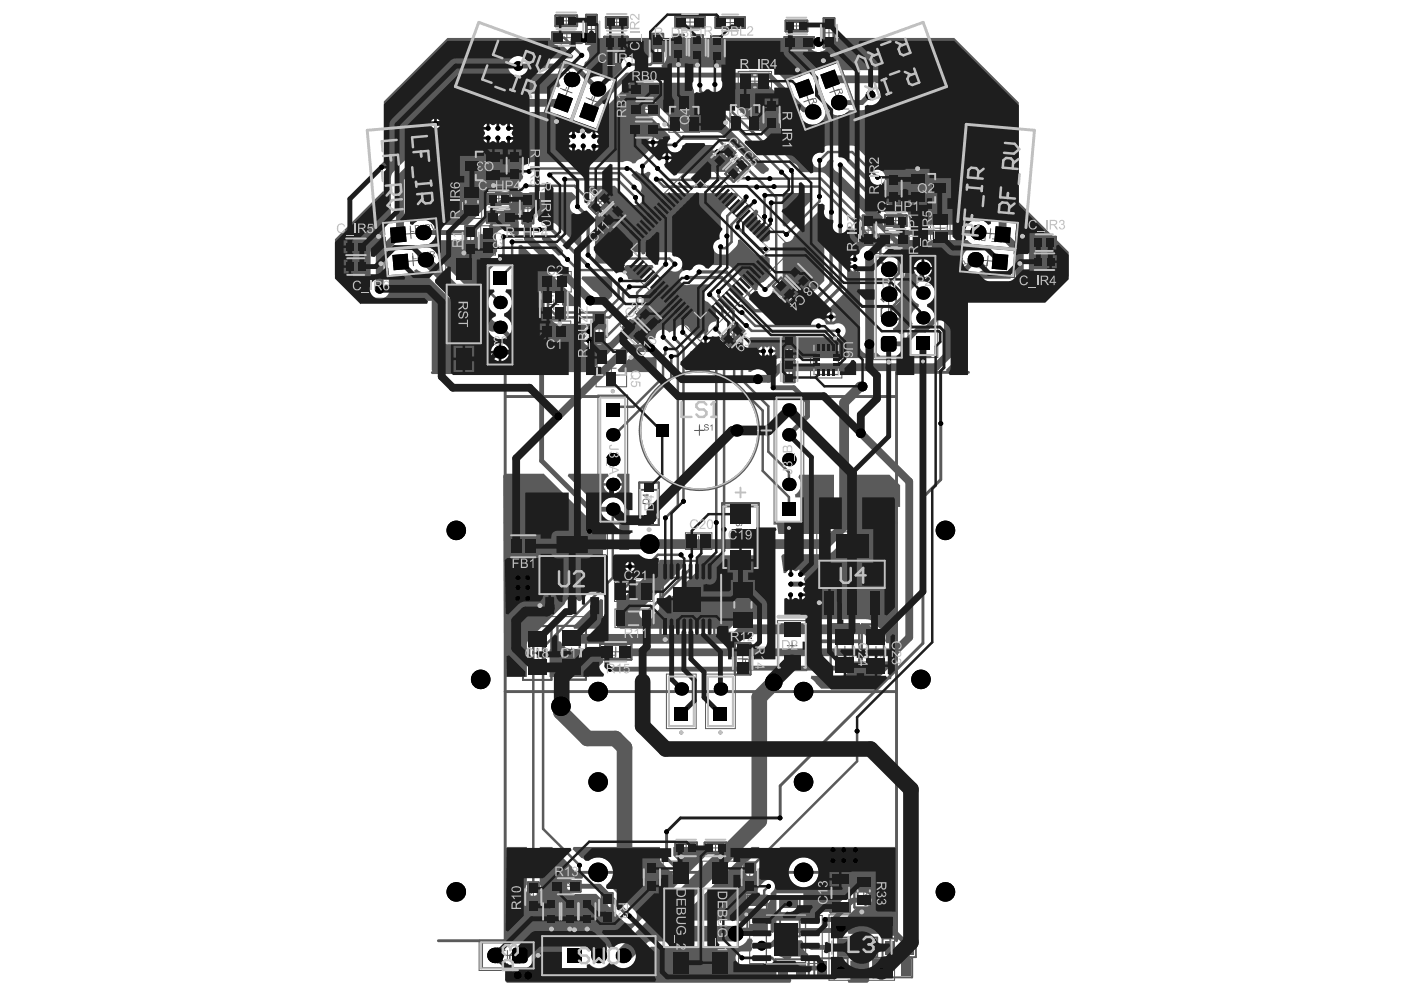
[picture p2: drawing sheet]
<svg xmlns="http://www.w3.org/2000/svg" width="297mm" height="210mm" viewBox="0 0 297 210" stroke-linecap="round" stroke-linejoin="round" font-family="sans-serif">
<g fill="none" stroke="#5a5a5a" stroke-width=".41">
<path d="M116.8 6.8h6.2v2.3h-6.2zM117.5 3.3h4.6v2.2h-4.6zM118.2 3.6h3.3v1.6h-3.3zM118.2 7h3.4v1.9h-3.4zM119.3 12.8l11 4-4 11-11.1-4zM119.4 13l5.2 1.9-3.9 10.6-5.2-1.8zM124 3.1h2.3v6.2h-2.3zM124.2 4.5h1.8v3.4h-1.8zM124.7 14.8l-4 11M124.8 14.8l-4 11M124.9 15l5.2 1.9-3.9 10.6-5.2-1.8zM127.8 7.8h5v2.5h-5z"/>
<path d="M128.2 3.6h4.6v2.3h-4.6zM128.5 8h3.6v2h-3.6zM128.8 3.9h3.3v1.6h-3.3zM133.3 17.9h6.2v2.2h-6.2zM134.7 18.1h3.4v1.8h-3.4zM138 7.2h2.3v6.2h-2.3zM138.2 8.5h1.9v3.5h-1.9zM142.4 7.4h2.3v5.1h-2.3zM142.6 8.2h1.8v3.5h-1.8zM142.9 3.5h6.2v2.3h-6.2zM144.3 3.7h3.4v1.9h-3.4zM146.4 7.5h2.3v5.1h-2.3z"/>
<path d="M146.6 8.3h1.9v3.5h-1.9zM150.4 7.6h2.3v5.2h-2.3zM150.7 8.4h1.8v3.6h-1.8zM151.4 3.6h6.2v2.3h-6.2zM152.8 3.8h3.4v1.9h-3.4zM166 7.8h6.2v2.3h-6.2zM166.2 4.4h4.6v2.2h-4.6zM166.5 16.8l5.2-1.8 3.9 10.6-5.2 1.9zM166.8 4.7h3.4v1.6h-3.4zM167.4 8h3.4v1.9h-3.4zM171.8 14.7l4 11-5.5 2-4.1-11 11.1-4 4 11-5.6 2.1-4-11M172 14.9l5.2-1.9 3.9 10.6-5.2 1.9z"/>
<path d="M174.3 3.8h2.2v6.2h-2.2zM174.5 5.2h1.8v3.5h-1.8zM107.8 32h2.2v6.2h-2.2zM108 33.4h1.8v3.4h-1.8zM133.1 26.3h6.2v2.2h-6.2zM133.2 22h6.2v2.3h-6.2zM134.5 26.5h3.4v1.8h-3.4zM134.6 22.2h3.4v1.9h-3.4zM150.8 33.9l3.2-3.2 1.6 1.6-3.2 3.2zM151.4 33.7l2.4-2.3 1.1 1.1-2.3 2.4zM153.5 36.8l3.5-3.5 1.7 1.7-3.5 3.5zM154.1 36.5l2.6-2.6 1.4 1.4-2.6 2.6z"/>
<path d="M162.1 21.2h2.3v6.2h-2.3zM162.3 22.6h1.9v3.4h-1.9zM187.9 36.8h2.3v6.2h-2.3zM188.1 38.2h1.9v3.4h-1.9zM72.8 55.2h4.9v2.4h-4.9zM73 51.1h4.6v2.3h-4.6zM73.5 55.4h3.6v2h-3.6zM73.7 51.4h3.3v1.6h-3.3zM80.8 47l11.7-1 1 11.6-11.7 1.1zM81 47.2l11.3-1 .5 5.5-11.3 1zM81.5 52.9l11.3-.9 .5 5.5-11.3 .9zM93 51.7l-11.7 1.1"/>
<path d="M93 51.9l-11.7 1M98.4 47.8h2.3v6.2h-2.3zM98.7 49.2h1.8v3.4h-1.8zM103 44.8h6.2v2.3h-6.2zM103.2 40.9h4.6v2.3h-4.6zM103.9 41.2h3.3v1.7h-3.3zM104.4 45h3.4v1.9h-3.4zM110.6 41.1h2.2v6.2h-2.2zM110.8 42.5h1.8v3.4h-1.8zM124.6 43.7l3.2-3.2 1.6 1.6-3.2 3.3zM125.2 43.5l2.4-2.3 1.2 1.1-2.4 2.4zM127.2 46.5l3.5-3.5 1.7 1.7-3.5 3.5z"/>
<path d="M127.8 46.2l2.6-2.6 1.4 1.4-2.6 2.6zM166.6 57.7l1.6-1.6 3.3 3.2-1.6 1.6zM167.3 57.9l1.2-1.1 2.3 2.3-1.2 1.2zM182.5 45.6h2.3v6.2h-2.3zM182.7 47h1.9v3.4h-1.9zM186 49.6h6.2v2.3h-6.2zM187.2 45.6h4.6v2.2h-4.6zM187.4 49.8h3.4v1.9h-3.4zM187.9 45.9h3.3v1.6h-3.3zM203.4 51.7l11.6 1-.5 5.9-11.6-1zM203.6 51.9l11.2 1-.5 5.5-11.2-1zM203.9 45.9l11.7 1.1-.5 5.9-11.7-1.1z"/>
<path d="M204.1 46.2l11.3 .9-.5 5.5-11.3-.9zM218.4 50.1h5v2.5h-5zM218.7 54.2h4.6v2.3h-4.6zM219.1 50.4h3.6v1.9h-3.6zM219.3 54.5h3.3v1.7h-3.3zM114.8 61.3h4.8v6.3h-4.8zM115 61.8h4.3v5.3h-4.3zM125.6 66.3h2.3v6.2h-2.3zM125.8 67.7h1.9v3.4h-1.9zM131.8 69.3l1.6-1.6 3.2 3.3-1.6 1.6zM132.4 69.6l1.2-1.2 2.3 2.3-1.1 1.2zM134.8 66.5l1.7-1.8 3.5 3.5-1.7 1.8z"/>
<path d="M135.4 66.8l1.4-1.4 2.6 2.5-1.4 1.4zM152.6 71.6l3.3-3.2 1.6 1.6-3.2 3.2zM153.3 71.4l2.4-2.3 1.1 1.1-2.3 2.4zM163.5 60.5l1.7-1.8 3.6 3.5-1.8 1.8zM164.2 60.8l1.3-1.4 2.6 2.6-1.4 1.3zM165.8 76.3h2.3v4.6h-2.3zM165.8 71.2h2.3v4.6h-2.3zM166.1 76.9h1.7v3.3h-1.7zM166.1 71.9h1.7v3.3h-1.7zM107.9 113.9h5.6v3.4h-5.6zM108.6 114.3h4.2v2.6h-4.2zM135.2 102.1h4.2v9h-4.2z"/>
<path d="M135.4 103.6h3.8v5.9h-3.8zM139.7 118.7h11.4v16.1h-11.4zM152.8 106.5h7.7v14.4h-7.7zM153 107.2h7.3v13h-7.3zM110.6 132.5h6.1v11.4h-6.1zM112 134.9h3.3v6.6h-3.3zM117.9 132.4h6.1v11.4h-6.1zM119.3 134.8h3.3v6.6h-3.3zM127 136.3h6.6v3.3h-6.6zM128 136.5h4.5v2.9h-4.5zM140.3 122.2h10.3v9.1h-10.3zM155.5 136.1h3.3v6.6h-3.3z"/>
<path d="M155.7 137.2h2.9v4.4h-2.9zM175.7 132.1h6.1v11.4h-6.1zM177.1 134.5h3.3v6.6h-3.3zM182.3 132.1h6v11.4h-6zM183.7 134.5h3.3v6.6h-3.3zM142.9 178.3h4.6v2.3h-4.6zM143.5 178.6h3.3v1.6h-3.3zM149.1 178.3h4.6v2.3h-4.6zM149.7 178.6h3.3v1.6h-3.3zM111.7 186.7h2.3v6.2h-2.3zM111.9 188.1h1.9v3.4h-1.9zM115.5 190.3h2.3v5.1h-2.3z"/>
<path d="M115.7 191.1h1.9v3.5h-1.9zM116.6 186.4h6.2v2.3h-6.2zM118 186.6h3.4v1.9h-3.4zM119.4 190.3h2.3v5.1h-2.3zM119.6 191.1h1.9v3.5h-1.9zM123.1 190.3h2.3v5.1h-2.3zM123.3 191.1h1.8v3.5h-1.8zM127.3 189h2.3v6.2h-2.3zM127.5 190.4h1.9v3.4h-1.9zM136.8 182.5h2.3v6.2h-2.3zM137 183.9h1.9v3.4h-1.9zM157.5 182.5h2.3v6.2h-2.3z"/>
<path d="M157.7 183.9h1.9v3.4h-1.9zM158.1 189.5h4.1v8.3h-4.1zM165 189.9h4.2v8.2h-4.2zM175.7 184.8h4.1v8.3h-4.1zM175.9 185.4h3.7v7h-3.7zM177.3 198.4h8.3v4.1h-8.3zM180.8 185h3.9v7h-3.9zM181.4 186.4h2.6v4.2h-2.6zM186.7 198.6h7.1v3.9h-7.1zM164.1 203h7v3.9h-7zM172.3 202.8h7v3.9h-7zM184.7 202.7h8.3v4.1h-8.3z"/>
<circle cx="148" cy="91.1" r="12.6"/>
</g>
<g fill="none" stroke="#5a5a5a" stroke-width=".21">
<path d="M118.8 4.4h2M118.9 8h2.1M119.1 18.9l1.9 .7M119.8 3.4v2M119.9 6.9v2.1M120.4 18.3l-.7 2M124.1 6.2h2M125.1 5.2v2.1M129.3 9h2.1M129.4 4.7h2.1M130.3 8v2M130.5 3.7v2.1"/>
<path d="M135.4 19h2.1M136.4 18v2M138.1 10.3h2.1M139.2 9.2v2.1M142.5 9.9h2M143.5 8.9v2.1M145 4.7h2M146 3.6v2.1M146.5 10h2.1M147.6 9v2.1M150.6 10.2h2M151.6 9.2v2"/>
<path d="M153.5 4.8h2M154.4 19.8h6.5v7.8h-6.5zM154.5 3.7v2.1M156.2 15.1h7v4.1h-7zM157.4 15.7h4.6v3h-4.6zM158.7 17.2h2M159.7 16.1v2.1M167.5 5.5h2M168 9h2.1M168.5 4.5v2M169.1 7.9v2.1M174.4 6.9h2"/>
<path d="M175.4 5.9v2.1M176.2 18.3l.7 1.9M177.5 18.9l-1.9 .7M97.8 39.2h4.1v7h-4.1zM98.2 31.9h7.9v6.4h-7.9zM100.7 32.1h2.9v6h-2.9zM101.1 35.1h2.1M102.1 34.1v2M107.9 35.1h2M108.9 34v2.1M124.6 20.9l1.9 .7M125.9 20.3l-.7 2"/>
<path d="M135.2 27.4h2.1M135.3 23.1h2.1M136.2 26.4v2M136.3 22.1v2.1M141.5 20.1h6.5v7.9h-6.5zM141.7 22.6h6.1v2.9h-6.1zM143.7 24.1h2.1M144.8 23v2.1M152.4 32.4l1.5 1.4M153.9 32.4l-1.5 1.4M154.6 22.2h6.1v2.9h-6.1zM155.4 35.2l1.4 1.4"/>
<path d="M156.6 23.7h2.1M156.8 35.2l-1.4 1.4M157.6 22.7v2M162.2 24.3h2.1M163.2 23.2v2.1M170.7 20.2l.7 2M172 20.9l-1.9 .7M188 39.9h2.1M189.1 38.9v2.1M192.5 36.6h7.8v6.4h-7.8zM195 36.8h2.8v6h-2.8zM195.4 39.8h2"/>
<path d="M196.4 38.8v2.1M74.2 56.4h2.1M74.3 52.2h2M75.3 55.4v2M75.3 51.2v2.1M86.8 48.4l.2 2.1M87.3 54.2l.2 2M87.9 49.3l-2 .2M88.4 55.1l-2 .2M94.3 54.5h7.7v23.9h-7.7zM98.3 40.4h3v4.6h-3zM98.5 50.9h2.1"/>
<path d="M98.8 42.7h2.1M99.6 49.9v2.1M99.8 41.7v2M101.7 47.8h3.1v6.2h-3.1zM102.3 50.9h1.9M102.3 49.1h1.9v3.6h-1.9zM102.6 55.6h6.3v22.1h-6.3zM103.2 56.1h5.2v21h-5.2zM103.3 49.9v2M104.5 42h2.1M105.1 46h2M105.5 41v2.1"/>
<path d="M106.1 44.9v2.1M110.7 44.2h2M111.7 43.1v2.1M113.8 57.4h7v4.4h-7zM115.5 58.6h3.6v2h-3.6zM116.3 59.6h2M117.3 58.6v2M126.3 42.2l1.4 1.5M127.7 42.2l-1.4 1.5M128.7 52.7l19.5-19.4 19.5 19.4-19.5 19.5zM129.1 44.9l1.4 1.4M130.5 44.9l-1.4 1.4"/>
<path d="M168.3 57.8l1.5 1.4M169.8 57.8l-1.5 1.4M182.6 48.7h2.1M183.7 47.7v2M184.8 53.6h6.4v22.5h-6.4zM188.1 50.8h2M188.5 46.7h2M189.1 49.7v2.1M189.5 45.7v2M192.1 53.6h6.3v22.1h-6.3zM192.6 54.1h5.3v21h-5.3zM196.9 44.8h4.1v7h-4.1z"/>
<path d="M197.4 46h3v4.6h-3zM197.9 48.3h2.1M198.9 47.3v2M207.9 55.1l2.1 .2M208.5 49.3l2 .2M209 54.1l-.1 2.1M209.6 48.4l-.2 2M219.9 51.3h2.1M219.9 55.4h2.1M220.9 50.3v2.1M221 54.3v2.1M94.5 60.2h7.3v12.4h-7.3z"/>
<path d="M97.1 66.4h2.1M98.1 65.4v2.1M113.7 67.9h7v4.4h-7zM115.4 69.1h3.6v2h-3.6zM116.1 64.4h2.1M116.2 70.1h2M117.2 63.4v2.1M117.2 69.1v2M125.7 69.4h2.1M126.1 74h6.5v7.8h-6.5zM126.3 76.5h6.1v2.9h-6.1zM126.7 68.4v2.1"/>
<path d="M128.3 77.9h2.1M129.3 76.9v2M133.5 69.4l1.4 1.5M134.9 69.4l-1.4 1.5M136.7 66.6l1.4 1.5M138.1 66.6l-1.4 1.5M154.3 70.1l1.5 1.4M155.8 70.1l-1.5 1.4M165.4 60.6l1.5 1.5M165.9 78.6h2.1M165.9 73.5h2.1M166.9 60.6l-1.5 1.5"/>
<path d="M167 72.5v2M167 77.6v2M171.5 72.3h6.6v7.7h-6.6zM187 64.9h2.1M188 63.8v2.1M126.5 83.6h6.3v27.3h-6.3zM127 84.1h5.3v26.3h-5.3zM146.9 91.1h2.1M148 90.1v2M163.8 83.6h6.3v27.3h-6.3zM164.3 84.1h5.2v26.3h-5.2zM109.7 115.6h2"/>
<path d="M110.7 114.6v2M113.6 112.9h14.9v17.6h-14.9zM114.1 117.9h13.9v7.6h-13.9zM136.3 106.6h2M137.3 105.6v2M145 112.7h5.6v3.6h-5.6zM145.5 113h4.6v3h-4.6zM146.8 114.5h2M147.8 113.5v2M155.6 113.7h2.1M156.7 112.6v2.1M172.8 112.5h14.9v18h-14.9z"/>
<path d="M173.3 117.7h13.9v7.7h-13.9zM112.6 138.2h2.1M113.7 137.1v2.1M119.9 138.1h2.1M120 121.7h2.1M121 137.1v2.1M121.1 120.7v2M129.2 137.9h2.1M130 123.1h8.1v4.2h-8.1zM130.1 128.9h7.9v3.9h-7.9zM130.3 136.9v2M130.5 123.3h7.1v3.8h-7.1z"/>
<path d="M130.6 129.1h6.9v3.5h-6.9zM133 130.8h2.1M133 125.2h2.1M134 124.2v2M134 129.8v2.1M144.4 126.8h2.1M145.4 125.7v2.1M154.1 122.2h6.2v11.6h-6.2zM155.3 124.4h3.8v7.2h-3.8zM156.1 139.4h2.1M156.1 128h2.1M157.1 138.4v2"/>
<path d="M157.2 127v2M164.5 131.3h6.2v10.6h-6.2zM164.7 132h5.8v9.3h-5.8zM166.5 136.6h2.1M167.6 135.6v2.1M177.7 137.8h2.1M178.8 136.7v2.1M179.2 121.5h2.1M180.3 120.5v2.1M184.3 137.8h2.1M185.3 136.8v2M141 142.6h6.3v11.6h-6.3z"/>
<path d="M141.5 143.2h5.3v10.5h-5.3zM149.3 142.6h6.3v11.6h-6.3zM149.8 143.2h5.2v10.5h-5.2zM144.1 179.4h2.1M145.2 178.4v2.1M150.3 179.4h2.1M151.4 178.4v2.1M101.4 199h11.9v6.4h-11.9zM111.8 189.8h2.1M112.8 188.8v2M114.5 197.9h24.4v8.7h-24.4zM114.7 198.1h24v8.2h-24z"/>
<path d="M115.6 192.9h2.1M116.7 191.8v2.1M118.7 187.5h2M119.5 192.9h2.1M119.7 186.5v2.1M120.5 191.8v2.1M123.2 192.9h2M124.2 191.8v2.1M127.4 192.1h2.1M128.5 191v2.1M136.9 185.6h2.1M137.9 184.6v2.1"/>
<path d="M140.3 182.2h7.7v24h-7.7zM140.5 188h7.3v12.4h-7.3zM143.1 194.2h2.1M144.1 193.2v2M148.6 182.2h7.6v24h-7.6zM148.8 188h7.2v12.4h-7.2zM151.4 194.2h2.1M152.4 193.2v2M157.6 185.6h2.1M158.6 193.7h3v-.6h9.3v.6h3.1v10.2h-3.1v.6h-9.3v-.6h-3zM158.6 184.6v2.1M175.4 193.6h13.9v13.8h-13.9z"/>
<path d="M176.3 194.5h12v12h-12zM176.7 188.9h2.1M177.8 187.9v2.1M181.7 188.5h2.1M182.3 199.5v2M182.7 187.5v2M106.3 202.2h2.1M107.3 201.1v2.1M125.7 202.2h2M126.7 201.2v2M181.3 200.5h2.1"/>
</g>
<path d="M133.5 52.7l14.7-14.6 14.6 14.6-14.6 14.7zM172.2 73.1h5.2v6.2h-5.2zM162.1 193.6h8.3v10.4h-8.3z" fill="none" stroke="#5a5a5a" stroke-width=".26"/>
<path d="M164.7 132h5.8v1.2h-5.8z" fill-rule="evenodd" fill="#5a5a5a"/>
<g fill="none" stroke="#5a5a5a" stroke-width=".41">
<path d="M116.8 6.8h6.2v2.3h-6.2zM117.5 3.3h4.6v2.2h-4.6zM119.3 12.8l11 4-4 11-11.1-4zM124 3.1h2.3v6.2h-2.3zM124.7 14.8l-4 11M124.8 14.8l-4 11M127.8 7.8h5v2.5h-5zM128.2 3.6h4.6v2.3h-4.6zM133.3 17.9h6.2v2.2h-6.2zM138 7.2h2.3v6.2h-2.3zM142.4 7.4h2.3v5.1h-2.3zM142.9 3.5h6.2v2.3h-6.2z"/>
<path d="M146.4 7.5h2.3v5.1h-2.3zM150.4 7.6h2.3v5.2h-2.3zM151.4 3.6h6.2v2.3h-6.2zM166 7.8h6.2v2.3h-6.2zM166.2 4.4h4.6v2.2h-4.6zM171.8 14.7l4 11-5.5 2-4.1-11 11.1-4 4 11-5.6 2.1-4-11M174.3 3.8h2.2v6.2h-2.2zM107.8 32h2.2v6.2h-2.2zM133.1 26.3h6.2v2.2h-6.2zM133.2 22h6.2v2.3h-6.2zM150.8 33.9l3.2-3.2 1.6 1.6-3.2 3.2zM153.5 36.8l3.5-3.5 1.7 1.7-3.5 3.5z"/>
<path d="M162.1 21.2h2.3v6.2h-2.3zM187.9 36.8h2.3v6.2h-2.3zM72.8 55.2h4.9v2.4h-4.9zM73 51.1h4.6v2.3h-4.6zM80.8 47l11.7-1 1 11.6-11.7 1.1zM93 51.7l-11.7 1.1M93 51.9l-11.7 1M98.4 47.8h2.3v6.2h-2.3zM103 44.8h6.2v2.3h-6.2zM103.2 40.9h4.6v2.3h-4.6zM110.6 41.1h2.2v6.2h-2.2zM124.6 43.7l3.2-3.2 1.6 1.6-3.2 3.3z"/>
<path d="M127.2 46.5l3.5-3.5 1.7 1.7-3.5 3.5zM166.6 57.7l1.6-1.6 3.3 3.2-1.6 1.6zM182.5 45.6h2.3v6.2h-2.3zM186 49.6h6.2v2.3h-6.2zM187.2 45.6h4.6v2.2h-4.6zM203.4 51.7l11.6 1-.5 5.9-11.6-1zM203.9 45.9l11.7 1.1-.5 5.9-11.7-1.1zM218.4 50.1h5v2.5h-5zM218.7 54.2h4.6v2.3h-4.6zM114.8 61.3h4.8v6.3h-4.8zM125.6 66.3h2.3v6.2h-2.3zM131.8 69.3l1.6-1.6 3.2 3.3-1.6 1.6z"/>
<path d="M134.8 66.5l1.7-1.8 3.5 3.5-1.7 1.8zM152.6 71.6l3.3-3.2 1.6 1.6-3.2 3.2zM163.5 60.5l1.7-1.8 3.6 3.5-1.8 1.8zM165.8 76.3h2.3v4.6h-2.3zM165.8 71.2h2.3v4.6h-2.3zM107.9 113.9h5.6v3.4h-5.6zM135.2 102.1h4.2v9h-4.2zM139.7 118.7h11.4v16.1h-11.4zM152.8 106.5h7.7v14.4h-7.7zM110.6 132.5h6.1v11.4h-6.1zM117.9 132.4h6.1v11.4h-6.1zM127 136.3h6.6v3.3h-6.6z"/>
<path d="M155.5 136.1h3.3v6.6h-3.3zM175.7 132.1h6.1v11.4h-6.1zM182.3 132.1h6v11.4h-6zM142.9 178.3h4.6v2.3h-4.6zM149.1 178.3h4.6v2.3h-4.6zM111.7 186.7h2.3v6.2h-2.3zM115.5 190.3h2.3v5.1h-2.3zM116.6 186.4h6.2v2.3h-6.2zM119.4 190.3h2.3v5.1h-2.3zM123.1 190.3h2.3v5.1h-2.3zM127.3 189h2.3v6.2h-2.3zM136.8 182.5h2.3v6.2h-2.3z"/>
<path d="M157.5 182.5h2.3v6.2h-2.3zM175.7 184.8h4.1v8.3h-4.1zM180.8 185h3.9v7h-3.9z"/>
<circle cx="105.8" cy="54.8" r=".21"/>
<circle cx="136.1" cy="53.4" r=".21"/>
<circle cx="176.7" cy="71.6" r=".21"/>
<circle cx="195.3" cy="76.5" r=".21"/>
<circle cx="129.6" cy="82.8" r=".21"/>
<circle cx="166.9" cy="111.7" r=".21"/>
<circle cx="144.1" cy="155" r=".21"/>
<circle cx="152.4" cy="155" r=".21"/>
<circle cx="157.9" cy="193.5" r=".21"/>
</g>
<circle cx="148" cy="91.1" r="12.4" fill="none" stroke="#5a5a5a" stroke-width=".31"/>
<g fill="none" stroke="#5a5a5a" stroke-width=".21">
<path d="M185.4 54.4h5.2v21h-5.2zM102.1 199.5h10.5v5.3h-10.5zM176.3 194.5h12v12h-12z"/>
<circle cx="182.3" cy="196.6" r=".62"/>
</g>
<g fill="#5a5a5a">
<path d="M147.9 89.8h.2v1.1h.7v.2h-.9z"/>
<path d="M149 89.9l.1-.1a.52 .52 0 0 1 .8 .4h-.1a.3 .3 0 0 0-.4-.3 .3 .3 0 0 0-.2 .4h.3a.44 .44 0 0 1 .4 .6 .44 .44 0 0 1-.7 .1l-.3-.1v-.2l.2-.1a.32 .32 0 0 0 .3 .4 .32 .32 0 0 0 .3-.4l-.3-.1a.38 .38 0 0 1-.4-.2 .38 .38 0 0 1 0-.4z"/>
<path d="M150.3 90.1l.4-.3v1.3h-.1v-1.1l-.3 .3z"/>
<path d="M176.4 188l.2-.2 .2 .2a.47 .47 0 0 0-.1 .7 .47 .47 0 0 0 .7 0 .38 .38 0 0 0 .2-.4 .38 .38 0 0 0-.3-.3v-.2h.1a.65 .65 0 0 1-.1 1.2 .65 .65 0 0 1-.9-.7z"/>
<path d="M176.4 187h1.3v.2h-1l.2 .2-.2 .1z"/>
<path d="M176.4 185.9a.32 .32 0 0 1 .3-.1 .32 .32 0 0 1 .3 .2 .41 .41 0 0 1 .7 0 .41 .41 0 0 1-.3 .6l-.1-.1a.27 .27 0 0 0 .3-.4 .27 .27 0 0 0-.4-.2 .27 .27 0 0 0-.1 .4h-.1a.24 .24 0 0 0-.2-.4 .24 .24 0 0 0-.3 .3 .24 .24 0 0 0 .3 .2v.2l-.4-.2z"/>
<path d="M157.1 141.1h1l-.2-.2 .2-.1 .3 .5h-1.3z"/>
<path d="M166.6 60.9l.1-.1a.59 .59 0 0 1 .8 0 .59 .59 0 0 1 .1 .7l-.2-.1a.46 .46 0 0 0-.3-.6 .46 .46 0 0 0-.5 .5 .4 .4 0 0 0 .1 .4 .4 .4 0 0 0 .4 0l.1 .2a.6 .6 0 0 1-.8-.2 .6 .6 0 0 1 .2-.8z"/>
<path d="M155.5 34.5l.3-.2 .4 .1-.2 .1a.48 .48 0 0 0-.5 .5 .48 .48 0 0 0 .5 .5 .38 .38 0 0 0 .5-.2 .38 .38 0 0 0-.1-.4l.2-.1a.64 .64 0 0 1-.7 .8 .64 .64 0 0 1-.5-.9z"/>
<path d="M156.1 33.9l.5-.4 .1 .1-.3 .4 .2 .3a.43 .43 0 0 1 .5-.3 .43 .43 0 0 1 .3 .6 .43 .43 0 0 1-.7 .1l.1-.1a.29 .29 0 0 0 .4-.2 .29 .29 0 0 0-.2-.4 .29 .29 0 0 0-.3 .4l-.1 .1z"/>
<path d="M129.2 44.2l.6-.2 .1 .2-.1 .1a.48 .48 0 0 0-.6 .4 .48 .48 0 0 0 .6 .5 .38 .38 0 0 0 .4-.2 .38 .38 0 0 0-.1-.4l.2-.1a.64 .64 0 0 1-.7 .9 .64 .64 0 0 1-.5-1z"/>
<path d="M130.1 43.4l1 .9-.1 .1-.7-.8-.1 .4z"/>
<path d="M130.9 42.6l1 .9-.1 .1-.8-.7v.3h-.2z"/>
<path d="M99.6 52.7h1l-.2-.2 .2-.2 .3 .5h-1.3z"/>
<path d="M133 69.6a.64 .64 0 0 1 .9 .5 .64 .64 0 0 1-.7 .8 .64 .64 0 0 1-.6-.8v-.1l.2 .2a.45 .45 0 0 0 .4 .5 .45 .45 0 0 0 .5-.4 .37 .37 0 0 0-.1-.5 .37 .37 0 0 0-.5 0z"/>
<path d="M131.9 69.8l.9-1 .1 .1-.7 .8h.3l-.1 .2z"/>
<path d="M135.9 67.3l.1 .1a.46 .46 0 0 0 .3 .5 .46 .46 0 0 0 .6-.3 .39 .39 0 0 0 0-.6 .39 .39 0 0 0-.6 0v-.2a.65 .65 0 0 1 .8 .9 .65 .65 0 0 1-1.1 .2l-.2-.2z"/>
<path d="M135.1 66.6l.3-.2 .7 .1-.4-.5 .2-.1 .5 .6-.2 .1h-.3a.36 .36 0 0 0-.5 0 .36 .36 0 0 0-.1 .4h.3l.1 .2h-.4l-.2-.2z"/>
<path d="M134.4 65.8l.2-.1h.8l-.4-.4 .1-.1 .6 .5-.6 .2a.31 .31 0 0 0-.5 0 .31 .31 0 0 0 .2 .5l.1-.1v.2a.43 .43 0 0 1-.5-.2 .43 .43 0 0 1 0-.5z"/>
<path d="M154.5 71.4h.1a.65 .65 0 0 1 1.1 .1 .65 .65 0 0 1-.8 .9l.2-.2a.43 .43 0 0 0 .5-.3 .43 .43 0 0 0-.3-.5 .4 .4 0 0 0-.6 0 .4 .4 0 0 0 0 .5l-.2 .1-.1-.3z"/>
<path d="M169.6 58a.58 .58 0 0 1 .7-.1 .58 .58 0 0 1 .3 .7l-.2-.1a.43 .43 0 0 0-.3-.6 .43 .43 0 0 0-.5 .4 .4 .4 0 0 0 0 .5 .4 .4 0 0 0 .5 .1l.1 .2-.3 .1-.4-.2a.58 .58 0 0 1 .1-1z"/>
<path d="M152.6 31.8a.45 .45 0 0 1 .7-.1l-.2 .1a.5 .5 0 0 0-.4 .7 .5 .5 0 0 0 .9 0l-.1-.4h.2a.64 .64 0 0 1-.5 .8 .64 .64 0 0 1-.7-.7z"/>
<path d="M153.1 31.2l.7-.5 .3 1 .2 .2-.1 .2-.3-.5-.2-.7-.4 .5z"/>
<path d="M126.4 41.6a.45 .45 0 0 1 .7-.1l-.1 .1a.34 .34 0 0 0-.4 0 .34 .34 0 0 0-.2 .3l.1 .4a.44 .44 0 0 0 .7 .2 .44 .44 0 0 0 .1-.6h.2v.3a.67 .67 0 0 1-.9 .4 .67 .67 0 0 1-.2-1z"/>
<path d="M115.8 63.3l.8 .5h.5v.2h-.5l-.8 .5v-.2l.7-.5-.7-.3z"/>
<path d="M115.8 62.5h1.3v.2h-1l.2 .3-.2 .1z"/>
<path d="M138.9 22.2l.5-.4v1.3h-.1v-1l-.3 .2z"/>
<path d="M115.7 191l.2-.2 .3 .2a.43 .43 0 0 1 .8-.1 .43 .43 0 0 1-.3 .7l-.1-.2a.29 .29 0 0 0 .3-.3 .29 .29 0 0 0-.4-.2 .29 .29 0 0 0-.2 .4 .27 .27 0 0 0-.2-.3 .27 .27 0 0 0-.3 .2l.2 .4a.42 .42 0 0 1-.3-.6z"/>
<path d="M111.5 187.9h1.3v.2h-1.1l.2 .3-.1 .1z"/>
<path d="M146.6 8h.1v.5l.4 .1a.44 .44 0 0 1 .2-.6 .44 .44 0 0 1 .6 .3 .44 .44 0 0 1-.4 .5v-.1a.29 .29 0 0 0 .3-.4 .29 .29 0 0 0-.5-.2 .29 .29 0 0 0 0 .5v.2l-.7-.1z"/>
<path d="M123.2 191h1.4v.2h-1.1l.3 .3h-.3z"/>
<path d="M127.1 190.2l.4-.2 .2 .2a.4 .4 0 0 1 .7 0 .4 .4 0 0 1-.3 .6l-.1-.1a.27 .27 0 0 0 .3-.4 .27 .27 0 0 0-.4-.2 .27 .27 0 0 0-.1 .4h-.2a.22 .22 0 0 0-.1-.3 .22 .22 0 0 0-.3 .2 .22 .22 0 0 0 .2 .3v.1a.42 .42 0 0 1-.3-.6z"/>
<path d="M119.6 191h1.3v.2h-1l.1 .2-.1 .1z"/>
<path d="M119.6 189.9a.32 .32 0 0 1 .3-.1 .32 .32 0 0 1 .3 .2 .38 .38 0 0 1 .6-.2 .38 .38 0 0 1 0 .6l-.2 .2-.1-.2a.27 .27 0 0 0 .2-.3 .27 .27 0 0 0-.3-.2 .27 .27 0 0 0-.2 .3h-.1a.22 .22 0 0 0-.1-.2 .22 .22 0 0 0-.3 .2 .22 .22 0 0 0 .2 .2v.2a.38 .38 0 0 1-.4-.3 .38 .38 0 0 1 .1-.4z"/>
<path d="M121.1 186.5l.5-.3v1.3h-.2v-1l-.2 .2z"/>
<path d="M122 186.4a.38 .38 0 0 1 .6-.2 .38 .38 0 0 1 0 .6 .42 .42 0 0 1 0 .7 .42 .42 0 0 1-.6-.3l.1-.1a.26 .26 0 0 0 .3 .3 .26 .26 0 0 0 .2-.3 .26 .26 0 0 0-.3-.2v-.1a.24 .24 0 0 0 .3-.2 .24 .24 0 0 0-.2-.3 .24 .24 0 0 0-.2 .3h-.2z"/>
<path d="M109.9 116.2h.6v-.6h.2v1.3h-.9v-.1h.7v-.4h-.6z"/>
<path d="M107.8 115.6h.1v1.1l.4-.2-.4 .4z"/>
<path d="M113.7 138.5a.67 .67 0 0 1 1-.2 .67 .67 0 0 1 0 1l-.1-.1a.46 .46 0 0 0 .2-.7 .46 .46 0 0 0-.7-.1 .4 .4 0 0 0-.3 .4 .4 .4 0 0 0 .3 .4l-.1 .2a.69 .69 0 0 1-.3-.9z"/>
<path d="M113.7 140h1l-.2-.3 .2-.1 .3 .5h-1.3z"/>
<path d="M121 138.4l.8-.3a.6 .6 0 0 1 .5 .6 .6 .6 0 0 1-.4 .6v-.2a.46 .46 0 0 0 .1-.6 .46 .46 0 0 0-.7 0 .46 .46 0 0 0 0 .6v.2a.65 .65 0 0 1-.3-.9z"/>
<path d="M121 139.9h1l-.2-.2 .2-.1 .3 .5h-1.3z"/>
<path d="M121 140.7l1.1 .4v-.6h.1v.9l-1.2-.5z"/>
<path d="M128.4 137.9h.1v1.1l.4-.2v.2l-.4 .3z"/>
<path d="M127.1 138.1a.46 .46 0 0 1 .5-.2 .46 .46 0 0 1 .4 .4h-.2a.29 .29 0 0 0-.5-.1 .29 .29 0 0 0 0 .5 .29 .29 0 0 0 .5-.1h.1l-.1 .7h-.7v-.2h.5l.2-.3a.45 .45 0 0 1-.6-.1 .45 .45 0 0 1-.1-.6z"/>
<path d="M182.8 189.9l.3-.1v.2a.27 .27 0 0 0-.2 .3 .27 .27 0 0 0 .3 .2 .27 .27 0 0 0 .2-.4 .3 .3 0 0 0 .2 .3 .3 .3 0 0 0 .3-.1l-.2-.5a.36 .36 0 0 1 .3 .6 .36 .36 0 0 1-.6 0 .4 .4 0 0 1-.6 .2 .4 .4 0 0 1 0-.7z"/>
<path d="M182.7 191l.4-.2v.2a.28 .28 0 0 0-.3 .2 .28 .28 0 0 0 .3 .3 .28 .28 0 0 0 .3-.3h.1a.24 .24 0 0 0 .2 .3 .24 .24 0 0 0 .3-.3l-.3-.2v-.1a.36 .36 0 0 1 .3 .5 .36 .36 0 0 1-.6 0 .4 .4 0 0 1-.5 .2 .4 .4 0 0 1-.2-.6z"/>
<path d="M178.8 138h.1a.64 .64 0 0 1 1-.1 .64 .64 0 0 1-.2 1l-.1-.1a.46 .46 0 0 0 .3-.7 .46 .46 0 0 0-.7-.1h-.1a.41 .41 0 0 0-.2 .4 .41 .41 0 0 0 .3 .4l-.1 .1a.58 .58 0 0 1-.3-.9z"/>
<path d="M178.8 139.1l.4 .2a.44 .44 0 0 0 .3 .4 .44 .44 0 0 0 .5-.1l-.3-.3 .1-.2a.45 .45 0 0 1 .2 .8 .45 .45 0 0 1-.8-.3l-.3-.3v.6h-.1z"/>
<path d="M185.4 138.1l.1-.1a.64 .64 0 0 1 1 0 .64 .64 0 0 1-.2 1l-.1-.2a.46 .46 0 0 0 .2-.6 .46 .46 0 0 0-.7-.2 .41 .41 0 0 0-.3 .5 .41 .41 0 0 0 .4 .3l-.1 .2-.1-.1a.61 .61 0 0 1-.2-.8z"/>
<path d="M185.3 139.1l.4 .3a.44 .44 0 0 0 .3 .4 .44 .44 0 0 0 .5-.2l-.2-.3v-.2a.44 .44 0 0 1 .2 .8 .44 .44 0 0 1-.7-.2l-.3-.3v.6h-.2z"/>
<path d="M185.3 140.4l.2-.2h.2v.2a.27 .27 0 0 0-.3 .3 .27 .27 0 0 0 .4 .2 .27 .27 0 0 0 .2-.4h.1a.23 .23 0 0 0 .2 .3 .23 .23 0 0 0 .3-.2 .23 .23 0 0 0-.3-.2v-.2a.38 .38 0 0 1 .3 .5 .38 .38 0 0 1-.6 .1 .4 .4 0 0 1-.5 .2 .4 .4 0 0 1-.2-.6z"/>
<path d="M155.8 112.7l.2-.1 .1 .1a.46 .46 0 0 0-.1 .7 .46 .46 0 0 0 .7 0 .39 .39 0 0 0 .2-.4 .39 .39 0 0 0-.4-.3l.2-.1a.63 .63 0 0 1 .2 .9 .63 .63 0 0 1-1 .1l-.2-.3z"/>
<path d="M155.7 111.8h1.3v.1h-1l.1 .3-.1 .1z"/>
<path d="M144.4 125.8h.8a.5 .5 0 0 1 .6 .5 .5 .5 0 0 1-.6 .5h-.8v-.2h.8a.35 .35 0 0 0 .4-.3 .35 .35 0 0 0-.4-.4h-.8z"/>
<path d="M144.5 124.7h.1v.5l.4 .1a.44 .44 0 0 1 .2-.6 .44 .44 0 0 1 .6 .3 .44 .44 0 0 1-.4 .5v-.2a.29 .29 0 0 0 .1-.4 .29 .29 0 0 0-.4 0 .29 .29 0 0 0 0 .4l.1 .2-.7-.2z"/>
<path d="M209.9 50.5h.6l.1-.6h.1l-.1 1.3-.9-.1v-.1h.8v-.3l-.6-.1z"/>
<path d="M208.7 49.4l1.1 .2z"/>
<path d="M206.7 49.6h.2l.4 1.3h-.2l-.3-1.2-.6 1.1h-.1z"/>
<path d="M87.2 53.6h.2l.1 1.1h.6l.1 .1-.9 .1z"/>
<path d="M88.3 53.4h.9v.2h-.8l.1 .4h.6v.1l-.6 .1v.6h-.1z"/>
<path d="M89.3 54.9h1.1l-1.1 .2z"/>
<path d="M90.4 53.3l.2-.1 .1 1.4h-.2z"/>
<path d="M176.9 20.4l.1-.1 .4 1-.1 .1z"/>
<path d="M178.2 22.9l1.1-.9 .1 .2-1 .8h1.2l.1 .1h-1.4z"/>
<path d="M124 20.6l1.1 .4 .2-.6h.1l-.2 .8-1.3-.5z"/>
<path d="M126.1 19.5l-.3 1h-.1z"/>
<path d="M124.7 18.6l1.2 .5v.1l-1.2-.4z"/>
<path d="M118.5 18.6l1.1 .4 .2-.6h.2l-.3 .8-1.3-.5z"/>
<path d="M120.6 17.5l-.3 1h-.1z"/>
<path d="M120 14.5l1 1v.1l-1.4 .1v-.2h1.3l-1-.8z"/>
<path d="M171.4 22.3h.1l.4 1z"/>
<path d="M172.2 23.4l1.2-.5 .1 .1-1.3 .5z"/>
<path d="M206.7 56h.7v-.6h.2l-.1 1.4-.9-.1v-.2l.7 .1v-.4l-.6-.1z"/>
<path d="M205.6 54.9l1.1 .1-.1 .1z"/>
<path d="M205.2 55.2h.2l-.1 1.3h-.2z"/>
<path d="M86.7 47.8h.2l.1 1.1h.6v.1l-.8 .1z"/>
<path d="M87.7 47.7l.9-.1v.2h-.6v.4h.6v.2h-.6l.1 .6h-.2z"/>
<path d="M88.9 49.2l1-.1z"/>
<path d="M91.1 47.4h.2l.5 1.1 .3-1.2h.2l-.4 1.4h-.2z"/>
<path d="M157.8 139.6v.4a.24 .24 0 0 0 .2 .3 .24 .24 0 0 0 .3-.3v-.4zM157.1 139.5h1.3v.5a.37 .37 0 0 1-.3 .5 .37 .37 0 0 1-.4-.4l-.6 .5v-.2l.6-.4v-.4h-.6z"/>
<path d="M157.6 141.8v.4h.5zM157.4 141.7l1 .7h-.8v.2h-.2v-.2h-.3v-.2h.3z"/>
<path d="M167.4 62.1l.4 .2 .4-.3zM167.2 62.1l1.2-.4v.2l-.5 .6 .1 .1-.4 .2-.2-.1 .3-.3z"/>
<path d="M135.5 19.9l.2 .3h.5v-.4zM135.2 19.1h.2l.5 .5h.3v-.5h.2v1.3h-.6a.37 .37 0 0 1-.5-.3 .37 .37 0 0 1 .4-.5z"/>
<path d="M134.3 19.9l.1 .3h.5v-.4zM134.3 19.3v.3h.6v-.4zM134.1 19.2l.2-.1h.8v1.3h-.6a.34 .34 0 0 1-.3-.3 .34 .34 0 0 1 .1-.4l-.2-.2z"/>
<path d="M133.3 19.2l-.1 .3a.37 .37 0 0 0 0 .5 .37 .37 0 0 0 .4 .1l.1-.3a.43 .43 0 0 0-.3-.6zM133.2 19.1a.58 .58 0 0 1 .7 .2 .58 .58 0 0 1 0 .7 .41 .41 0 0 1-.5 .4 .41 .41 0 0 1-.3-.6z"/>
<path d="M100.3 51.1v.4a.22 .22 0 0 0 .2 .3 .22 .22 0 0 0 .2-.2v-.5zM99.6 51h1.3v.6a.37 .37 0 0 1-.3 .4 .37 .37 0 0 1-.4-.3l-.6 .4v-.2l.6-.4v-.4h-.6z"/>
<path d="M131.4 68.6a.28 .28 0 0 0-.1 .5 .28 .28 0 0 0 .5-.1l.1-.2a.31 .31 0 0 0 .3-.3 .31 .31 0 0 0-.4-.3 .31 .31 0 0 0-.3 .3zM131.3 68.5l.1-.1a.48 .48 0 0 1 .8-.2 .48 .48 0 0 1-.2 .8l-.1 .1a.43 .43 0 0 1-.7 0 .43 .43 0 0 1 .1-.6z"/>
<path d="M154.2 72.7a.3 .3 0 0 0 .6 0 .3 .3 0 0 0-.6 0zM153.8 72.1l.4-.2v.2a.3 .3 0 0 0-.4 .3 .3 .3 0 0 0 .2 .3l.1-.1a.44 .44 0 0 1 .7-.2 .44 .44 0 0 1 0 .7 .44 .44 0 0 1-.7-.1 .64 .64 0 0 1-.3-.9z"/>
<path d="M170.8 59.1a.21 .21 0 0 0 .4 0 .21 .21 0 0 0-.4 0zM170.3 59.5a.29 .29 0 0 0 .5 0 .29 .29 0 0 0-.5 0zM170.2 59.2l.5-.1a.33 .33 0 0 1 .3-.4 .33 .33 0 0 1 .3 .4 .33 .33 0 0 1-.4 .3 .42 .42 0 0 1-.5 .5 .42 .42 0 0 1-.2-.7z"/>
<path d="M127.3 40.7l.4-.1-.1 .2a.28 .28 0 0 0-.3 .2 .28 .28 0 0 0 .2 .4 .42 .42 0 0 1 .6-.4 .42 .42 0 0 1 .1 .7 .42 .42 0 0 1-.7-.1l-.4-.5zM127.6 41.4a.3 .3 0 0 0 .6 0 .3 .3 0 0 0-.6 0z"/>
<path d="M136.5 22v.4h.4a.23 .23 0 0 0 .3-.2 .23 .23 0 0 0-.3-.2zM136.3 21.8h.6a.38 .38 0 0 1 .5 .4 .38 .38 0 0 1-.4 .4l.5 .5h-.3l-.3-.5h-.4v.5h-.2z"/>
<path d="M137.8 22v.4h.3a.2 .2 0 0 0 .3-.2 .2 .2 0 0 0-.3-.2zM137.8 22.5v.5h.4a.24 .24 0 0 0 .2-.2 .24 .24 0 0 0-.2-.3zM137.6 21.8h.6a.34 .34 0 0 1 .3 .3 .34 .34 0 0 1-.1 .4 .38 .38 0 0 1 .2 .4 .38 .38 0 0 1-.5 .2h-.5z"/>
<path d="M136.2 105.9l-.1 .5h1v-.5l-.1-.1-.6-.1zM136.1 105.7l.4-.2a.58 .58 0 0 1 .8 .7v.4h-1.3z"/>
<path d="M136.2 104.9l.6 .3v-.3zM136 104.6h.8v-.1h.2v.1h.3v.3h-.3v.5h-.2l-.8-.6z"/>
<path d="M115.9 192.1l-.1 .6h1v-.3a.55 .55 0 0 0-.4-.4 .55 .55 0 0 0-.5 .1zM115.8 192l.4-.2 .6 .1 .2 .2v.8h-1.3z"/>
<path d="M111.7 189l-.1 .7h.4v-.7zM111.5 188.9a.4 .4 0 0 1 .4-.1 .4 .4 0 0 1 .3 .3l.6-.4v.2l-.6 .4v.4h.6v.1h-1.3z"/>
<path d="M111.6 187a.52 .52 0 0 0 .4 .4 .52 .52 0 0 0 .5-.1l.1-.1a.39 .39 0 0 0-.1-.4 .39 .39 0 0 0-.5 0zM111.5 186.9l.4-.2h.4a.47 .47 0 0 1 .5 .6 .47 .47 0 0 1-.8 .2 .47 .47 0 0 1-.5-.6z"/>
<path d="M150.8 9.5v.6h1v-.3a.6 .6 0 0 0-1-.3zM150.7 9.3l.7-.2a.63 .63 0 0 1 .5 .7v.4h-1.3z"/>
<path d="M150.7 8.2l.2-.1v.2a.31 .31 0 0 0-.1 .4 .31 .31 0 0 0 .5 .1 .42 .42 0 0 1 0-.7 .42 .42 0 0 1 .6 .3 .42 .42 0 0 1-.3 .5l-.5 .1a.5 .5 0 0 1-.4-.8zM151.2 8.5a.3 .3 0 0 0 .6 0 .3 .3 0 0 0-.6 0z"/>
<path d="M146.8 9.2l-.1 .7h1v-.3a.57 .57 0 0 0-.9-.4zM146.6 9.2h.1a.68 .68 0 0 1 .7-.2 .68 .68 0 0 1 .5 .6v.5h-1.3z"/>
<path d="M123.5 192l-.1 .7h1v-.4a.58 .58 0 0 0-.9-.3zM123.3 192.1l.5-.3a.61 .61 0 0 1 .8 .6v.5h-1.4z"/>
<path d="M127.3 191.3l-.1 .6h.4v-.6zM127.1 191.2a.37 .37 0 0 1 .4-.2 .37 .37 0 0 1 .3 .4l.6-.5v.3l-.6 .4v.3h.6v.2h-1.3z"/>
<path d="M119.8 192.1l-.1 .6h1v-.3a.53 .53 0 0 0-.4-.5 .53 .53 0 0 0-.5 .2zM119.7 192l.4-.2 .6 .1 .2 .3v.7h-1.3z"/>
<path d="M119.9 186.4v.4h.3a.22 .22 0 0 0 .4-.2 .22 .22 0 0 0-.3-.2zM119.7 186.2h.6a.37 .37 0 0 1 .4 .3 .37 .37 0 0 1-.3 .4l.5 .6h-.3l-.4-.6h-.3v.6h-.2z"/>
<path d="M108.8 116.5l.1 .3h.5v-.4zM108.8 115.8v.4h.6v-.4zM108.6 115.8l.2-.2h.8v1.3h-.6a.34 .34 0 0 1-.3-.2 .34 .34 0 0 1 .1-.4l-.2-.1z"/>
<path d="M114.4 141a.25 .25 0 0 0 .5 0 .25 .25 0 0 0-.5 0zM113.7 141a.3 .3 0 0 0 .6 0 .3 .3 0 0 0-.6 0zM113.7 140.7a.45 .45 0 0 1 .7 .1 .34 .34 0 0 1 .5 0 .34 .34 0 0 1-.1 .5 .34 .34 0 0 1-.5-.2 .4 .4 0 0 1-.6 .2 .4 .4 0 0 1 0-.6z"/>
<path d="M129.4 138.8v.3h.7v-.4zM129.1 137.9h.2l.5 .7h.3v-.7h.1v1.4h-.6a.38 .38 0 0 1-.4-.3 .38 .38 0 0 1 .3-.4z"/>
<path d="M183.5 188.7v.4a.22 .22 0 0 0 .2 .3 .22 .22 0 0 0 .2-.3v-.4zM182.7 188.6h1.4v.5a.38 .38 0 0 1-.3 .5 .38 .38 0 0 1-.5-.4l-.6 .5v-.2l.6-.5v-.3h-.6z"/>
<path d="M179.2 140.3v.4h.6zM179.1 140.1l1 .6v.1h-.9v.2l-.4-.2v-.1h.3z"/>
<path d="M155.8 110.9a.28 .28 0 0 0 .5 0 .28 .28 0 0 0-.5 0zM155.7 110.7l.6-.2a.47 .47 0 0 1 .6 .2 .47 .47 0 0 1-.2 .6v-.1a.29 .29 0 0 0 .1-.4 .29 .29 0 0 0-.4-.2 .43 .43 0 0 1 0 .6 .43 .43 0 0 1-.6 .1 .43 .43 0 0 1-.1-.6z"/>
<path d="M211.1 50.8v.3l.7 .1v-.5zM210.9 49.9h.2l.4 .7h.3l.1-.6h.2l-.2 1.3-.7-.1a.35 .35 0 0 1-.3-.4 .35 .35 0 0 1 .4-.2z"/>
<path d="M207.7 50.5v.3l.6 .1 .1-.4zM207.4 49.6h.3l.3 .6 .4 .1v-.6h.2l-.1 1.3h-.6a.37 .37 0 0 1-.4-.4 .37 .37 0 0 1 .4-.4z"/>
<path d="M91.1 53.3v.5h.4a.22 .22 0 0 0 .3-.2 .22 .22 0 0 0-.3-.3zM90.9 53.2h.6a.35 .35 0 0 1 .5 .3 .35 .35 0 0 1-.4 .4l.6 .5h-.2l-.5-.5h-.3v.7h-.2z"/>
<path d="M177.6 19.1l.2 .3a.22 .22 0 0 0 .2 .2 .22 .22 0 0 0 .2-.3l-.2-.4zM176.9 19.2l1.2-.5 .2 .6a.36 .36 0 0 1-.2 .5 .36 .36 0 0 1-.5-.2l-.4 .6 .3-.9-.1-.2-.5 .2z"/>
<path d="M178.4 21.3l.1 .4a.23 .23 0 0 0 .3 .1 .23 .23 0 0 0 .2-.3l-.2-.4zM177.6 21.4l1.3-.5 .2 .8a.35 .35 0 0 1-.3 .4 .35 .35 0 0 1-.4-.3l-.3 .7-.1-.2 .3-.5v-.5l-.6 .2z"/>
<path d="M125.2 17.7l-.2 .5 .4 .2 .2-.6-.1-.2zM125.1 17.6a.37 .37 0 0 1 .4-.1 .37 .37 0 0 1 .2 .4l.7-.2-.1 .2-.5 .1-.2 .2-.1 .2 .6 .2-.1 .2-1.2-.5z"/>
<path d="M119.5 16.2l-.2 .5 .5 .1 .1-.3a.23 .23 0 0 0-.1-.3 .23 .23 0 0 0-.3 0zM119.4 16h.1a.36 .36 0 0 1 .5 0 .36 .36 0 0 1 0 .4l.8-.2-.1 .2-.6 .1-.2 .4 .5 .2v.2l-1.3-.5z"/>
<path d="M172.1 21l.1 .4a.23 .23 0 0 0 .3 .2 .23 .23 0 0 0 .2-.3l-.2-.4zM171.3 21.1l1.3-.4 .2 .6a.35 .35 0 0 1-.1 .5 .35 .35 0 0 1-.5-.3l-.4 .7-.1-.2 .4-.7-.1-.3-.6 .3z"/>
<path d="M173.1 23.7l.1 .4a.23 .23 0 0 0 .3 .2 .23 .23 0 0 0 .2-.4l-.2-.3zM172.3 23.8l1.3-.4 .2 .5a.38 .38 0 0 1-.2 .6 .38 .38 0 0 1-.5-.2l-.3 .6-.1-.2 .3-.4v-.5l-.6 .2z"/>
<path d="M208 56.3v.4h.6l.1-.4zM207.7 55.4l.2 .1 .5 .6h.3v-.6h.2l-.1 1.4-.7-.1a.34 .34 0 0 1-.3-.3 .34 .34 0 0 1 .3-.4z"/>
<path d="M203.9 56l.1 .3 .6 .1 .1-.5zM203.7 55.1h.3l.4 .7h.3v-.6h.2l-.1 1.3-.7-.1a.35 .35 0 0 1-.3-.3 .35 .35 0 0 1 .4-.3z"/>
<path d="M90.1 47.6v.5l.4-.1a.22 .22 0 0 0 .3-.2 .22 .22 0 0 0-.3-.2zM89.9 47.5h.6a.38 .38 0 0 1 .5 .2 .38 .38 0 0 1-.4 .5l.6 .5h-.2l-.5-.5h-.4l.1 .6h-.2z"/>
</g>
<path d="M179.7 199v3.1h2.1M182.8 199.5l.6-.5h1l.5 .5v.5" fill="none" stroke="#5a5a5a" stroke-width=".31"/>
<circle cx="184.9" cy="200" r=".15" fill="#5a5a5a"/>
<path d="M184.9 200l-.5 .5M104.8 202.7v.5l.5 .5h1l.5-.5M109.9 200.6v3.1h-1.5l-.5-.5v-1l.5-.6h1.5M183.9 200.5h.5M184.4 200.5l.5 .5v.5l-.5 .6h-1l-.6-.6" fill="none" stroke="#5a5a5a" stroke-width=".31"/>
<circle cx="104.8" cy="202.7" r=".15" fill="#5a5a5a"/>
<path d="M186.5 63.3h3.1M188.5 66.9v-1.5l-.5-.5h-1l-.5 .5v1.5h3.1M189.6 62.8v1M105.3 202.2l-.5 .5M105.3 202.2h.5M106.8 201.1l-.5-.5h-1l-.5 .5v.5l.5 .6" fill="none" stroke="#5a5a5a" stroke-width=".31"/>
<circle cx="186.5" cy="63.3" r=".15" fill="#5a5a5a"/>
<path d="M186.5 63.3l.5 .5" fill="none" stroke="#5a5a5a" stroke-width=".31"/>
<path d="M91.5 78.8h15.4v120.3M204.9 78.8h-15.2v120.3M107 83.9h25.5M164.1 83.9h25.4M106.9 110.6h25.4M164.1 110.6h25.5M106.9 146.3h82.6M92.8 199.1h14.1M107 184.6h82.5" fill="none" stroke="#5a5a5a" stroke-width=".62"/>
<path d="M119.9 124h1.4l.3 .3v.5l-.3 .3h-1.4M121.6 122.3v1.1l-1.1-1.1h-.3l-.3 .3v.6l.3 .2" fill="none" stroke="#5a5a5a" stroke-width=".21"/>
<g fill="#5a5a5a">
<path d="M164.4 201.1l2.2-2.1h3a1.25 1.25 0 0 1 .2 1.2l.3 .9 .9 .8-.1 .5h-3.5l-.2 .6a2.66 2.66 0 0 1-2-.6l-.9-.6z"/>
<path d="M142.4 179.2h8.1l.2 .5-4.7 4.7-.5-.2a1.56 1.56 0 0 0-1.2-1.3l-1.9-1.9z"/>
<path d="M107.1 179.4l.2-.2h4.2v7.9a1.61 1.61 0 0 0 1.3 2.5 1.61 1.61 0 0 0 1.4-2.5v-7.9h2.6l4.2 4.2a1.86 1.86 0 0 0 2.1 1.4l.3 .3 .1 .3-.3 .5h-1.6a1.62 1.62 0 0 0-1.6 1.6 1.62 1.62 0 0 0 1.6 1.6h4.5l5.9 5.9a1.62 1.62 0 0 0 2.3 0 1.62 1.62 0 0 0 0-2.3l-5.7-5.7a3.2 3.2 0 0 0 .4-4.4 3.2 3.2 0 0 0-4.5-.5h-.6l-.9-.6-1.9-1.8 .2-.5h18.3v2.4l.2 .7 2.5 2.6a1.54 1.54 0 0 0 1.3 1.1l.2 .6-2.3 2.3-.7 .5-11.3 11.4h-.6a2.62 2.62 0 0 0-4.2-.3l-.5-.2v-.7h-5.3v5.2h5.3v-.7l.5-.2a2.62 2.62 0 0 0 4.2-.3l.6 .1a2.76 2.76 0 0 0 4.3 .5l3.9-3.9h18a2.85 2.85 0 0 0 2.5-1.7h.8l.3 .5a1.95 1.95 0 0 0-.2 1.7l-.2 .5h-1.9a1.36 1.36 0 0 0-1.4 1.4 1.36 1.36 0 0 0 1.4 1.3h5.8l1.2 1.1v1.8h1.3v-1.9h.6v1.9h1.3l.2 .6-.2 .4h-59.9l-.4-.3v-3.6l.5-.1a1.88 1.88 0 0 0 1.7 1 2.97 2.97 0 0 0 3.4-.9 4.2 4.2 0 0 0-.3-4 4.2 4.2 0 0 0-4-.3l-.7 .7-.6-.1z"/>
<path d="M171.5 135.3h10.8l.3 .3-.3 .5h-10.8z"/>
<path d="M171.6 143h6.4a2.61 2.61 0 0 0 2.2-2.7l.3-.4h8.2l.2 .6-5.3 5.2h-9.9l-2.2-2.2z"/>
<path d="M169.1 100.4h7.3v10l-2.5 2.6h-9.2l-.3-2.2 .4-.5h4.6v-5.1h-1.1l-.1-.5a2.48 2.48 0 0 0 .7-3.7z"/>
<path d="M165.8 40.8h5.6l.4 .6 .1 .8-5.8 5.8-.5-.4-.1-6.2z"/>
<path d="M165.6 51.6l.6-.4a1.59 1.59 0 0 0 1.8-1.2l6-6.1 .4 .3-.1 .5 .1 14.7-3.1 3.2-7.8-.1-.2-.5 .1-.3 1.8-1.8 .3-.6z"/>
<path d="M205.1 58.5l.8-.9a2.56 2.56 0 0 0 2.3-.7l.5 .3-.1 .7 5.2 .4v.7h-8.5z"/>
<path d="M157.2 47l2.7-2.7 .5 .4v.3a1.59 1.59 0 0 0 1.3 2.4 1.52 1.52 0 0 0 1.2 .8v2.5l-.6 .4-1.1 .1-3.6-3.6z"/>
<path d="M190.6 74.4a1.99 1.99 0 0 0 1.6-.4l.6 .2v.8h4l.3 .5-.2 .3h-7l-.1-.6z"/>
<path d="M146 74.4l.4-.2 3.8 3.8v.7h-4.2z"/>
<path d="M131.6 57.1l1-1h5.5l.2 .5-3.2 3.1h-.7a1.78 1.78 0 0 0-1.5-.6v-.1a1.58 1.58 0 0 0-1.2-1.3z"/>
<path d="M123.2 58.5h6.1l.4 .5-.2 .8v2.8l-1.8 1.9h-.3l-.4-.6a2.11 2.11 0 0 0-1.4-2.3l-2.6-2.6z"/>
<path d="M114.8 50h1.3l3 3v.6l-.3 .4-.7 .1-3.5-3.5z"/>
<path d="M125.7 8h45l.4 .6a2.14 2.14 0 0 0 2.1 2.4 2.14 2.14 0 0 0 2.1-2.4l.4-.6h26.2l13.6 13.7v21.1l10.6 10.5v5.2l-5 4.9h-16.3v15.3h-4.5l-.2-.4 1.8-1.8 .5-.9 .1-11.5 1.2-1.3h11.1a3.7 3.7 0 0 0 2.9-2.9l-.1-7.1-.5-.9-2.3-2.3 .3-2.4-1.1-.1v-17.4l-.5-.8-13.9-13.8-1-.3h-20.8l-.6-1.5-10.8 4-2.5-2.6-.8-.4h-23l-.1-.6a1.82 1.82 0 0 0 .2-3.1 1.82 1.82 0 0 0-2.8 1.4l-.3 .3h-3.2a1.61 1.61 0 0 0-2 .3 1.61 1.61 0 0 0-.2 2l-2.5 2.5h-.7a2.56 2.56 0 0 0-2.5-1l-2.4-2.3 .2-.7a1.59 1.59 0 0 0 .4-2.5l.1-.6a2.06 2.06 0 0 0 1.4-2z"/>
<path d="M130.7 78.3l2.6-2.7 5.1-.1 .5 .3v2.9h-8z"/>
<path d="M121.3 132.6l5.8-5.9 .5 .2v6.1h-6.1z"/>
<path d="M106.8 100.2h8.2l9 9 .9 .2h2.8l.6 .5v6.5h-.7v6l-4.8 4.8h-.5a1.61 1.61 0 0 0-1.6-.6 1.61 1.61 0 0 0-1.2 1.2l-7.8 7.9-.2 .7v6.8h-4.8l-.2-42.6z"/>
<path d="M116.3 137.5l1.8-1.8a1.53 1.53 0 0 1 1.1 1l.7 .5 .6 .1h7.1v2.8l-3.1 3.1h-8.2z"/>
<path d="M143.7 194.3l1.2-1 14.1-14.1h1.6l.2 .5-2.5 2.5a1.61 1.61 0 0 0-.8 2.7 1.61 1.61 0 0 0 2.7-.8l4.9-4.9h24.4v18.8h-3.1v-.4h-4.1v5.7h1.6v4.3l-.4 .3h-4l-.2-.5 .1-.1h.5v-4h.7v-5.7h-1.1l-.2-.5a2.1 2.1 0 0 0 0-3.2l1.8-1.8h1.6a1.62 1.62 0 0 0 1.7-1.6 1.62 1.62 0 0 0-1.7-1.6h-2.2l-.9 .2-3.9 3.8h-1.1a1.64 1.64 0 0 0-1.6 1.9l-.5 .5h-2.5v-.5h-5.7v1.9l-.8 .7-.5-.2v-2.7h-5.7a.66 .66 0 0 1-.4 .5 .66 .66 0 0 1-.7-.1l-12.3-.1zM166.8 184.6a3.2 3.2 0 0 0 6.4 0 3.2 3.2 0 0 0-6.4 0zM157.9 189.2v1.3h2.3v.2h.2v1.5h2.1a2.58 2.58 0 0 1 .5-1.8v-1.4a1.52 1.52 0 0 0 .3-2.6 1.36 1.36 0 0 0-1.7 .2 2.52 2.52 0 0 0-1.3 2.6zM157.9 191v1.2h2v-1.2zM164.3 189v4.2h5.7v-4.2z"/>
<path d="M180.7 100.4h7.5l2.2 2.3v4.6h-.7l-.4 .4 .2 .2v27.1l-1.1 1.1h-.8l-.4-.5a2.09 2.09 0 0 0-1-2.6 3.7 3.7 0 0 0-2.9-2h-11.8v-2h-2.5l-1.6-1.6a.89 .89 0 0 1 1.4-.6l.3 .1v-1h.3v-.3h1l-.1-.3a.68 .68 0 0 1 0-1.1l.1-.3h-1v-.6h1l-.4-.7 .4-.8h-1v-.3h-.3v-1l-.7 .4-.8-.4v1h-.5v-1l-.4 .1-.4 .6h-.5l-.5-3.5 .3-.4 9.7-.1 1-.6 3.8-3.8 .3-.4 .3-1.1zM169.7 120.5v.8h.7l-.4-.7zM169.7 126.1v.8l.3-.1 .4-.7z"/>
<path d="M131 117.5h4.4a1.09 1.09 0 0 1 .8 1l-1.4 1.3-.5-.2-.4-.6-.4-.1v1h-.2v.2h-1l.1 .4 .6 .4 .2 .5-1.8 1.8-.6-.2 .2-.7zM132.4 119.3l-.1 .3h.7v-.7z"/>
<path d="M130.5 126.6l.6-.2a1.36 1.36 0 0 0 1.3-.3l7.3-7.3 4.6-.1 .4 .3 .1 .7-8.3 8.3a1.61 1.61 0 0 0-.8 2.7 1.61 1.61 0 0 0 2.7-.7l4-3.9a.91 .91 0 0 1 .7 1.1l-.3 .5h1.1v.2h.2v1.1l.6-.5 .6 .4v-1h.5v1l.5-.3 .6 .4v-1.1h.2v-.2h1.1a.97 .97 0 0 1-.2-1.3l.2-.3h-1.1v-.3h-.2v-1l-.6 .3-.5-.3v1h-.5v-1l-.6 .4a.89 .89 0 0 1-.6-.9l3.2-3.3 .2-.7v-1.8l.3-1h7.6l.2 .5v.2h2l-.1-.2 .3-.5h5.9v13.5h-6.4a3.7 3.7 0 0 0-2.9 2h-23.2l-.8-.8zM156.8 118.8v.7l.7-.4 .1-.3zM155.6 118.8l.4 .6 .3 .1v-.7zM157.4 124.1v.8h.7l-.1-.3zM156.2 124.6l-.1 .3h.8v-.8zM147.4 124.8v.7h.8l-.2-.3zM157.4 125.4v.8l.6-.5 .1-.3zM156.1 125.4l.1 .3 .7 .5v-.8zM147.4 128.2v.8l.6-.5 .2-.3zM142.8 128.2l.5 .6 .3 .2v-.8z"/>
<path d="M140.8 33.4h.3v-.3h1l-.1-.3 .1-.6a1.69 1.69 0 0 0 2.3-1.5h6.8v.5l-.4 .7h1v.2h.2v1l.7-.4h.5l3.2 3.2-.2 .5h-6.2l-.9 .3h-7l-1.4-1.4-.2-.4 .3-.4zM150.8 32.4l.4 .6 .3 .1v-.7zM141.4 33.7v.7l.6-.4 .1-.3z"/>
<path d="M153 17.5h9.1l6.8 6.9a1.74 1.74 0 0 1 1 1.1 2.72 2.72 0 0 0 3.2 .7 2.72 2.72 0 0 0 1.5-2.8l.5-.2a2.69 2.69 0 0 0 4.5 .1h2.7a2.19 2.19 0 0 0 1.8-1 2.11 2.11 0 0 0 2-3.1l.3-.5h11.4l12.4 12.3v15.4l-.5 .3-.1 .7-.6 .1a2.69 2.69 0 0 0-4.3 .1h-12l-.3-.6v-.5l-.2-.9a3 3 0 0 0-2.3-2.3h-1.6l-9-8.9-.1-.2 .2-.5h.5l4.2 4.2a1.61 1.61 0 0 0 2.7 .8 1.61 1.61 0 0 0-.8-2.7l-4.7-4.8-.7-.3h-5.8l-.6 .3-1.1 1.2a1.61 1.61 0 0 0-.8 2.7 1.61 1.61 0 0 0 2.7-.8l.7-.7h.5l.2 .5a1.59 1.59 0 0 0 .8 2.3l9.6 9.5a1.6 1.6 0 0 0 .3 1.9l2.5 2.5 .7 .4 14.4 .1 .3 .4 1 .5-.1 .6a2.66 2.66 0 0 0-2.3 3l-5.5 5.6-.6-.1a2.51 2.51 0 0 0-4.2-.4 2.51 2.51 0 0 0 1.1 4v.5a2.48 2.48 0 0 0-1.3 3.7l-2.1 2.1h-.7l-.5-.4-.8-.3-.1-.5a2.14 2.14 0 0 0 1.3-1.7h-2.2v-.6h2.2a2.15 2.15 0 0 0-1.5-1.8v-.5a2.73 2.73 0 0 0 1.1-4.8l1.3-1.3 .4-.6v-4l-.4-.9-16.5-16.5-.9-.4h-4.5l-.2-.1a1.59 1.59 0 0 0-1.2-1.8l-7.3-7.3v-.6l.1-.4h-1v-.2h-.3v-1.1l-.8 .5-5.9-5.9v-.8zM159.9 24.9v.8h.7l-.1-.3zM195.5 54.8v1.7h1.7a1.95 1.95 0 0 0-1.7-1.7zM193.7 55.6l-.4 .9h1.7v-1.7l-.9 .4zM195.5 57v1.7a1.95 1.95 0 0 0 1.7-1.7zM193.3 57a1.95 1.95 0 0 0 1.7 1.7v-1.7z"/>
<path d="M179.3 48.1l.6-.2 3.6 3.6-.2 .5a2.08 2.08 0 0 0-1.6 1.6l-.6 .3v1h-.2v.3h-1.1l.4 .5-.4 .5h1.1v.2h.2v1.1l.3-.2 .5 .3v14.5a2.2 2.2 0 0 0 .8 2.5 2.2 2.2 0 0 0 2.6 0l.9 .6-.1 .6h-17.9l-.2-.7h-2.1l-.2 .7a2.28 2.28 0 0 0-2 .5l-1.9 1.9h-.8a2.04 2.04 0 0 0-2.1 .5h-.6v-6.9l.6-.4h17.5a1.61 1.61 0 0 0 2.5-1.4 1.61 1.61 0 0 0-2.5-1.3h-1.7a1.79 1.79 0 0 0-.9-1.3l-.1-.5 5.1-5 .4-.7v-12.7zM180 54.3l-.2 .3h.8v-.7zM179.8 56.7l.2 .3 .6 .5v-.8zM176.1 66v.8h.8l-.5-.6zM174.9 66.5l-.1 .3h.8v-.8zM176.1 67.3v.8l.3-.2 .5-.6zM174.8 67.3l.4 .6 .4 .2v-.8zM161.8 73.3v2l.5-.3 .5 .3v-2l-.5 .3zM163.3 73.3v.7h.8l-.4-.6zM160.6 73.7l-.1 .4h.7v-.8zM167.2 73.8v.8h.8l-.2-.3zM166.1 74.3l-.2 .3h.8v-.8zM163.3 74.5v.8l.4-.1 .4-.7zM160.5 74.6l.4 .6 .3 .1v-.7z"/>
<path d="M86.6 38.5l14.8-14.8h15.1l9.7 3.5 1.6-4.1 5.6-5.6h12.8l.3 .3 .4 1.8 .3 .6 15.5 15.5-.2 .5-.9 .6-.6-.1-8.6-8.6-.7-.1h-6.9l-5.2-5.2a1.61 1.61 0 0 0-2.7-.8 1.61 1.61 0 0 0 .8 2.7l4.1 4.1-.2 .5a2.31 2.31 0 0 0-2 .3l-.6-.1-.6-.4v1h-.3v.3h-1l.5 .6v.6l-2.1 2a1.52 1.52 0 0 0-1.1 .9l-.5 .1a1.57 1.57 0 0 0-2.1-.3h-19.6a2.83 2.83 0 0 0-1.9 1.8l.1 .8a.73 .73 0 0 1 .1 1 1.61 1.61 0 0 0-.6 2.2 1.61 1.61 0 0 0 2.2 .6h8.9l.9 .9-.2 .6a1.6 1.6 0 0 0-1.1 1.5 1.6 1.6 0 0 0 1 1.5l1.4 1.3v5.6l-.5 .2-5.1-5-.7-.2h-1.9l-.6-.2-.4-.4a2.14 2.14 0 0 0-2.3-2.6 2.14 2.14 0 0 0-1.7 3v2.7l-.6 .3-.6-.3h-.6a1.61 1.61 0 0 0-2.2-.9 1.61 1.61 0 0 0-.6 2.3v2.2l-2.7 2.7-.4 .6v5.1a2.36 2.36 0 0 0 1.2 1.9v1l-.4 .3-10.2-10.2a2.62 2.62 0 0 0-2.2-2.3l-.1-.5 .9-.6 .4-.4h8a2.59 2.59 0 0 0 2-1.3l.6 .1 .4 .6 .3 .1v-1h.3v-.2h1l-.2-.4-.5-.4-.2-.5 4.6-4.6a1.62 1.62 0 0 0 0-2.3 1.62 1.62 0 0 0-2.3 0l-6.7 6.7h-7.3a2.69 2.69 0 0 0-4.4 0l-.5-.2-.1-.7-.1-.1zM134.7 22.1v.8h.8l-.4-.7zM133.6 22.5l-.2 .4h.8v-.8zM134.7 23.4v.7l.4-.1 .4-.6zM133.4 23.4l.2 .3 .6 .4v-.7zM147 25.3v.8h.7l-.1-.4zM145.8 25.7l-.1 .4h.8v-.8zM107.9 26.1v.8h.7l-.1-.3zM102.4 26.6l-.2 .3h.8v-.8zM102.2 27.4l.4 .8-.4 .7h1.1v.3h.2v1l.8-.3 .8 .3v-1h.5v1l.6-.3h.5l.6 .4v-1h.3v-.3h1l-.1-.3a.58 .58 0 0 1 0-1l.1-.3h-1v-.3h-.3v-1l-.3 .2a.68 .68 0 0 1-1.1 0l-.3-.2v1h-.5v-1l-.8 .4-.8-.4v1h-.2v.3zM147 26.6v.7l.3-.1 .4-.6zM145.7 26.6l.4 .6 .4 .1v-.7zM120.3 29.1l.4 .8-.4 .7h1v.3h.3v1l.8-.4 .7 .4v-1h.6v1l.5-.4h.5l.7 .5v-1h.3v-.3h1l-.1-.3a.58 .58 0 0 1 0-1l.1-.3h-1v-.3h-.3v-1l-.3 .1a.68 .68 0 0 1-1.1 0l-.3-.1v1h-.6v-1l-.7 .4-.8-.4v1h-.3v.3zM125.9 27.8v.8h.8l-.1-.4zM120.4 28.2l-.1 .4h.8v-.8zM137.3 29.5l-.2 .4h.8v-.8zM102.2 29.5l.2 .3 .6 .4v-.7zM107.9 29.5v.8l.6-.4 .1-.4zM120.3 31.2l.1 .3 .7 .4v-.7zM125.9 31.2v.8l.4-.2 .4-.6zM103.5 49.6v.7l.6-.4 .2-.3z"/>
<path d="M81.2 21.5l13.5-13.5h21.8a1.59 1.59 0 0 0 2.3 1.4l2.5 2.4-.2 .5-10.1 .1a2.13 2.13 0 0 0-2.9 .1 2.13 2.13 0 0 0 0 2.9 2.13 2.13 0 0 0 2.9 .2h7l.4 .4a2.49 2.49 0 0 0 .1 2.1l-.3 .4-.7-.2-.5 1.5-16.9 .1-.9 .5-5.5 5.5-.6-.1-.4-.6-.3-.1v1h-.3v.3h-1l.1 .3 .6 .4 .1 .6-8.6 8.6-.5 .9-.1 9.9-1.4 .1 .2 2.5-2.5 2.5-.5 .9-.1 7.1a2.1 2.1 0 0 0 1.3 2.9l-.1 .6h-3.3l-5.4-5.4v-7.7l10.1-10.1h.2v-4.2l.6-.7h-1.1v-.5h1.1l-.6-.7zM91.2 25.5l-.1 .4h.8v-.8z"/>
<path d="M109.8 51.9l.6-.1 12.4 12.4-.1 .3-.1 .3h-3.3l-.4-.3v-.5l.5-.4 .2-.3h-1v-.2h-.3v-1.1l-.3 .2a1.02 1.02 0 0 1-1.1-.7 1.61 1.61 0 0 0-2 .1 1.61 1.61 0 0 0-.3 2 2.53 2.53 0 0 0 .4 2.4l2.1 2.1 .6 .4h10.7l.2 .5-1 .9a1.56 1.56 0 0 0-1.5-.1l-1.2-.7v1.1h-.3v.2h-1l.4 .7-.4 .7h1v.3h.3v1l.6-.4 .6 .1a1.56 1.56 0 0 0 1.5-.1 1.81 1.81 0 0 0 1.6-.4l6.8-6.9 .1-.6v-2.3l5.1-5 .6-.3a1.61 1.61 0 0 0 2.5-.6 1.61 1.61 0 0 0-1.2-2.3 1.95 1.95 0 0 0-1.5-.9h-9.6l-.9 .4-2.1 2h-3.1l-.3-.7a1.56 1.56 0 0 0 .3-1.8v-7.4l.4-.4a1.6 1.6 0 0 0 1.4-1.9l.4-.5a.99 .99 0 0 0 .9-.8h-1.1v-.3h-.2v-1a1 1 0 0 0-.8 .9l-.5 .3-2.4-2.4 .2-.5h5.9l2.8 2.8a1.61 1.61 0 0 0 2.4 1 1.61 1.61 0 0 0 .2-2.6 1.59 1.59 0 0 0-.9-2.4l-1-1 .5-.8 .6-.1a1.58 1.58 0 0 0 2.3 .2h.5l.1 .4a1.59 1.59 0 0 0 .9 2.7 2.53 2.53 0 0 0 2 1.4h15.4l.4 .5-3.6 3.6-.2 .7v3.3a1.79 1.79 0 0 0-.3 1.6 1.67 1.67 0 0 0-1.3 2 1.67 1.67 0 0 0 2 1.3 1.74 1.74 0 0 0 1.5-.4l1.3-1.3a1.58 1.58 0 0 0 .4-1.4l.5-.2 3 3a1.8 1.8 0 0 0 1.6 .4l1.1 .3 .6 .4v3.7l-1.4 1.3a1.57 1.57 0 0 0-1.3 1.6l-.5 .3-5.3-5.3-.7-.2h-5.1a1.61 1.61 0 0 0-2.2 .9l-.6 .2a1.61 1.61 0 0 0-2.1 1.6 1.61 1.61 0 0 0 2.3 1.4h4l.2 .5a1.62 1.62 0 0 0-1.7 1.4 1.62 1.62 0 0 0 1.3 1.8l1.7 1.7a2.5 2.5 0 0 0 .2 1.9l-.3 .5a1.59 1.59 0 0 0-1.5 2.1l-.4 .4v1h-.5v-1a1 1 0 0 0-.8 .9l-.5 .2-1.7-1.6a1.6 1.6 0 0 0-1.6-1.3 1.6 1.6 0 0 0-1.5 1.3l-.8 .1-.4 .3a1.72 1.72 0 0 0-2-.6 1.72 1.72 0 0 0-1.1 1.8l-.4 .2-5.7-.1-.9 .3-6.9 6.7h-8.5a2.07 2.07 0 0 0-.5-1.8l-7.4-7.4a2.47 2.47 0 0 0-1.6-2.6v-.5a2.5 2.5 0 0 0 1.6-2.2 2.5 2.5 0 0 0-1.4-2.4l.2-.5h1.2v-3.1a2.54 2.54 0 0 0 1.4-2zM128.2 41v.8h.8l-.2-.4zM118.8 62v.8h.8l-.5-.6zM123.7 69.6l-.1 .3h.7v-.8zM123.6 72.4l.1 .3 .6 .4v-.7z"/>
<path d="M82.3 58.4l5.4-.5-.1-.7 .6-.2 .3 .3 1.2 .4 12.9 12.9a2.25 2.25 0 0 0 1.7 .7l.5 .3 1.2 .2 .3 .4-.2 .4v1.6h1.6l.5-.3 4.3 4.3-.3 .5h-20.6l-.3-.4v-14.6h-10.2l-.1-.6a2.1 2.1 0 0 0 1.3-2.9zM104.6 73l-.4 .3-.3 .9h1.6v-1.6zM106.1 74.8v1.6a1.96 1.96 0 0 0 1.6-1.6zM103.9 74.8a1.95 1.95 0 0 0 1.6 1.6v-1.6z"/>
<path d="M120.3 100.2h8.3l.2 .6a1.89 1.89 0 0 0-1.1 1.4h3.9a1.89 1.89 0 0 0-1.1-1.4l.2-.6h2.5l.1 15.6-.3 .6h-2v-6.5a2.51 2.51 0 0 0 .5-3.8 2.51 2.51 0 0 0-3.8 0h-2.2l-5.4-5.4zM129.9 102.8v1.6a1.96 1.96 0 0 0 1.7-1.6zM127.7 102.8a1.95 1.95 0 0 0 1.7 1.6v-1.6z"/>
</g>
<g fill="none" stroke="#5a5a5a" stroke-width="1">
<path d="M109.6 14h12l4.8 4.8M92.1 26.1h-2.1l-9.3 9.3M171.9 23.7l-.4-.4h-1.4l-7.4-7.4h-30l-7.9 7.9h-.2M184.2 20.2h-.3l-1.6 1.5h-4.9M106.8 42l-7.1 7.2h-10.2M188.2 46.7l2.5 2.5h16.2M206.3 54.9l-7.3 7.4v4.3l-3.3 3.2h-1.6l-2.9 3h-3.2M105.8 69.3l8.8 8.7v19.5l10.3 10.3h4.7M192.4 71.5v.1M163.6 82h4.3l2.9 2.9v3.2l-3.9 3.9M167.3 123.6h2.1M178.6 140.8l-.6 .6h-21.2l-.2 .2h-27.6"/>
<path d="M121.6 187.5h5.2l6.3 6.3M160.2 196.5l-.3 .3h-3l-.8 .8h-.4M177.9 196.1h-.3l-.8 .8h-10.5l-3 3h-1.9l-.2 .2M182.7 190.5h-2.2l-4.1 4.1h-1.8M186.6 192.4v2.1l5.6 5.6v.5l-.2 .2v3.7l-.3 .2M171.4 200.1l.3 .4h6.8M173.8 204.7l-4.3 .3M184.3 200.5l4 .1"/>
</g>
<path d="M118.7 149.4v1.3l5.6 5.6h5.9l1.9 1.9v22.9l.7 .6M163.7 144.4l-3.1 3.1v26.2l-28.7 28.5M136.5 197.6h19.2" fill="none" stroke="#5a5a5a" stroke-width="3.3"/>
<g fill="none" stroke="#5a5a5a" stroke-width=".52">
<path d="M118.1 8h.1M118.1 8h1.3l3.7 3.7M139.2 12.1l-1.6 1.6h-4.5M148.1 18l.1 1.3 17.2 17.1M151.2 17.9v2.1l16.2 16.1M111.3 39.3h10.2l4.6 4.5M116.3 37l.5-.4h14.4l2.9 3M119.5 38h11.1l3.9 3.8M132.7 35.7h-20.2l-.6 .6M138.1 23.2l6.1 6.1h7.5l12.5 12.5v17.2l-2.4 2.3M138.9 37.9l1.6 1.6 19.6 .1M139.1 35.7l2.4 2.4h8.2l.3-.4h8.3"/>
<path d="M142.8 30.7h-2.4l-4.5 4.5M162.9 37.8h10.8l16.4 16.4v3.7l-1.9 1.9v2.3l-.2 .1M163.7 39.5h9.7l12.8 12.8v2.9l1.8 1.8M173.4 33.9l1.8-1.7h5.1l5.4 5.3M106.5 50.1v3.7l-3.1 3.1v4.7l2.4 2.4M108.3 51.2v5l-2.5 2.6M120.1 54.9l2.2 2.2h7.3l2.4-2.4h9.6l1.2 1.2M131.3 59.2l-.4 .6v3.4l-3 2.9h-9.5M140.9 55.9l-6.1 6.1v2.8l-6.6 6.5h-1.5M157.8 41.7l-3.9 4-.1 4.2M159.6 42.7l-4.8 4.8v3.7l-1.3 1.3h-.6l-.4-.3M161.8 41.3v4.5"/>
<path d="M163.2 42.9l-.2 3.7M173.4 41.6v1l-7 7M195.3 56.8l-.5 .4v1.7l-6.3 6.3v1.8l-.5 .5M79.3 63.3h2.5M133.2 60.7l-1.4 1.3v2.3l-2.9 2.9h-10.8l-2.2-2.2v-2.2M140.3 71.3l3.1 3.1v32.6l-2.6 2.6M140.8 73.8l-.1 1.1-.4 .5v4.4l-6.3 6.3h-3.7l-.7 .6M142 75.4v4.6l-12 12h-.4M142.7 71.6l1.9 1.9v32.6M144.4 70.3l7.1 7.1v33.2M150.1 62.3l2.7 2.7v1.8l2.5 2.5v11.6l6.1 6v12.7l5.5 5.6v2.6M151.4 69.6l1.8 1.8v40.6"/>
<path d="M152 61.7v1l3.2 3.2v2.2l1.8 1.8v10.5l5.6 5.6v9.6l4.3 4.3v2.6M157 66.1l2.8 2.9h13.4M157.9 68.9l1.1 1.1h18.3M162.8 60.4h.1M129.6 107.8v14.5l-14.7 14.7v38.4l7.7 7.7M144.1 117.4h-4.9l-7.7 7.7M146.2 117.7v2.6l-9.4 9.3M121.1 128.1l-8.3 8.3v51.5M181.3 154.7v6.4l-22.7 22.7M162.6 187.5l-.9 1v1.5l-.7 .7h-.8M157 202.7h6.3l1.1 1.1h.4l.8 .7v.5"/>
</g>
<path d="M90 55l14.2 14.1h1.4l.2 .2M182.5 81.8h-.5l-3.4 3.4v26.1l-3.9 3.8h-37.2M185.2 134.9h-.1l-1.8-1.7h-26l-2 2h-34.6" fill="none" stroke="#5a5a5a" stroke-width="2.1"/>
<path d="M156 48l4.6 4.6 1.5 .1M199 89.6v11.9l-3.7 3.8v30.8l-30.2 30.2-.1 6.8M141 176v5.6l2.9 2.8" fill="none" stroke="#5a5a5a" stroke-width=".62"/>
<path d="M175.6 16.8h23l13.5 13.4v19.4l3.7 3.7v6.6l-1 1h-11.9l-2.4 2.4v11.8l-2.5 2.6h-32.9l-2.5 2.5h-2.3M119.1 21.8h-18.5l-16 15.9v11.6l-4.3 4.3v7.5M111.7 46v4.4l13.2 13.2M183.8 54.1l.1 18.7M137.8 73.7h-5.3l-14.4 14.4M182.1 91.7l10.3 10.2v33l-3.2 3.1h-57" fill="none" stroke="#5a5a5a" stroke-width="1.7"/>
<path d="M177.8 34.9l9.9 9.9h2.2l.8 .8 .1 1.1M114.1 48.6h2.6l7.6 7.5M122.2 43.7l2.2 2.2v8.1M175.9 44.9l-.1 15.1-3.9 4h-11.8l-6.4-6.5h-5.8M177.8 47.8v13.1l-4.9 4.9h-13.2l-7.1-7.1h-7.3" fill="none" stroke="#5a5a5a" stroke-width=".7"/>
<g fill="#000">
<path d="M186.6 71.3l.6-.2v.8h-.8zM186.4 73.6h.8v.8a.83 .83 0 0 1-.8-.8zM188.8 73.6h.9a.83 .83 0 0 1-.9 .8zM188.8 71.1a.83 .83 0 0 1 .9 .8h-.9zM108.3 203h.8v.8a.83 .83 0 0 1-.8-.8zM108.6 200.7l.5-.2v.8h-.8zM110.8 203h.8a.83 .83 0 0 1-.8 .8zM110.8 200.5a.83 .83 0 0 1 .8 .8h-.8z"/>
<circle cx="109.6" cy="14" r="1.03"/>
<circle cx="118.1" cy="8" r=".52"/>
<circle cx="120.9" cy="16.8" r="1.62"/>
<circle cx="121.2" cy="4.3" r=".52"/>
<circle cx="123.1" cy="11.7" r=".52"/>
<circle cx="123.6" cy="8" r="1.03"/>
<circle cx="126.4" cy="18.8" r="1.62"/>
<circle cx="133.1" cy="13.7" r=".52"/>
<circle cx="139.2" cy="12.1" r=".72"/>
<circle cx="148.1" cy="18" r=".52"/>
<circle cx="151.2" cy="17.9" r=".52"/>
<circle cx="173.2" cy="8.9" r="1.03"/>
<circle cx="80.7" cy="35.4" r=".52"/>
<circle cx="92.1" cy="26.1" r=".52"/>
<circle cx="103.3" cy="29.2" r=".52"/>
<circle cx="103.3" cy="27.1" r=".52"/>
<circle cx="105.3" cy="29.2" r=".52"/>
<circle cx="105.3" cy="27.1" r=".52"/>
<circle cx="107.6" cy="29.3" r=".52"/>
<circle cx="107.6" cy="27.1" r=".52"/>
<circle cx="111.3" cy="39.3" r=".52"/>
<circle cx="111.9" cy="36.3" r=".52"/>
<circle cx="116.3" cy="37" r=".52"/>
<circle cx="119.5" cy="37.9" r=".52"/>
<circle cx="121.3" cy="28.8" r=".52"/>
<circle cx="121.3" cy="30.9" r=".52"/>
<circle cx="123.4" cy="28.8" r=".52"/>
<circle cx="123.4" cy="30.9" r=".52"/>
<circle cx="125.7" cy="31" r=".52"/>
<circle cx="125.7" cy="28.8" r=".52"/>
<circle cx="132.7" cy="35.7" r=".52"/>
<circle cx="134.1" cy="39.6" r=".52"/>
<circle cx="134.5" cy="23.1" r=".52"/>
<circle cx="135.9" cy="35.2" r=".52"/>
<circle cx="138.1" cy="23.2" r=".52"/>
<circle cx="138.1" cy="30.1" r=".52"/>
<circle cx="138.9" cy="37.9" r=".52"/>
<circle cx="139.1" cy="35.7" r=".52"/>
<circle cx="141.1" cy="33.4" r=".52"/>
<circle cx="142.8" cy="30.7" r=".52"/>
<circle cx="146.7" cy="26.3" r=".52"/>
<circle cx="151.8" cy="32.1" r=".52"/>
<circle cx="158.3" cy="37.7" r=".52"/>
<circle cx="159.6" cy="26" r=".52"/>
<circle cx="160.1" cy="39.6" r=".52"/>
<circle cx="162.9" cy="37.8" r=".52"/>
<circle cx="163.7" cy="39.5" r=".52"/>
<circle cx="165.4" cy="36.4" r=".52"/>
<circle cx="167.4" cy="36.1" r=".52"/>
<circle cx="171.9" cy="23.7" r="1.62"/>
<circle cx="173.4" cy="33.9" r=".52"/>
<circle cx="177.4" cy="21.7" r="1.62"/>
<circle cx="177.8" cy="34.9" r=".52"/>
<circle cx="184.2" cy="20.2" r="1.03"/>
<circle cx="185.7" cy="37.5" r=".52"/>
<circle cx="89.5" cy="49.2" r="1.62"/>
<circle cx="90" cy="55" r="1.62"/>
<circle cx="103.3" cy="49.3" r=".52"/>
<circle cx="106.5" cy="50.1" r=".52"/>
<circle cx="106.8" cy="42" r=".52"/>
<circle cx="108.3" cy="51.2" r=".52"/>
<circle cx="111.7" cy="46" r="1.03"/>
<circle cx="114.1" cy="48.6" r=".52"/>
<circle cx="120.1" cy="54.9" r=".52"/>
<circle cx="122.2" cy="43.7" r=".52"/>
<circle cx="124.3" cy="56.1" r=".52"/>
<circle cx="124.4" cy="54" r=".52"/>
<circle cx="126.1" cy="43.8" r=".52"/>
<circle cx="127.9" cy="42" r=".52"/>
<circle cx="131.3" cy="59.2" r=".52"/>
<circle cx="134.5" cy="41.8" r=".52"/>
<circle cx="140.9" cy="55.9" r=".52"/>
<circle cx="142.8" cy="55.9" r=".52"/>
<circle cx="145.3" cy="58.7" r=".52"/>
<circle cx="147.9" cy="57.5" r=".52"/>
<circle cx="152.5" cy="52.2" r=".52"/>
<circle cx="153.8" cy="49.9" r=".52"/>
<circle cx="156" cy="48" r=".52"/>
<circle cx="157.8" cy="41.7" r=".52"/>
<circle cx="159.6" cy="42.7" r=".52"/>
<circle cx="161.8" cy="45.8" r=".52"/>
<circle cx="161.8" cy="41.3" r=".52"/>
<circle cx="162.1" cy="52.7" r=".52"/>
<circle cx="163" cy="46.6" r=".52"/>
<circle cx="163.2" cy="42.9" r=".52"/>
<circle cx="166.4" cy="49.6" r=".52"/>
<circle cx="173.4" cy="41.6" r=".52"/>
<circle cx="175.9" cy="44.9" r=".52"/>
<circle cx="177.8" cy="47.8" r=".52"/>
<circle cx="180.9" cy="56.4" r=".52"/>
<circle cx="180.9" cy="54.9" r=".52"/>
<circle cx="183.8" cy="54.1" r="1.03"/>
<circle cx="188" cy="57" r="1.65"/>
<circle cx="188.2" cy="46.7" r=".52"/>
<circle cx="190.8" cy="46.7" r=".52"/>
<circle cx="195.3" cy="56.8" r="1.41"/>
<circle cx="206.3" cy="54.9" r="1.62"/>
<circle cx="206.9" cy="49.2" r="1.62"/>
<circle cx="80.3" cy="61.1" r="1.03"/>
<circle cx="105.8" cy="69.3" r="1.41"/>
<circle cx="105.8" cy="74.5" r="1.41"/>
<circle cx="105.8" cy="64" r="1.41"/>
<circle cx="115.9" cy="62.8" r=".52"/>
<circle cx="118.4" cy="66.1" r=".52"/>
<circle cx="118.6" cy="63.1" r=".52"/>
<circle cx="124.6" cy="72.1" r=".52"/>
<circle cx="124.6" cy="70.2" r=".52"/>
<circle cx="124.9" cy="63.6" r="1.03"/>
<circle cx="126.7" cy="71.3" r=".52"/>
<circle cx="133.2" cy="60.7" r=".52"/>
<circle cx="137.8" cy="73.7" r=".83"/>
<circle cx="140.3" cy="71.3" r=".52"/>
<circle cx="140.8" cy="73.8" r=".52"/>
<circle cx="142" cy="75.4" r=".52"/>
<circle cx="142.7" cy="71.6" r=".52"/>
<circle cx="144.4" cy="70.3" r=".52"/>
<circle cx="149.3" cy="71.5" r=".52"/>
<circle cx="150.1" cy="62.3" r=".52"/>
<circle cx="151.4" cy="69.6" r=".52"/>
<circle cx="152" cy="61.7" r=".52"/>
<circle cx="157" cy="66.1" r=".52"/>
<circle cx="157.9" cy="68.9" r=".52"/>
<circle cx="161.5" cy="74.3" r=".52"/>
<circle cx="161.8" cy="61.3" r=".52"/>
<circle cx="163.1" cy="74.3" r=".52"/>
<circle cx="167" cy="74.9" r=".52"/>
<circle cx="173.2" cy="69" r=".52"/>
<circle cx="175.8" cy="67.1" r=".52"/>
<circle cx="177.3" cy="70" r=".52"/>
<circle cx="183.9" cy="72.8" r="1.03"/>
<circle cx="188" cy="67.5" r="1.65"/>
<circle cx="188" cy="62.2" r="1.65"/>
<circle cx="195.3" cy="67.3" r="1.41"/>
<circle cx="195.3" cy="62" r="1.41"/>
<circle cx="118.1" cy="88.1" r=".83"/>
<circle cx="129.6" cy="92" r="1.41"/>
<circle cx="129.6" cy="97.2" r="1.41"/>
<circle cx="155.8" cy="91.1" r="1.29"/>
<circle cx="160.3" cy="80.2" r="1.03"/>
<circle cx="163.6" cy="82" r=".52"/>
<circle cx="166.9" cy="86.7" r="1.41"/>
<circle cx="166.9" cy="97.2" r="1.41"/>
<circle cx="166.9" cy="92" r="1.41"/>
<circle cx="182.1" cy="91.7" r="1.03"/>
<circle cx="182.5" cy="81.8" r="1.03"/>
<circle cx="199" cy="89.6" r=".52"/>
<circle cx="96.5" cy="112.2" r="2.07"/>
<circle cx="124.7" cy="112.4" r=".52"/>
<circle cx="129.6" cy="107.8" r="1.41"/>
<circle cx="129.6" cy="102.5" r="1.41"/>
<circle cx="133.3" cy="119.9" r=".52"/>
<circle cx="137.5" cy="115.1" r="2.07"/>
<circle cx="140.8" cy="109.6" r=".52"/>
<circle cx="144.1" cy="117.4" r=".52"/>
<circle cx="144.6" cy="106.1" r=".52"/>
<circle cx="146.2" cy="117.7" r=".52"/>
<circle cx="151.5" cy="110.6" r=".52"/>
<circle cx="153.2" cy="112" r=".52"/>
<circle cx="156.6" cy="118.5" r=".52"/>
<circle cx="166.9" cy="102.5" r="1.41"/>
<circle cx="200" cy="112.2" r="2.07"/>
<circle cx="109.5" cy="126.6" r=".52"/>
<circle cx="109.6" cy="122.3" r=".52"/>
<circle cx="109.6" cy="124.3" r=".52"/>
<circle cx="111.7" cy="122.3" r=".52"/>
<circle cx="111.7" cy="124.3" r=".52"/>
<circle cx="111.7" cy="126.6" r=".52"/>
<circle cx="120.7" cy="135.2" r="1.03"/>
<circle cx="121.1" cy="128.1" r=".52"/>
<circle cx="131.5" cy="125.1" r=".52"/>
<circle cx="132.2" cy="138" r=".52"/>
<circle cx="136.8" cy="129.6" r=".52"/>
<circle cx="143.9" cy="125.8" r=".52"/>
<circle cx="143.9" cy="127.9" r=".52"/>
<circle cx="145.6" cy="125.8" r=".52"/>
<circle cx="145.6" cy="127.9" r=".52"/>
<circle cx="147.1" cy="125.8" r=".52"/>
<circle cx="147.1" cy="127.9" r=".52"/>
<circle cx="157.1" cy="125.1" r=".52"/>
<circle cx="167.3" cy="125.9" r=".52"/>
<circle cx="167.3" cy="121.5" r=".52"/>
<circle cx="167.3" cy="123.6" r=".52"/>
<circle cx="167.6" cy="133.2" r="1.03"/>
<circle cx="169.4" cy="125.9" r=".52"/>
<circle cx="169.4" cy="121.5" r=".52"/>
<circle cx="169.4" cy="123.6" r=".52"/>
<circle cx="185.2" cy="134.9" r="1.03"/>
<circle cx="101.7" cy="143.8" r="2.07"/>
<circle cx="118.7" cy="149.4" r="2.07"/>
<circle cx="126.5" cy="146.3" r="2.07"/>
<circle cx="129" cy="141.6" r=".52"/>
<circle cx="144.1" cy="145.8" r="1.41"/>
<circle cx="152.4" cy="145.8" r="1.41"/>
<circle cx="156.8" cy="141.4" r=".52"/>
<circle cx="163.7" cy="144.4" r="1.86"/>
<circle cx="170" cy="146.3" r="2.07"/>
<circle cx="178.6" cy="140.8" r=".52"/>
<circle cx="181.3" cy="154.7" r=".52"/>
<circle cx="194.8" cy="143.8" r="2.07"/>
<circle cx="126.5" cy="165.5" r="2.07"/>
<circle cx="141" cy="176" r=".52"/>
<circle cx="165" cy="173.1" r=".52"/>
<circle cx="170" cy="165.5" r="2.07"/>
<circle cx="176.2" cy="179.8" r=".52"/>
<circle cx="178.5" cy="179.8" r=".52"/>
<circle cx="181" cy="179.8" r=".52"/>
<circle cx="96.5" cy="188.7" r="2.07"/>
<circle cx="112.8" cy="187.9" r=".52"/>
<circle cx="121.6" cy="187.5" r=".52"/>
<circle cx="122.6" cy="183.1" r=".52"/>
<circle cx="126.5" cy="184.6" r="2.07"/>
<circle cx="133.1" cy="193.8" r=".52"/>
<circle cx="143.9" cy="184.4" r=".52"/>
<circle cx="155.7" cy="197.6" r="1.66"/>
<circle cx="158.6" cy="183.8" r=".52"/>
<circle cx="162.6" cy="187.5" r=".52"/>
<circle cx="167" cy="191.3" r=".62"/>
<circle cx="170" cy="184.6" r="2.07"/>
<circle cx="174.6" cy="194.6" r=".52"/>
<circle cx="176.2" cy="182.1" r=".52"/>
<circle cx="177.9" cy="196.1" r="1.03"/>
<circle cx="178.5" cy="182.1" r=".52"/>
<circle cx="181" cy="182.1" r=".52"/>
<circle cx="182.7" cy="190.5" r=".52"/>
<circle cx="200" cy="188.7" r="2.07"/>
<circle cx="104.7" cy="202.2" r="1.65"/>
<circle cx="109.5" cy="206.3" r=".83"/>
<circle cx="111.7" cy="206.4" r=".83"/>
<circle cx="126.7" cy="202.2" r="1.55"/>
<circle cx="131.9" cy="202.2" r="1.55"/>
<circle cx="157" cy="202.7" r=".52"/>
<circle cx="161.2" cy="200.1" r="1.03"/>
<circle cx="171.4" cy="200.1" r=".52"/>
<circle cx="173.8" cy="204.7" r="1.03"/>
<circle cx="177.9" cy="205.6" r="1.03"/>
<circle cx="186.5" cy="205.9" r="1.03"/>
</g>
<g fill="#000">
<path d="M168.1 17.8l3-1.1 1.1 3-3 1.1z" fill-rule="evenodd"/>
<path d="M173.5 15.8l3.1-1.1 1.1 3-3 1.2z" fill-rule="evenodd"/>
<path d="M118.2 19.7l3 1.1-1.1 3-3-1.1z" fill-rule="evenodd"/>
<path d="M123.7 21.7l3 1.1-1.1 3-3.1-1.1z" fill-rule="evenodd"/>
<path d="M82.5 48.2l3.2-.3 .3 3.2-3.2 .3z" fill-rule="evenodd"/>
<path d="M83 54l3.2-.3 .3 3.2-3.2 .3z" fill-rule="evenodd"/>
<path d="M104.4 57.3h2.8v2.9h-2.8z" fill-rule="evenodd"/>
<path d="M210.1 53.6l3.2 .3-.3 3.3-3.2-.3z" fill-rule="evenodd"/>
<path d="M210.6 47.9l3.3 .3-.3 3.2-3.2-.3z" fill-rule="evenodd"/>
<path d="M186.4 71.9l.8-.8h1.6l.9 .8v1.7l-.9 .8h-1.6l-.8-.8z" fill-rule="evenodd"/>
<path d="M193.8 71.1h2.9v2.8h-2.9z" fill-rule="evenodd"/>
<path d="M128.2 85.3h2.9v2.9h-2.9z" fill-rule="evenodd"/>
<path d="M138.8 89.8h2.6v2.6h-2.6z" fill-rule="evenodd"/>
<path d="M165.5 106.3h2.8v2.9h-2.8z" fill-rule="evenodd"/>
<path d="M142.7 149.6h2.9v2.8h-2.9z" fill-rule="evenodd"/>
<path d="M151 149.6h2.8v2.8h-2.8z" fill-rule="evenodd"/>
<path d="M108.3 201.3l.8-.8h1.7l.8 .8v1.7l-.8 .8h-1.7l-.8-.8z" fill-rule="evenodd"/>
<path d="M120 200.7h3.1v3.1h-3.1z" fill-rule="evenodd"/>
</g>
<g fill="#5a5a5a">
<path d="M191.2 199.1h2.1v2.9h-2.1z" fill-rule="evenodd"/>
<path d="M190.8 203h1.9v3.5h-1.9z" fill-rule="evenodd"/>
<path d="M164.6 203.5h2.1v2.9h-2.1z" fill-rule="evenodd"/>
<path d="M158.4 189.8h3.5v1.9h-3.5z" fill-rule="evenodd"/>
<path d="M185 203h1.9v3.5h-1.9z" fill-rule="evenodd"/>
<path d="M187.2 199.1h2.1v2.9h-2.1z" fill-rule="evenodd"/>
<path d="M177.6 198.7h1.9v3.5h-1.9z" fill-rule="evenodd"/>
<path d="M183.4 198.7h1.9v3.5h-1.9z" fill-rule="evenodd"/>
<path d="M165.4 195.9h3.5v2h-3.5z" fill-rule="evenodd"/>
<path d="M168.5 203.5h2.1v2.9h-2.1z" fill-rule="evenodd"/>
<path d="M172.8 203.3h2.1v2.9h-2.1z" fill-rule="evenodd"/>
<path d="M165.4 190.1h3.5v2h-3.5z" fill-rule="evenodd"/>
<path d="M158.4 195.5h3.5v2h-3.5z" fill-rule="evenodd"/>
<path d="M176.7 203.3h2.1v2.9h-2.1z" fill-rule="evenodd"/>
</g>
<g fill="#1e1e1e">
<path d="M175.8 194h13v4.5h-2.4a4.6 4.6 0 0 0-4.1-2.5 4.6 4.6 0 0 0-4.1 2.5h-2.4z"/>
<path d="M175.8 202.5h2.4a4.6 4.6 0 0 0 4.1 2.6 4.6 4.6 0 0 0 4.1-2.6h2.4v4.5h-13z"/>
<path d="M165.5 193.8l1-.9a1.69 1.69 0 0 0 2.2-1.4h3.1l.2 .5-.5 .5-.2 .6h-1.6a1.38 1.38 0 0 0-1.4 1.2h-2.5z"/>
<path d="M154.4 193.7l4.7-4.7 1.6-.1 .2 .5-5.5 5.4-.5 .1-.5-.3z"/>
<path d="M174.5 199.4l.5-.1 .8 .3h2.4l.7-.2a3.6 3.6 0 0 1 3.4-2.3 3.6 3.6 0 0 1 3.4 2.3l.7 .2h1.8l.2 .5-1.3 1.3h-1l-.4 .3a3.6 3.6 0 0 1-3.4 2.2 3.6 3.6 0 0 1-3.3-2.2l-.8-.3h-2.4l-.8 .3h-.5l-.2-.4a2.01 2.01 0 0 0 .2-1.9z"/>
<path d="M155.2 203.5l.4-.2 .7 .6 .7 .2h4.2l.6-.2a2.27 2.27 0 0 0 1.7-.2l.2-.4h4.6v.1a1.41 1.41 0 0 0 1.4 1.1h2a1.4 1.4 0 0 1-.3 1.2h-16.2z"/>
<path d="M123.5 181.2l1.7-1.7h16.8v1.8h-.6v1.1h-1.5v-.8h-4v4.3h.6v1.2l-5.5 5.5-.5-.2v-4.3h-2l-.3-.3 .1-.6a3.2 3.2 0 0 0 .8-4.5 3.2 3.2 0 0 0-4.6-.6h-.6l-.3-.3z"/>
<path d="M139.9 185.1h1.5v3h5.5v12.3h-5.2l-.5-.7-6.7-6.8 3.9-3.9h1v-1.3h-1.5v-.5h1.5v-1.3h.5z"/>
<path d="M107.2 179.5l13.5-.1 .2 .5-6.1 5.9h-4v8l-3.3 3.3-.5-.2z"/>
<path d="M149.7 188.1h5.5v-3h1.4v.8h.6v1.2l-5.1 5.1-.4 .6v5.9l.2 .7 .3 .5-.2 .5h-2.3z"/>
<path d="M106.9 204l.5-.1a2.36 2.36 0 0 0 2.6 1 2.13 2.13 0 0 0 2.7-1.5l1.9-2h4.3v3.4h5.3v-.5l.5-.2a2.74 2.74 0 0 0 4.3-.4l.6-.1a2.65 2.65 0 0 0 3.9 .7 2.65 2.65 0 0 0 .4-3.8 2.65 2.65 0 0 0-3.9-.1l-.6-.2a4.2 4.2 0 0 0-2-2.9l.2-.5h2.5l.6-.2 1.5-1.4 6.3 6.3v4.7l.3 1-.2 .5h-31.3l-.4-.3z"/>
<path d="M151.6 132.8l.6-.4 1.9 .1v1.3h5l-.1 1.4a2.49 2.49 0 0 0-2.4 .6h-1.2v1.5h1.7v.5h-1.7v1.1h-.6v.6h-.8a2.91 2.91 0 0 0-.4-2.7l-2.2-2.1 .2-.8z"/>
<path d="M151.6 120l1.8-1.8 .5 .2v2.7h1.1v1.6h-.4v2.1l-.3 .3h-5.5v-1.4a1.38 1.38 0 0 1 1.3 0 1.49 1.49 0 0 0 1.5-1.5z"/>
<path d="M139 126.6a2.41 2.41 0 0 0 2.6-.7l.4 .2v.4h3.4v.5h-3.4v2.8h-.8l-2.2-2.2z"/>
<path d="M124 104.2h4.7a1.83 1.83 0 0 0 1.8 0h3l.3 .2v3.5h-.9l-.8-.7a2.51 2.51 0 0 0-4.2-1.2 2.51 2.51 0 0 0 1.2 4.2 4.2 4.2 0 0 0 4.7 2v.5h-.3l-.3 .3h-7.8a1.29 1.29 0 0 0-1.4-.7z"/>
<path d="M122.9 118.1h1.4a1.17 1.17 0 0 0 1.1-.8h2.8l.4 .4v4.7l.2 .6v12.5l-.4 .3h-3.9l-.4-.4v-.6l2.6-2.5 .5-.8v-.6l.6-.6 .1-3.9a1.21 1.21 0 0 0-1.3-1.2h-1.6a1.21 1.21 0 0 0-1.2 1.2v1.3l-.2 .3-.5-.1v-1.5l-.2-.6z"/>
<path d="M123.6 141.9l1.9-1.8h1.3a2.44 2.44 0 0 0 1 2.5l-.2 .6h-4.1z"/>
<path d="M113.6 137.8h3.1v-2.8l.7-.7 .5 .2v3.3h2.7l.3 .5-.1 .2-.6 .1-1 .4-5 .1-.8-.8z"/>
<path d="M111.1 104.2h9.2v8.1h-2.4a1.3 1.3 0 0 0-1.3 1.7h-2.2v-.9h-3.3z"/>
<path d="M106.8 118.5l.5-.4h7.1v-.9h2.3a1.16 1.16 0 0 0 1.2 .9h1.3v7.7l-.2 .6v.9l-.2 .1-.6-.2-.4-.8a.64 .64 0 0 0-.7-.6h-.5v2.3h-.6v-2.3h-.5a.77 .77 0 0 0-.7 .8l-.4 .7h-3.2l-1.1 .2-2.6 2.5-.5-.1z"/>
<path d="M107.2 138.8l.5-.1 3.5 3.4v1.1h-3.9z"/>
<path d="M170 11l5.1-.1 1.9 1.9-.2 .6-3.7 1.4-3.3-3.3z"/>
<path d="M177.4 24.4h.6l1.2-.6 .5 .2v10.1l-.5 .1a1.58 1.58 0 0 0-1.6-.9l-.2-.1z"/>
<path d="M169 38.7l.5-.2 .7 .8v9.7l-.4 .2-4.5-4.4 .3-.5 .8-.4 2.4-2.5 .2-.7z"/>
<path d="M153.5 8.7h11.6v2.3h.7l.4 .9 3.6 3.6-.2 .5-.9 .4-.4-.4-.7-.2h-3.8v-1.2h-8.2l-.1 8.8h-1.9v3.3l-.9 .9h-4.4v-1h-1.6v-.5h1.6v-1.7l-1.4-.1v-4.5l.5-.3a1.6 1.6 0 0 0 2-.6h.6a1.61 1.61 0 0 0 2.2 .3 1.61 1.61 0 0 0 .4-2.2v-3.3h.9z"/>
<path d="M144.9 13.4l1.8 .1v3.7a1.52 1.52 0 0 0-.1 1.5l-.3 .5h-1.4z"/>
<path d="M146.1 37.7l3.6-3.6 .8 .8v2.6l-2.3 2.3-.5-.1-.3-.7z"/>
<path d="M191.1 71.4h1.7v3.6h.6v4.4h-3.8v-4.1a1.86 1.86 0 0 0 1.2-1.7v-1.8z"/>
<path d="M181.5 61.2h3.5l.3 .4 .1 1.3-.5 .5h-1.9l-1.7-1.7z"/>
<path d="M177.7 78.5h1v-.6l1.1-1.1 .3-.5 .5-.1 .5 .5v2.7h-3.4z"/>
<path d="M127.4 36.3l1.7-1.7 .5 .2v5.8l.2 .7-.5 .3-.3-.3-.9 .9-.4-.4 1-.9-.8-.8-.5-.2z"/>
<path d="M123.6 16.1l3.4-3.4 .5 .2v2.6l-.7 .6a2.61 2.61 0 0 0-2.7 1.3l-.5-.2z"/>
<path d="M115.3 38.9l.6-.3 1.2 1.2v8.7l-.2 .2h-1.2a1.58 1.58 0 0 0-1.6-1.8l-.3-.4v-.4a2.73 2.73 0 0 0 1.5-2.1z"/>
<path d="M120.9 45.4l.5-.3a1.58 1.58 0 0 0 2.1-.4l.6-.1 2 1.9-5.2 5.4-.5 .7-.6 .2-.8-.9 1.5-1.4 .3-.7z"/>
<path d="M142.4 45.5l5-4.8 .5 .1v2.1l.2 .6 4.7 4.9v.3a1.71 1.71 0 0 0-.6 1.9 1.64 1.64 0 0 0-1.1 2.4v2.7l-1.2 1.2-.6-.2a1.61 1.61 0 0 0-1.5-.8 1.61 1.61 0 0 0-1.4 1l-.5 .3-.8-.1-.4 .1h-.3l-.2-.6a1.61 1.61 0 0 0-1.6-2.3l-.4-.3v-8.1z"/>
<path d="M125.6 52.3l3.2-3.3 .2 .2 1.3-1.2h.2l3.4 3.4v2.7l-1.5 1.5a1.15 1.15 0 0 0-.1 1.6l-.2 .6a1.54 1.54 0 0 0-1.7 .1l-4.5-4.5-.3-.5z"/>
<path d="M136.7 50.8a2.49 2.49 0 0 0 1.6-1l.7-.7 .5 .2v5.7l-.3 1h-.6l-2-1.9z"/>
<path d="M124 73.8l.4-.4h1l.4 .3v1.7h1.6v.5h-1.6v1.7h1.4v1.8h-3.2z"/>
<path d="M78.5 52.6l2.6-2.6 .5 .2 .1 1.7-2.5 2.5-.6-.1-.1-.2z"/>
<path d="M169.4 105.2h.6v13.4l-1.8 1.8-.3 .2-.3-.1v1h-.5v-1l-.7 .4-.5-.1v-10.5h3.5z"/>
<path d="M182.4 105.2h6.7l.2 .5v22.8l-1.7 1.7-.5-.2v-6l-4.7-.1v-4.8h2.4v-7.1h-2.4z"/>
<path d="M154.5 179.4h35v13.5h-3.8l-.4-.3v-8.2l-7.3 .1v3l.3 .6-.2 .2h-13.8a1.04 1.04 0 0 1-.4-1.1 1.36 1.36 0 0 0-1.3-1h-1.6l-.4-.3v-4.3h-4v.8h-1.4v-1.1h-.7zM175.5 184.5v1.3h2v-1.3zM175.5 186.3v1.2h2v-1.2zM166.8 184.6a3.2 3.2 0 0 0 6.4 0 3.2 3.2 0 0 0-6.4 0z"/>
<path d="M154.8 111.9h5.2v-.3h4.1l.2 .5-.2 .3v27.1h-4.6v-.6l.2-.5a3.6 3.6 0 0 0 2.6-2.1v-8.7l-.5-.7-2.1-2.1v-2.1h-1.4v-1.6h1.1v-2.3h-2.7v-.2h-.3v-2.6h-1.8v-3.1zM156.9 116v2.3h2.5v-2.3z"/>
<path d="M130 117.3h5.2a3.1 3.1 0 0 0 3.7 .7l.5 .2-.2 3.7-.2 .4-4.5 .1v4.4h-1.3l-.2-.1v-1.2h-1.6v-.3h-.3v-2.3h-1.3l-.1-.6v-4.6zM133.5 118.9v.7h.8l-.1-.3zM132.4 119.3l-.1 .3h.7v-.7zM133.5 120.1v.8l.7-.4 .1-.4zM132.3 120.1l.1 .4 .6 .4v-.8zM131.6 122.9v2h1.4v-2z"/>
<path d="M159.8 19.8h4v-1.3h3.3l.2 .2 1.2 3.5 .7-.2 .3 .4a2.71 2.71 0 0 0 .9 3.5 2.71 2.71 0 0 0 3.5-.4l.6 .2v6.4l-.6 .3a1.6 1.6 0 0 0-1.7 .5 1.6 1.6 0 0 0-.2 1.8v1.8l-.5 .2-3.7-3.7-.7-.2h-7l-2.6-2.5 .2-.5 3.7-.1 .6-.3 1.1-1.2h2.1v-4.2h-.5v-1.3h-2.9v1.3h-2zM163.5 20.8v1.3h1.2v-1.3zM161.8 20.8v1.3h1.2v-1.3z"/>
<path d="M181.8 8.7h20.1l13.6 13.6v21.1l5.5 5.4-.2 .5h-3v4.1l-.3 .4h-1.6l-1 .3-.5-.3 .7-6.6-5.4-.5-.1 .7-.6 .1a2.71 2.71 0 0 0-3.5-.7 2.71 2.71 0 0 0-1.1 3.5l-.3 .5h-1.8l-.8-.7v-5.9h-1.1v-2.3h.8v-4.2h-4.5v-2h-5.1v.2h-4.6v.3h-.5a1.61 1.61 0 0 0-2.5 1.3 1.61 1.61 0 0 0 2.5 1.4h.5v1.3h.6v1.3h2.9v-1.3l1.1-.2 .5 .2v1.3h2v.3h.3v1.5h1.7v-1.4h1.1v2.3h-.9v8.2h2.9a3.5 3.5 0 0 0 4.1 1.7l.3 .5a2.68 2.68 0 0 0 3.1 3l1.4 1.4 .8 .4h4.9l.7-.4 2-2h1.3v.3h3.7v-.6h.5l-.1-2.7a1.15 1.15 0 0 1-.4-1.2h.4v-1.5h.5v1.5h1.1v-.8l.5-.2 2.1 2.1v5.2l-5 5h-16.3v15.3h-3.9l-.2-.6 .2-.3 .2-.7v-7.7a2.86 2.86 0 0 0-3.2-2.3l-.1-.2a2.5 2.5 0 0 0-1.7-2.7v-.5a2.51 2.51 0 0 0 1.6-3.1 2.51 2.51 0 0 0-3-1.7l-.6-.6 .3-.5 .6 .2v-1.7h-1.7l.2 .7-.4 .3a2.53 2.53 0 0 0-2-.2l-.3-.4a2.76 2.76 0 0 0-3.9-2.9l-.3-.5 1.3-1.2h5.2v-4l-.4-.2v-3.8h-6.4v.4h-.6v-.5h-2.7v-22.3l.5-.2a2.12 2.12 0 0 0 2.4-.8 2.12 2.12 0 0 0-.1-2.6v-5.2l-.5-.8-3.7-3.7zM192.1 42v1.3h1.8v-1.3zM189.3 42v1.3h1.2v-1.3zM187.6 42v1.3h1.2v-1.3zM222.5 54v1.1h1.1v-1.1zM195.5 54.8v1.7h1.7a1.95 1.95 0 0 0-1.7-1.7zM193.7 55.6l-.4 .9h1.7v-1.7l-.9 .4zM222.5 55.6v1.1h1.1v-1.1zM195.5 57v1.7a1.95 1.95 0 0 0 1.7-1.7z"/>
<path d="M173 43.3l1-.2 .5 .3v.8a1.61 1.61 0 0 0 1.6 2.3 .92 .92 0 0 1 .1 1.1 1.61 1.61 0 0 0 1.1 1.7 1.61 1.61 0 0 0 1.9-.8l.5 .1a3.3 3.3 0 0 0 2 3.6v.5l.2 .5-.2 .4-.6 .3v1h-.2v.3h-1.1l.4 .5-.4 .5h1.1v.5h-1.1v.7l-.2 .1-6.6-6.5zM180 54.3l-.2 .3h.8v-.7z"/>
<path d="M159 62.1a1.05 1.05 0 0 1 1.3-.5 1.6 1.6 0 0 0 1.3 1.3 1.6 1.6 0 0 0 1.6-.8l.6-.2 1.3 1.3 .4-.4 .3 .3 2.1-2.1v-.5l.6-.6 1.4 1.4 1-.9 5.1 5.1-.2 .5a.99 .99 0 0 0-1 .8h1v.5h-1.1l-.3 .4h-.3a1.61 1.61 0 0 0-2.5 1.1h-7.6l-5.5-5.5a1.23 1.23 0 0 1 .5-1.2zM167.4 62.2l.7 .8 .9-.9-.8-.7zM166.2 63.5l.7 .7 .8-.8-.7-.8z"/>
<path d="M144 76.5l4.4-4.3 .6 .4v-1l.3-.1v-.2h1.2l.3-.2 .8 .1 .5-.1 .3 .4-.1 .2 .7 .8 1-1 .2 .2 .1-.2 1 1 .3-.3 .4 .4 .4-.4a3.1 3.1 0 0 0 3.7 1.4l.3 .5h1.1v.2h.3v1l.5-.3 .5 .3v-1h.5v1l.5-.2 .5 .2v3.5l-.4 .6h-1.6a2.11 2.11 0 0 0-2.9-1.1h-14.3l-1.2-1.2zM149.5 71.8v.8l.6-.5 .2-.3zM153.4 72.8l.8 .8 .7-.7-.7-.8zM160.5 74.6l.4 .6 .3 .1v-.7z"/>
<path d="M131.3 9h.3v-.3h1.3h3.3v1.7a1.92 1.92 0 0 0 .9 1.5v2.3h4.1v-.5l.4-.3h.6v6.7l.1 .7 .3 .4v2.6h-1.9l-.4-.4 .1-6.4h-4.2l-.1 .5h-1.3v1.5h-.2v.3h-1.6v.3l-.9 .1-.5-.3v-2.3l1.8-1.9a1.61 1.61 0 0 0 .8-2.7 1.61 1.61 0 0 0-2.7 .8l-.3 .2-.5-.3v-2.2h.2v-.5h.4zM131.8 9.3v1.2h1.1v-1.2zM133 17.5v1.2h1.3v-1.2z"/>
<path d="M117.5 24.5l.5-.3 8.2 3 1.9-5.1-.6-.2-.1-.6 .9-.5 .5 .1v10.1l-3.7 3.8-.4 .6v7.1l-.5 .5-.6-.2v-4.5l-.2-.7-5.9-6zM120.3 29.1l.4 .8-.4 .7h1v.3h.3v1l.8-.4 .7 .4v-1h.6v1l.5-.4h.5l.7 .5v-1h.3v-.3h1l-.1-.3a.58 .58 0 0 1 0-1l.1-.3h-1v-.3h-.3v-1l-.3 .1a.68 .68 0 0 1-1.1 0l-.3-.1v1h-.6v-1l-.7 .4-.8-.4v1h-.3v.3zM125.9 27.8v.8h.8l-.1-.4zM120.4 28.2l-.1 .4h.8v-.8zM120.3 31.2l.1 .3 .7 .4v-.7zM125.9 31.2v.8l.4-.2 .4-.6z"/>
<path d="M135.7 29.4h1l.4 .5h2.1l.4-.5h.6v-.4l.5-.1h1l.1 .5a1.62 1.62 0 0 0 .1 2.6 1.62 1.62 0 0 0 2.5-1l.7-.7h3.9l.2 .5-5.8 5.8-.3 .4-.6 .2-1.8-1.9-.2-.4 .3-.4v-.8h-.8l-.4 .3h-.2l-3.7-3.7zM138.4 30.4v.7l.6-.4 .2-.3zM137.1 30.4l.2 .3 .6 .4v-.7zM141.4 32.4v.7h.7l-.4-.6zM140.2 32.8l-.1 .3h.7v-.7zM141.4 33.7v.7l.6-.4 .1-.3z"/>
<path d="M81.2 22.1l13.5-13.4h21.2v1.3h2.5l.2 .5-6.1 6.1-.4 .7-.1 17.4-1.6 .1v-1.3h-3v1.3l-1-.1v-1.3h-2v-.3h-.3v-1.5h-1.7v1.4h-5.1v4.2h.9v1.4h-.9v5.9l-3.8 3.8-.2 .8v4.3l-.4 .3-.6-.1a2.53 2.53 0 0 0-1.8-1.3l-.1-.5a2.72 2.72 0 0 0 1.3-4.2 2.72 2.72 0 0 0-4.4 0l-.5-.2-.1-.7-1.8 .2-.2-.5a2.09 2.09 0 0 0 .9-1.6v-17.8l11.5-11.4h11.1a2.13 2.13 0 0 0 3-.2 2.13 2.13 0 0 0 0-2.9 2.13 2.13 0 0 0-3-.1h-11.8l-.8 .2-12.7 12.6-.5 .8v.4v17.7l-6.2 6.2h-1.5v.6h-.4v2.7h.4a1.48 1.48 0 0 1-.4 1.3v3h.3v.5h3.8v-.4a2.98 2.98 0 0 0 3.3-1.5l.5 .2 .1 1.7 2.9-.3 .5 .6-.2 .5h-4.3a2.13 2.13 0 0 0-3 1.9 2.13 2.13 0 0 0 3 1.9h8.6l.8 .8-.2 .5-14.1 .1-5.4-5.5v-7.7l10.1-10.1h.2v-4.8l.6-.7h-1.1v-.5h1.1l-.6-.7zM92.4 25.1v.8h.8l-.5-.7zM91.2 25.5l-.1 .4h.8v-.8zM107.9 26.1v.8h.7l-.1-.3zM102.4 26.6l-.2 .3h.8v-.8zM92.4 26.4v.7l.6-.4 .2-.3zM91.1 26.4l.1 .3 .7 .4v-.7zM102.2 27.4l.4 .8-.4 .7h1.1v.3h.2v1l.8-.3 .8 .3v-1h.5v1l.6-.3h.5l.6 .4v-1h.3v-.3h1l-.1-.3a.58 .58 0 0 1 0-1l.1-.3h-1v-.3h-.3v-1l-.3 .2a.68 .68 0 0 1-1.1 0l-.3-.2v1h-.5v-1l-.8 .4-.8-.4v1h-.2v.3zM102.2 29.5l.2 .3 .6 .4v-.7zM107.9 29.5v.8l.6-.4 .1-.4zM104.7 31.6v1.3h1.7v-1.3zM109.2 31.6v1.3h1.2v-1.3zM107.4 31.6v1.3h1.2v-1.3zM72.7 50.9v1.1h1v-1.1zM72.7 52.5v1.1h1v-1.1zM72.7 55v1.1h1.1v-1.1zM72.7 56.7v1.2h1.1v-1.2z"/>
<path d="M92.1 59.2l2.8-2.9 .5 .2v3.8h5.5v-5.4h.7v-.3h3.8v-.8h11.6l1.5 1.5a1.66 1.66 0 0 0 1.8 1.2v1.4h-1.2v1.7h-.5v-1.7h-.7v-.5h-4.1v4.4h.2v3.3h.5v.8h1.4v.2h.3v1.8h.3v.5h-.5v3.4h.7v.5h3.6v7.1h-24.5l-.4-.5-.1-15.4-.5-.9-2.7-2.7zM114.5 66.4v1.5h1.2v-1.5zM114.2 68.4v1.4h1.3v-1.4zM103.3 56.3v5h1.2l.1 .5a2.5 2.5 0 0 0-1.3 2.4 2.5 2.5 0 0 0 1.6 2.2v.5a2.52 2.52 0 0 0-1.1 3.9 2.52 2.52 0 0 0 4 0 2.52 2.52 0 0 0-1.1-3.9v-.5a2.5 2.5 0 0 0 1.6-2.2 2.5 2.5 0 0 0-1.4-2.4l.2-.5h1.2v-5zM114.2 70.4v1.4h1.3v-1.4zM106.1 72.6v1.6h1.6a1.95 1.95 0 0 0-1.6-1.6zM104.6 73l-.4 .3-.3 .9h1.6v-1.6zM98.4 73.2v2.5h1.9v-2.5zM96 73.2v2.5h1.9v-2.5zM106.1 74.8v1.6a1.96 1.96 0 0 0 1.6-1.6zM103.9 74.8a1.95 1.95 0 0 0 1.6 1.6v-1.6zM98.4 76.2v2.5h1.9v-2.5zM96 76.2v2.5h1.9v-2.5z"/>
<path d="M173.3 105.2h4.8v6.8h-2.3v7.1h2.3v12h.3v.9h-1.3v-7.5h-1.3v3h-.6v-3h-1.3v13.4l.2 .8 2.2 2.3v1.9h2.2v-4.3l-.7-.7 .2-.5 10.4 .1v-2.9l.5-.4 .4 .2v7.5l-1 .9-.5-.2v-1.5h-2.2v1.9h1.9l.2 .5-2.4 2.4h-9.5l-5.4-5.4v-3h-.6v-1.7h.6v-5.3h-.7l-.4-.4h-3.4v-3.4l.5-.2 .6 .4v-1h.5v1l.4-.1a.58 .58 0 0 1 .9 0l.3 .1v-1h.3v-.3h1l-.1-.3a.68 .68 0 0 1 0-1.1l.1-.3h-1v-.6h1l-.1-.3 2.5-2.6 .4-.7zM169.7 126.1v.8l.3-.1 .4-.7zM185.6 138.7v1.9h2.2v-1.9zM179 138.7v4.2h2.3v-.5h1.5v.6h2.3v-4.3h-2.3v.5h-1.5v-.5z"/>
</g>
<path d="M125.5 4.3l-4.4 .1M180.9 56.4l.4 .5h3.2M222.2 51.4l.1 4M171.7 96.8v22.5l-2.3 2.2M133.1 193.8l7 7v4.8l1.1 1.1h35.3M176.5 206.7h.1M177.9 205.9h-.6l-.8 .8" fill="none" stroke="#1e1e1e" stroke-width="1"/>
<path d="M192.7 167v32.4l-6.2 6.3" fill="none" stroke="#1e1e1e" stroke-width="3.3"/>
<g fill="none" stroke="#1e1e1e" stroke-width=".52">
<path d="M125.6 4.3v.7l.2 .1h.5l.3 .3v5.8l-5.7 5.6M144.1 4.7l2.9 2.6v.6l.6 .6M151.6 11.8l-.4 .3v5.8M152.2 8.1h.1M152.6 4.8l-.7-.7v-.7l-.3-.3h-10.4l-3.6 3.6M156.3 4.8l-.6 .6h-.9l-3.2 3.3M167.4 36.1l.2 .5v4.1l-2.2 2.2h-2.2M161.8 45.8v1.4l-1.3 1.2M163 46.6v.8l-1.8 1.8M147.7 69.2l-4.6 4.6h-2.3M148.8 69.9l-5.5 5.4-1.3 .1M158.3 72.2h8.7"/>
<path d="M172.7 76.2v1"/>
</g>
<path d="M121.1 115.2h16.3" fill="none" stroke="#1e1e1e" stroke-width="2.1"/>
<path d="M120.7 115.6l.4 .3M122.2 114.1l-1.1 1.1" fill="none" stroke="#1e1e1e" stroke-width="1.4"/>
<circle cx="194.1" cy="41.8" r=".52" fill="#1e1e1e"/>
<g fill="none" stroke="#1e1e1e" stroke-width="1">
<path d="M109.6 14h-13.2l-12.4 12.4v18.4l-7.4 7.4-.1 4.2h3l4-4h3.9l2.6 2.6M121.3 8.4v1.7l-7.6 7.6v26.3M121.7 8h1.9M129.1 9v7.2l-2.7 2.6M175.4 5.1l8.8 8.9v6.1M80.7 35.4l-6.7 6.7v14.3M92.1 26.1h4.8l7.1 7 4.9 .1M104.4 33.1v.1M108.9 36.9l-4.5 .2M184.2 20.1v.1M194.1 37.9l-5 .2M94.9 49.1v4.9l-4.3 4.3h-2.9"/>
<path d="M188.6 53.2h-.4l-3.7 3.7M189.1 41.8h5M206.3 54.9l3 3h4l2.6-2.5h3.8M219.7 55.4h.1M219.7 51.3v4.1M222.2 51.3v.1M115.9 69.9v.2l-4.4 4.4h-6.2l-1.4 1.4h-5.8M126.7 67.6l-1.6 1.7v3.6l2.3 2.3v.4M163.1 77.7l.5 .5v3.8M188 72.8v19.5l-7.7 7.8M166.9 92l4.8 4.8M112.2 115.6h8.5"/>
<path d="M129.6 102.5l-.2 .3v1.6M128.4 137.9v3.1l.6 .6M142.1 132.6v11.1l2 2.1M144.7 133.8v7.9l2.2 2.2M146.2 133.8v5.6l2.7 2.8M148.8 134.3l3.6 3.6v7.9M175.5 127.5v10.4l2.9 2.9 6.9 .1M146.5 179.4h3.6M124.2 194.4h-11.7l-7.8 7.8 2.5 2.5h1M144.1 203.7h4.2"/>
</g>
<g fill="none" stroke="#1e1e1e" stroke-width=".52">
<path d="M129.2 4.7l-.1 4.3M131.8 4.7l-.2 4.5 8.2 8.2v2.7l-1.6 1.6h-2.2l-1.5 1.4M133.1 13.7l-2.9 2.8v15.1l-4.2 4.2v8l2.8 2.7M134.6 12.2v6.8M137.6 6.7v3.7l1.6 1.7M147.6 11.6l.5 .5v5.9M111.3 39.3l-1 .9h-7l-.7 .6v5.1l-3 3.2M111.9 36.3h-2.3l-.7 .6M116.3 37l2.2 2.2v9.9l-1 .9-11 .1M119.5 37.9v11.6l-1.7 1.7h-9.5M132.7 35.7l.7 .1 7.6 7.6M134.1 39.6l2 1.9v1.3"/>
<path d="M134.4 27.4v3.5l9.5 9.5M135.9 35.2v1.6l5.8 5.8M136.2 21h-3.7l-1.6 1.6v18l6.4 6.4M145.3 39l-.8-.9-.1-.6 7.8-7.8h2.8l4.5 4.5h7.6l4.5 4.5v12.8l7.6 7.6h13.2l2.9 2.9M151.8 32.1l2.3 .1 2.9 2.8M152.3 34h.1M152.3 34v.8l-.5 .4 .1 2.9-2.6 2.6v2.2l14.7 14.7h4.9a1.11 1.11 0 0 0 1.3 .2l11.5 11.5v6l.8 .8v5.7l-8.1-.1-1.8-1.8M154.1 32.2h.1M155.7 26.5l-2.5 2.4h-8.6l-1.8 1.8M163.2 22.4l-.6 .8h-.6l-2.4 2.4v.4M163.2 26.2l-2.1 2.2h-3.4l-2-2M163.7 39.5l-3.6 .1"/>
<path d="M165.4 36.4l1.5 1.5v2.2l-1.2 1.2h-3.9M173.4 33.9v7.7M185.7 37.5h2.8l.6 .6M103.3 52.4h14.3l2.5 2.5M118.8 59.6v2.8l-1 1v.5l-1.9 1.9v4.1M127.9 42l7.2 7.2M128.9 46.5l2.1 .1 4.3 4.2v3.9l-.9 .8M130.7 44.7h.1M134.5 41.8l.1 1 3.4 3.5M135.1 49.2h.1M139.5 44.8l1.4 1.4v9.7M142.8 55.9l-4 4"/>
<path d="M142.8 55.9h.1M145.3 58.7l-1 .1-3.3 3.3M147.9 57.5l-2.2 2.4h-1M152.4 40.4l1.1-1h4.5l20.5 20.5h10.1l6 5.9 .7 .8v.7M152.5 52.2l-.1 4.1-4.7 4.7v8.2M153.8 49.9l.1 6.7-5.1 5.1v8.2M158.3 46.3l-1.1 1.1v1.8l4.9 4.9h8.4l16.1 16h12l.3 .3v1.9l-.9 1v29.4l-.8 .7v32.5l-15.9 15.9v2.9M159 58.5h.1M159 58.5l2.8 2.8M159.6 42.7l-1 .9h-.5l-1.3 1.2M159.8 57.7l-1.2-1.1h-1.6l-5 5M160.5 57l-1.1-1.1h-3.2l-6 6-.1 .4"/>
<path d="M160.5 57h.1M160.5 48.4v.1M161.8 41.3h.1M166.4 49.6l-.7-.5h-2.9l-.8 .8M170 59.4l-3 2.8M126.7 71.4l3.1 3.1h.7l.8 .7v.4M131.4 63.3l1 1h4.9M142.7 67.7v3.9M144.5 67.4l-.1 2.9M151.7 65.8l2.4 2.4 .1 3.5M152.4 65l3.5 3.5v1.4l2.4 2.3M153.2 64.3l4.4 4.5 .3 .1"/>
<path d="M153.9 63.6l2.5 2.4 .6 .1M154.2 65.3v.1M154.6 62.9l1.9 1.8h.4l6.2 6.2h11.2l1.7 1.7 .3 .5v.4M155.4 62.1l8 8.1h11.2l2.5 2.5v2.4M161.8 61.3h.1M166.9 72.2l-1.3 1.3v5.1l1.3 1.3h5.7M167 74.8h1.5l1.4 1.4h2.8M167 72.2l2.9 2.9h2.8M172.7 77.2l-5.7 .1M173.2 69h1.3l3.6 3.6v3l-.8 .6h-.4M173.2 78.8v.4l-.6 .7M176.9 75.1h.2"/>
<path d="M177.1 75.1h.1M177.3 70l.1 .9 1.4 1.4v3.6l-1 1-.5 .3h-.4M129.3 80.2v.4l9.5 9.5h.3l1 1v9.3l-2.8 2.8M140.8 109.6l-.1 11.3M140.7 120.9h.1M146.1 132.6l.1 .9M148.8 132.6v1.7M146.5 179.4l-1.3-1.3h-20.5l-9.9 9.8h-2M150.1 179.4l-1.8 1.8v22.5h4.1M122.6 183.1v1.3l5.9 5.8M137.9 187.5l-7.8 7.9h-3.1l-1.1-1h-1.7M137.9 183.8h5.3l.7 .6"/>
<path d="M162.6 187.5h-4l-5.6 5.7v5.5l4 4h4.2"/>
</g>
<path d="M121.1 115.2h.1M129.6 107.8l2.4 2.3h5.2M137.5 110l.3-.4v-1.3l17.1-17.1 7.7-.1 4.3-4.4 13.4 13.4v27.4M137.5 115.1l-.1 .1M116.3 128.1v.7l-.6 .6h-4.5l-2 2v5.7l4.1 4.1h7.6M128.4 137.9h-3.8l-3.3 3.3" fill="none" stroke="#1e1e1e" stroke-width="2.1"/>
<path d="M120.9 141.2l-2.1 2.1v6l-.1 .1" fill="none" stroke="#1e1e1e" stroke-width="3.3"/>
<path d="M128.8 46.5l-6.6 6.6v61M195.3 72.5v52.7l-9.8 9.7h-.3M121.1 115.9v13.1l-.5 .4h-.9l-5.7 5.7h-.3M121.1 115.2h.1M125.8 128.1l-.2 .3v2.4l-4.3 4.3M180.3 127.5v6.1l-1.2 1.1h-.3M185 127.5v7l.3 .3" fill="none" stroke="#1e1e1e" stroke-width="1.4"/>
<path d="M80.3 61.1h10.3l2.8 2.9v15.7l2.4 2.3M136.8 130.8v6l-.8 .9v6.5" fill="none" stroke="#1e1e1e" stroke-width="1.7"/>
<path d="M156.7 46.4l-.6 .6-.1 1M162.1 52.7h8.2l12.1 12.1h6.1l4.4 4.4h5.9l.9 .9v7.7l-.7 .7v11.1M165 173.1h-21l-3 2.9" fill="none" stroke="#1e1e1e" stroke-width=".62"/>
<path d="M124.3 56.1l7.1 7.2M124.5 56.4h.1M138.7 61.5l-1.3 1.3h-4.2" fill="none" stroke="#1e1e1e" stroke-width=".7"/>
<circle cx="143.5" cy="8.4" r=".26" fill="#1e1e1e"/>
<g fill="none" stroke="#1e1e1e" stroke-width=".52">
<path d="M118.5 3.7v3.8l-.4 .5M138.3 19l-2.1 2M139.2 8.4h4.3M138.2 23.1l-.1 .1M138.9 37.9l1.1 .1 3.2 3.2M155.2 36.8h-.6l-2.9 2.9M155.7 26v.4M158.3 37.7l4.6 .1M163.2 26.1v.1M99.5 52.8v2.1l-1.4 1.4v.6M103.3 52.4l-.4 .4h-3.3M115.8 59.6l.1 3.2"/>
<path d="M136.1 42.8l2.7 2.7M137.3 58.5l-1 1h-4.6l-.4-.3M138 59.2l-1.5 1.5h-3.3M144.7 59.9l-3 3M157.8 41.7v.7l-1.7 1.7M161.2 56.3l4 4v.2M118.4 66.1v3.7l.3 .3M136.5 66.5h-.2l-2.8 2.7M137.8 73.4v.3M140.2 61.4l-2.9 2.9M140.2 61.4h.1M142.4 63.6l-2.8 2.8h-3"/>
<path d="M143.2 64.3l-3.9 3.8h-.9M143.9 65l-3.6 3.6v2.7M144.6 65.8l-1.9 1.9M145.4 66.5l-.9 .9M151 66.5l.9 .9v1.7l-.5 .5M144.1 117.4l.7 .8v2.7M144.6 106.1l-2.5 2.5v12.3M146.2 117.7h-.1M149.3 114.5l-.9 .9v1.7l-1 .9v2.9M151.5 110.6v6.3l-2.7 2.7v1.3M153.2 112v4.5l-3.1 3.1v1.3M156.7 108.8h-6.8l-3.5 3.5v5l-.2 .2-.1 3.4"/>
<path d="M131.3 130.8v-.7l1.9-1.9h4.4l3.1 3.1v1.3M131.5 125.1l-.1 .1M143.4 120.9v1.3l-3.1 3h-3.6M147.4 131.3v1.3M147.4 131.3l-.8-.9h-2.3l-.9 .9v1.3M157.2 131.1h-4.9l-.7-.7h-3.3l-.9 .9M117.8 187.5l.8 .7v1.2l1.9 1.9M158.6 183.8h-5.2l-1 .9M167 191.3l-.1 .1h-.8l-3.5 3.5h-1.4"/>
</g>
<path d="M187.1 50.8l-3.3 3.3M124.9 63.6l2.8 .1 5.6 5.5M133.5 69.2l-1.6 1.7v1.3l11.6 11.6h30.8l7.8 7.9v-3.9l3.4-3.4v-4.9l-1.6-1.6v-5.1M135.1 71.1l9.2 9.1h16M135.1 71.1h.1M138.3 68.2l-2.8 2.9h-.4M95.8 82h16.3l6 6.1-8.9 8.9v18.6M132.1 137.9l.1 .1" fill="none" stroke="#1e1e1e" stroke-width="1.7"/>
<path d="M123.1 11.7l-7 6.9v13.6l6.1 6.1v5.4M167.2 9v1.9l5.6 5.6v3.7l3.1 3.1v21.6M177.8 34.9v12.9M104.2 46l2.7 2.6h7.2M124.4 54l8.8 8.8" fill="none" stroke="#1e1e1e" stroke-width=".7"/>
<g fill="none" stroke="#1e1e1e" stroke-width="1">
<path d="M121.7 8l-.4 .4M125.1 6.9l-.9 1.1h-.6M167.2 5.5h.1M167.2 5.5v3.5M170.9 9l4.5-.1 6 6v34.8l1.1 1.1h4.7M84.8 55.4l2.9 2.9M99.8 44.6h-.4l-4.5 4.5M104.2 42v4M106.8 42l.2 .2h4.6l.1 .1M113.7 44l-2 2h-3.7M190.8 46.7l.2 4.1M156.7 118.6v5.8l.5 .5"/>
<path d="M144.8 120.9v5.2l.6 .7h9.6l1.8-1.9h.7l3.2 3.1v7.8l-1 1h-1.9l-.7 .8M146.9 143.9v4.4l-2.8 2.7M148.9 142.2v5.4l3.5 3.4M143.9 179.4v5M152.7 179.4v5l-.3 .3M116.7 191.3l-.4 .4h-3.5M124.2 191.3l2.1 2.1h1.7l.5 .5M161.2 197.5h-5.5M174.6 194.6v1.2l-1.8 1.7h-1.4M177.8 191.8h-3.3l-1.6 1.6-.1 1.5h-1.4M182.7 186.5h-.4l-3.3 3.4h-16.4l-6.6 6.6v.8l-.3 .3M171.4 202.7h1.4l1 1v1"/>
</g>
<path d="M136 144.2v9.4l4.8 4.9h43.4l8.5 8.5M167.6 140.1l-3.8 3.8-.1 .5M110 202.2l3.5-3.6h11.3l1.9 2v1.6" fill="none" stroke="#1e1e1e" stroke-width="3.3"/>
<circle cx="99.8" cy="35.1" r=".52" fill="#1e1e1e"/>
<path d="M175.4 5.1l-.2 .2h-5.2l-.2 .2M99.8 35.1v5.7M198.7 39.8l.1 .1v6.4l.1 .1M188.2 46.7l-4.5 .1M198.9 50.2h.4l2.3 2.3h7l3 2.9" fill="none" stroke="#1e1e1e" stroke-width="1"/>
<path d="M143.5 11.5v8.6l1.3 1.3v.4M157.8 17.2l-.2 .1v4.1M161.6 17.2h6l1.6 1.5h.9M142.8 26.3v.3l-.8 .8h-3.9" fill="none" stroke="#1e1e1e" stroke-width=".52"/>
<g fill="#000">
<path d="M186.6 71.3l.6-.2v.8h-.8zM186.4 73.6h.8v.8a.83 .83 0 0 1-.8-.8zM188.8 73.6h.9a.83 .83 0 0 1-.9 .8zM188.8 71.1a.83 .83 0 0 1 .9 .8h-.9zM108.3 203h.8v.8a.83 .83 0 0 1-.8-.8zM108.6 200.7l.5-.2v.8h-.8zM110.8 203h.8a.83 .83 0 0 1-.8 .8zM110.8 200.5a.83 .83 0 0 1 .8 .8h-.8z"/>
<circle cx="109.6" cy="14" r="1.03"/>
<circle cx="118.1" cy="8" r=".52"/>
<circle cx="120.9" cy="16.8" r="1.62"/>
<circle cx="121.2" cy="4.3" r=".52"/>
<circle cx="123.1" cy="11.7" r=".52"/>
<circle cx="123.6" cy="8" r="1.03"/>
<circle cx="126.4" cy="18.8" r="1.62"/>
<circle cx="133.1" cy="13.7" r=".52"/>
<circle cx="139.2" cy="12.1" r=".72"/>
<circle cx="148.1" cy="18" r=".52"/>
<circle cx="151.2" cy="17.9" r=".52"/>
<circle cx="173.2" cy="8.9" r="1.03"/>
<circle cx="80.7" cy="35.4" r=".52"/>
<circle cx="92.1" cy="26.1" r=".52"/>
<circle cx="103.3" cy="29.2" r=".52"/>
<circle cx="103.3" cy="27.1" r=".52"/>
<circle cx="105.3" cy="29.2" r=".52"/>
<circle cx="105.3" cy="27.1" r=".52"/>
<circle cx="107.6" cy="29.3" r=".52"/>
<circle cx="107.6" cy="27.1" r=".52"/>
<circle cx="111.3" cy="39.3" r=".52"/>
<circle cx="111.9" cy="36.3" r=".52"/>
<circle cx="116.3" cy="37" r=".52"/>
<circle cx="119.5" cy="37.9" r=".52"/>
<circle cx="121.3" cy="28.8" r=".52"/>
<circle cx="121.3" cy="30.9" r=".52"/>
<circle cx="123.4" cy="28.8" r=".52"/>
<circle cx="123.4" cy="30.9" r=".52"/>
<circle cx="125.7" cy="31" r=".52"/>
<circle cx="125.7" cy="28.8" r=".52"/>
<circle cx="132.7" cy="35.7" r=".52"/>
<circle cx="134.1" cy="39.6" r=".52"/>
<circle cx="134.5" cy="23.1" r=".52"/>
<circle cx="135.9" cy="35.2" r=".52"/>
<circle cx="138.1" cy="23.2" r=".52"/>
<circle cx="138.1" cy="30.1" r=".52"/>
<circle cx="138.9" cy="37.9" r=".52"/>
<circle cx="139.1" cy="35.7" r=".52"/>
<circle cx="141.1" cy="33.4" r=".52"/>
<circle cx="142.8" cy="30.7" r=".52"/>
<circle cx="146.7" cy="26.3" r=".52"/>
<circle cx="151.8" cy="32.1" r=".52"/>
<circle cx="158.3" cy="37.7" r=".52"/>
<circle cx="159.6" cy="26" r=".52"/>
<circle cx="160.1" cy="39.6" r=".52"/>
<circle cx="162.9" cy="37.8" r=".52"/>
<circle cx="163.7" cy="39.5" r=".52"/>
<circle cx="165.4" cy="36.4" r=".52"/>
<circle cx="167.4" cy="36.1" r=".52"/>
<circle cx="171.9" cy="23.7" r="1.62"/>
<circle cx="173.4" cy="33.9" r=".52"/>
<circle cx="177.4" cy="21.7" r="1.62"/>
<circle cx="177.8" cy="34.9" r=".52"/>
<circle cx="184.2" cy="20.2" r="1.03"/>
<circle cx="185.7" cy="37.5" r=".52"/>
<circle cx="89.5" cy="49.2" r="1.62"/>
<circle cx="90" cy="55" r="1.62"/>
<circle cx="103.3" cy="49.3" r=".52"/>
<circle cx="106.5" cy="50.1" r=".52"/>
<circle cx="106.8" cy="42" r=".52"/>
<circle cx="108.3" cy="51.2" r=".52"/>
<circle cx="111.7" cy="46" r="1.03"/>
<circle cx="114.1" cy="48.6" r=".52"/>
<circle cx="120.1" cy="54.9" r=".52"/>
<circle cx="122.2" cy="43.7" r=".52"/>
<circle cx="124.3" cy="56.1" r=".52"/>
<circle cx="124.4" cy="54" r=".52"/>
<circle cx="126.1" cy="43.8" r=".52"/>
<circle cx="127.9" cy="42" r=".52"/>
<circle cx="131.3" cy="59.2" r=".52"/>
<circle cx="134.5" cy="41.8" r=".52"/>
<circle cx="140.9" cy="55.9" r=".52"/>
<circle cx="142.8" cy="55.9" r=".52"/>
<circle cx="145.3" cy="58.7" r=".52"/>
<circle cx="147.9" cy="57.5" r=".52"/>
<circle cx="152.5" cy="52.2" r=".52"/>
<circle cx="153.8" cy="49.9" r=".52"/>
<circle cx="156" cy="48" r=".52"/>
<circle cx="157.8" cy="41.7" r=".52"/>
<circle cx="159.6" cy="42.7" r=".52"/>
<circle cx="161.8" cy="45.8" r=".52"/>
<circle cx="161.8" cy="41.3" r=".52"/>
<circle cx="162.1" cy="52.7" r=".52"/>
<circle cx="163" cy="46.6" r=".52"/>
<circle cx="163.2" cy="42.9" r=".52"/>
<circle cx="166.4" cy="49.6" r=".52"/>
<circle cx="173.4" cy="41.6" r=".52"/>
<circle cx="175.9" cy="44.9" r=".52"/>
<circle cx="177.8" cy="47.8" r=".52"/>
<circle cx="180.9" cy="56.4" r=".52"/>
<circle cx="180.9" cy="54.9" r=".52"/>
<circle cx="183.8" cy="54.1" r="1.03"/>
<circle cx="188" cy="57" r="1.65"/>
<circle cx="188.2" cy="46.7" r=".52"/>
<circle cx="190.8" cy="46.7" r=".52"/>
<circle cx="195.3" cy="56.8" r="1.41"/>
<circle cx="206.3" cy="54.9" r="1.62"/>
<circle cx="206.9" cy="49.2" r="1.62"/>
<circle cx="80.3" cy="61.1" r="1.03"/>
<circle cx="105.8" cy="69.3" r="1.41"/>
<circle cx="105.8" cy="74.5" r="1.41"/>
<circle cx="105.8" cy="64" r="1.41"/>
<circle cx="115.9" cy="62.8" r=".52"/>
<circle cx="118.4" cy="66.1" r=".52"/>
<circle cx="118.6" cy="63.1" r=".52"/>
<circle cx="124.6" cy="72.1" r=".52"/>
<circle cx="124.6" cy="70.2" r=".52"/>
<circle cx="124.9" cy="63.6" r="1.03"/>
<circle cx="126.7" cy="71.3" r=".52"/>
<circle cx="133.2" cy="60.7" r=".52"/>
<circle cx="137.8" cy="73.7" r=".83"/>
<circle cx="140.3" cy="71.3" r=".52"/>
<circle cx="140.8" cy="73.8" r=".52"/>
<circle cx="142" cy="75.4" r=".52"/>
<circle cx="142.7" cy="71.6" r=".52"/>
<circle cx="144.4" cy="70.3" r=".52"/>
<circle cx="149.3" cy="71.5" r=".52"/>
<circle cx="150.1" cy="62.3" r=".52"/>
<circle cx="151.4" cy="69.6" r=".52"/>
<circle cx="152" cy="61.7" r=".52"/>
<circle cx="157" cy="66.1" r=".52"/>
<circle cx="157.9" cy="68.9" r=".52"/>
<circle cx="161.5" cy="74.3" r=".52"/>
<circle cx="161.8" cy="61.3" r=".52"/>
<circle cx="163.1" cy="74.3" r=".52"/>
<circle cx="167" cy="74.9" r=".52"/>
<circle cx="173.2" cy="69" r=".52"/>
<circle cx="175.8" cy="67.1" r=".52"/>
<circle cx="177.3" cy="70" r=".52"/>
<circle cx="183.9" cy="72.8" r="1.03"/>
<circle cx="188" cy="67.5" r="1.65"/>
<circle cx="188" cy="62.2" r="1.65"/>
<circle cx="195.3" cy="67.3" r="1.41"/>
<circle cx="195.3" cy="62" r="1.41"/>
<circle cx="118.1" cy="88.1" r=".83"/>
<circle cx="129.6" cy="92" r="1.41"/>
<circle cx="129.6" cy="97.2" r="1.41"/>
<circle cx="155.8" cy="91.1" r="1.29"/>
<circle cx="160.3" cy="80.2" r="1.03"/>
<circle cx="163.6" cy="82" r=".52"/>
<circle cx="166.9" cy="86.7" r="1.41"/>
<circle cx="166.9" cy="97.2" r="1.41"/>
<circle cx="166.9" cy="92" r="1.41"/>
<circle cx="182.1" cy="91.7" r="1.03"/>
<circle cx="182.5" cy="81.8" r="1.03"/>
<circle cx="199" cy="89.6" r=".52"/>
<circle cx="96.5" cy="112.2" r="2.07"/>
<circle cx="124.7" cy="112.4" r=".52"/>
<circle cx="129.6" cy="107.8" r="1.41"/>
<circle cx="129.6" cy="102.5" r="1.41"/>
<circle cx="133.3" cy="119.9" r=".52"/>
<circle cx="137.5" cy="115.1" r="2.07"/>
<circle cx="140.8" cy="109.6" r=".52"/>
<circle cx="144.1" cy="117.4" r=".52"/>
<circle cx="144.6" cy="106.1" r=".52"/>
<circle cx="146.2" cy="117.7" r=".52"/>
<circle cx="151.5" cy="110.6" r=".52"/>
<circle cx="153.2" cy="112" r=".52"/>
<circle cx="156.6" cy="118.5" r=".52"/>
<circle cx="166.9" cy="102.5" r="1.41"/>
<circle cx="200" cy="112.2" r="2.07"/>
<circle cx="109.5" cy="126.6" r=".52"/>
<circle cx="109.6" cy="122.3" r=".52"/>
<circle cx="109.6" cy="124.3" r=".52"/>
<circle cx="111.7" cy="122.3" r=".52"/>
<circle cx="111.7" cy="124.3" r=".52"/>
<circle cx="111.7" cy="126.6" r=".52"/>
<circle cx="120.7" cy="135.2" r="1.03"/>
<circle cx="121.1" cy="128.1" r=".52"/>
<circle cx="131.5" cy="125.1" r=".52"/>
<circle cx="132.2" cy="138" r=".52"/>
<circle cx="136.8" cy="129.6" r=".52"/>
<circle cx="143.9" cy="125.8" r=".52"/>
<circle cx="143.9" cy="127.9" r=".52"/>
<circle cx="145.6" cy="125.8" r=".52"/>
<circle cx="145.6" cy="127.9" r=".52"/>
<circle cx="147.1" cy="125.8" r=".52"/>
<circle cx="147.1" cy="127.9" r=".52"/>
<circle cx="157.1" cy="125.1" r=".52"/>
<circle cx="167.3" cy="125.9" r=".52"/>
<circle cx="167.3" cy="121.5" r=".52"/>
<circle cx="167.3" cy="123.6" r=".52"/>
<circle cx="167.6" cy="133.2" r="1.03"/>
<circle cx="169.4" cy="125.9" r=".52"/>
<circle cx="169.4" cy="121.5" r=".52"/>
<circle cx="169.4" cy="123.6" r=".52"/>
<circle cx="185.2" cy="134.9" r="1.03"/>
<circle cx="101.7" cy="143.8" r="2.07"/>
<circle cx="118.7" cy="149.4" r="2.07"/>
<circle cx="126.5" cy="146.3" r="2.07"/>
<circle cx="129" cy="141.6" r=".52"/>
<circle cx="144.1" cy="145.8" r="1.41"/>
<circle cx="152.4" cy="145.8" r="1.41"/>
<circle cx="156.8" cy="141.4" r=".52"/>
<circle cx="163.7" cy="144.4" r="1.86"/>
<circle cx="170" cy="146.3" r="2.07"/>
<circle cx="178.6" cy="140.8" r=".52"/>
<circle cx="181.3" cy="154.7" r=".52"/>
<circle cx="194.8" cy="143.8" r="2.07"/>
<circle cx="126.5" cy="165.5" r="2.07"/>
<circle cx="141" cy="176" r=".52"/>
<circle cx="165" cy="173.1" r=".52"/>
<circle cx="170" cy="165.5" r="2.07"/>
<circle cx="176.2" cy="179.8" r=".52"/>
<circle cx="178.5" cy="179.8" r=".52"/>
<circle cx="181" cy="179.8" r=".52"/>
<circle cx="96.5" cy="188.7" r="2.07"/>
<circle cx="112.8" cy="187.9" r=".52"/>
<circle cx="121.6" cy="187.5" r=".52"/>
<circle cx="122.6" cy="183.1" r=".52"/>
<circle cx="126.5" cy="184.6" r="2.07"/>
<circle cx="133.1" cy="193.8" r=".52"/>
<circle cx="143.9" cy="184.4" r=".52"/>
<circle cx="155.7" cy="197.6" r="1.66"/>
<circle cx="158.6" cy="183.8" r=".52"/>
<circle cx="162.6" cy="187.5" r=".52"/>
<circle cx="167" cy="191.3" r=".62"/>
<circle cx="170" cy="184.6" r="2.07"/>
<circle cx="174.6" cy="194.6" r=".52"/>
<circle cx="176.2" cy="182.1" r=".52"/>
<circle cx="177.9" cy="196.1" r="1.03"/>
<circle cx="178.5" cy="182.1" r=".52"/>
<circle cx="181" cy="182.1" r=".52"/>
<circle cx="182.7" cy="190.5" r=".52"/>
<circle cx="200" cy="188.7" r="2.07"/>
<circle cx="104.7" cy="202.2" r="1.65"/>
<circle cx="109.5" cy="206.3" r=".83"/>
<circle cx="111.7" cy="206.4" r=".83"/>
<circle cx="126.7" cy="202.2" r="1.55"/>
<circle cx="131.9" cy="202.2" r="1.55"/>
<circle cx="157" cy="202.7" r=".52"/>
<circle cx="161.2" cy="200.1" r="1.03"/>
<circle cx="171.4" cy="200.1" r=".52"/>
<circle cx="173.8" cy="204.7" r="1.03"/>
<circle cx="177.9" cy="205.6" r="1.03"/>
<circle cx="186.5" cy="205.9" r="1.03"/>
</g>
<g fill="#000">
<path d="M168.1 17.8l3-1.1 1.1 3-3 1.1z" fill-rule="evenodd"/>
<path d="M173.5 15.8l3.1-1.1 1.1 3-3 1.2z" fill-rule="evenodd"/>
<path d="M118.2 19.7l3 1.1-1.1 3-3-1.1z" fill-rule="evenodd"/>
<path d="M123.7 21.7l3 1.1-1.1 3-3.1-1.1z" fill-rule="evenodd"/>
<path d="M82.5 48.2l3.2-.3 .3 3.2-3.2 .3z" fill-rule="evenodd"/>
<path d="M83 54l3.2-.3 .3 3.2-3.2 .3z" fill-rule="evenodd"/>
<path d="M104.4 57.3h2.8v2.9h-2.8z" fill-rule="evenodd"/>
<path d="M210.1 53.6l3.2 .3-.3 3.3-3.2-.3z" fill-rule="evenodd"/>
<path d="M210.6 47.9l3.3 .3-.3 3.2-3.2-.3z" fill-rule="evenodd"/>
<path d="M186.4 71.9l.8-.8h1.6l.9 .8v1.7l-.9 .8h-1.6l-.8-.8z" fill-rule="evenodd"/>
<path d="M193.8 71.1h2.9v2.8h-2.9z" fill-rule="evenodd"/>
<path d="M128.2 85.3h2.9v2.9h-2.9z" fill-rule="evenodd"/>
<path d="M138.8 89.8h2.6v2.6h-2.6z" fill-rule="evenodd"/>
<path d="M165.5 106.3h2.8v2.9h-2.8z" fill-rule="evenodd"/>
<path d="M142.7 149.6h2.9v2.8h-2.9z" fill-rule="evenodd"/>
<path d="M151 149.6h2.8v2.8h-2.8z" fill-rule="evenodd"/>
<path d="M108.3 201.3l.8-.8h1.7l.8 .8v1.7l-.8 .8h-1.7l-.8-.8z" fill-rule="evenodd"/>
<path d="M120 200.7h3.1v3.1h-3.1z" fill-rule="evenodd"/>
</g>
<g fill="#1e1e1e">
<path d="M149.8 39.8l2-2.1 .4 .3-2 2.2z" fill-rule="evenodd"/>
<path d="M160.7 54.6l.4-.3 2.1 2.2-.4 .3z" fill-rule="evenodd"/>
<path d="M151.2 64.1l.4-.3 2.1 2.2-.4 .3z" fill-rule="evenodd"/>
<path d="M133.2 49l.4-.3 2 2.2-.4 .3z" fill-rule="evenodd"/>
<path d="M133.2 56.4l2-2.1 .4 .3-2 2.2z" fill-rule="evenodd"/>
<path d="M156.3 46.4l2.1-2.1 .4 .3-2.1 2.2z" fill-rule="evenodd"/>
<path d="M157.1 47.1l2-2.1 .4 .4-2 2.1z" fill-rule="evenodd"/>
<path d="M138.3 61.5l2-2.1 .4 .3-2 2.2z" fill-rule="evenodd"/>
<path d="M149.8 65.6l.4-.3 2 2.1-.4 .3z" fill-rule="evenodd"/>
<path d="M151.9 63.4l.5-.3 2 2.1-.4 .3z" fill-rule="evenodd"/>
<path d="M152.7 62.7l.4-.3 2 2.1-.4 .3z" fill-rule="evenodd"/>
<path d="M153.4 61.9l.4-.3 2.1 2.2-.4 .3z" fill-rule="evenodd"/>
<path d="M154.1 61.2l.5-.3 2 2.1-.4 .4z" fill-rule="evenodd"/>
<path d="M154.9 60.5l.4-.3 2 2.1-.4 .3z" fill-rule="evenodd"/>
<path d="M155.9 59.4l2.2 2.1-.3 .4-2.2-2.1z" fill-rule="evenodd"/>
<path d="M156.6 58.7l2.2 2-.3 .5-2.2-2.1z" fill-rule="evenodd"/>
<path d="M157.4 58l2.1 2-.3 .4-2.1-2z" fill-rule="evenodd"/>
<path d="M158.1 57.2l2.2 2.1-.3 .4-2.2-2z" fill-rule="evenodd"/>
<path d="M158.8 56.5l2.2 2.1-.3 .4-2.2-2.1z" fill-rule="evenodd"/>
<path d="M159.3 56.1l.4-.3 2 2.1-.4 .3z" fill-rule="evenodd"/>
<path d="M160 55.4l.4-.4 2.1 2.2-.5 .3z" fill-rule="evenodd"/>
<path d="M144.1 38l.4-.3 2.1 2.2-.4 .3z" fill-rule="evenodd"/>
<path d="M143.4 38.8l.4-.3 2.1 2.1-.5 .3z" fill-rule="evenodd"/>
<path d="M142.7 39.5l.4-.3 2 2.2-.4 .3z" fill-rule="evenodd"/>
<path d="M141.9 40.2l.4-.3 2.1 2.2-.4 .3z" fill-rule="evenodd"/>
<path d="M141.2 41l.4-.3 2.1 2.1-.4 .3z" fill-rule="evenodd"/>
<path d="M140.5 41.7l.4-.3 2 2.1-.4 .3z" fill-rule="evenodd"/>
<path d="M140 42.1l2.2 2.1-.3 .4-2.2-2.1z" fill-rule="evenodd"/>
<path d="M139.3 42.9l2.2 2-.3 .4-2.2-2z" fill-rule="evenodd"/>
<path d="M138.6 43.6l2.1 2-.3 .4-2.1-2z" fill-rule="evenodd"/>
<path d="M137.9 44.3l2.1 2.1-.3 .4-2.2-2.1z" fill-rule="evenodd"/>
<path d="M136.1 46.1l.4-.3 2 2.1-.4 .3z" fill-rule="evenodd"/>
<path d="M135.4 46.8l.4-.3 2 2.2-.4 .3z" fill-rule="evenodd"/>
<path d="M134.6 47.5l.4-.3 2.1 2.2-.4 .3z" fill-rule="evenodd"/>
<path d="M133.9 57.1l2-2.1 .4 .4-2 2.1z" fill-rule="evenodd"/>
<path d="M134.6 57.8l2.1-2 .4 .3-2.1 2.1z" fill-rule="evenodd"/>
<path d="M135.4 58.6l2-2.1 .4 .3-2 2.2z" fill-rule="evenodd"/>
<path d="M136.1 59.3l2-2.1 .4 .3-2 2.2z" fill-rule="evenodd"/>
<path d="M136.8 60l2.1-2 .4 .3-2.1 2.1z" fill-rule="evenodd"/>
<path d="M137.5 60.7l2.1-2 .4 .3-2 2.2z" fill-rule="evenodd"/>
<path d="M139 62.2l2.1-2 .4 .3-2.1 2.1z" fill-rule="evenodd"/>
<path d="M139.7 62.9l2.1-2 .4 .3-2 2.2z" fill-rule="evenodd"/>
<path d="M140.5 63.7l2-2.1 .4 .3-2 2.2z" fill-rule="evenodd"/>
<path d="M141.2 64.4l2.1-2 .4 .3-2.1 2.1z" fill-rule="evenodd"/>
<path d="M141.9 65.1l2.1-2 .4 .3-2.1 2.1z" fill-rule="evenodd"/>
<path d="M142.7 65.9l2-2.1 .4 .3-2 2.2z" fill-rule="evenodd"/>
<path d="M143.4 66.6l2-2 .5 .3-2.1 2.1z" fill-rule="evenodd"/>
<path d="M144.1 67.3l2.1-2 .4 .3-2.1 2.1z" fill-rule="evenodd"/>
<path d="M160.7 50.8l2.1-2.1 .4 .3-2.1 2.2z" fill-rule="evenodd"/>
<path d="M160 50l2-2 .5 .3-2.1 2.1z" fill-rule="evenodd"/>
<path d="M159.3 49.3l2-2.1 .4 .3-2 2.2z" fill-rule="evenodd"/>
<path d="M158.5 48.6l2.1-2.1 .4 .3-2.1 2.2z" fill-rule="evenodd"/>
<path d="M157.8 47.8l2.1-2 .4 .3-2.1 2.1z" fill-rule="evenodd"/>
<path d="M155.6 45.6l2.1-2 .4 .3-2.1 2.1z" fill-rule="evenodd"/>
<path d="M154.9 44.9l2-2 .4 .3-2 2.1z" fill-rule="evenodd"/>
<path d="M154.1 44.2l2.1-2.1 .4 .3-2 2.2z" fill-rule="evenodd"/>
<path d="M153.4 43.4l2.1-2 .4 .3-2.1 2.1z" fill-rule="evenodd"/>
<path d="M152.7 42.7l2-2 .4 .3-2 2.1z" fill-rule="evenodd"/>
<path d="M151.9 42l2.1-2.1 .4 .3-2 2.2z" fill-rule="evenodd"/>
<path d="M151.2 41.2l2.1-2 .4 .3-2.1 2.2z" fill-rule="evenodd"/>
<path d="M150.5 40.5l2-2 .4 .3-2 2.1z" fill-rule="evenodd"/>
<path d="M136.8 45.4l.4-.4 2.1 2.2-.4 .3z" fill-rule="evenodd"/>
<path d="M133.9 48.3l.4-.3 2 2.1-.4 .3z" fill-rule="evenodd"/>
<path d="M150.5 64.9l.4-.3 2 2.1-.4 .3z" fill-rule="evenodd"/>
<path d="M150.8 10.9h1.6v1.7h-1.6z" fill-rule="evenodd"/>
<path d="M221.4 50.4h1.5v1.9h-1.5z" fill-rule="evenodd"/>
<path d="M221.5 54.5h1.6v1.7h-1.6z" fill-rule="evenodd"/>
<path d="M192.7 40.7h2.9v2.1h-2.9z" fill-rule="evenodd"/>
<path d="M188.1 40.7h1.9v2.1h-1.9z" fill-rule="evenodd"/>
<path d="M168.8 59.5l1.2-1.2 1.1 1.1-1.2 1.2z" fill-rule="evenodd"/>
<path d="M172 76.9h1.4v.5h-1.4z" fill-rule="evenodd"/>
<path d="M165.8 62.4l1.3-1.4 1.1 1.1-1.3 1.4z" fill-rule="evenodd"/>
<path d="M172 75.9h1.4v.5h-1.4z" fill-rule="evenodd"/>
<path d="M166.1 76.5h1.7v1.6h-1.7z" fill-rule="evenodd"/>
<path d="M162.3 21.4h1.9v2h-1.9z" fill-rule="evenodd"/>
<path d="M158.6 24.5h2v2.9h-2z" fill-rule="evenodd"/>
<path d="M152.9 32.2l1.2-1.2 1.1 1.2-1.1 1.1z" fill-rule="evenodd"/>
<path d="M145.7 24.9h2.1v2.9h-2.1z" fill-rule="evenodd"/>
<path d="M155.8 34.9l1.1-1.1 1.3 1.3-1.1 1.1z" fill-rule="evenodd"/>
<path d="M166.1 74h1.7v1.6h-1.7z" fill-rule="evenodd"/>
<path d="M153 71.7l1.1-1.1 1.2 1.2-1.1 1.1z" fill-rule="evenodd"/>
<path d="M174.5 125h2v5h-2z" fill-rule="evenodd"/>
<path d="M176.8 139.2h3.9v3.2h-3.9z" fill-rule="evenodd"/>
<path d="M183.4 139.3h3.9v3.2h-3.9z" fill-rule="evenodd"/>
<path d="M176 185.1h3.5v1.9h-3.5z" fill-rule="evenodd"/>
<path d="M155.9 140h2.5v2.5h-2.5z" fill-rule="evenodd"/>
<path d="M157.7 186.4h1.9v2.1h-1.9z" fill-rule="evenodd"/>
<path d="M137 186.4h1.9v2.1h-1.9z" fill-rule="evenodd"/>
<path d="M159.1 202.4l.3-.3h3.5l.3 .3v.6l-.3 .4h-3.5l-.3-.4z" fill-rule="evenodd"/>
<path d="M133.5 18.1h2.1v1.8h-2.1z" fill-rule="evenodd"/>
<path d="M133.4 22.2h2.1v1.9h-2.1z" fill-rule="evenodd"/>
<path d="M131 3.9h1.6v1.7h-1.6z" fill-rule="evenodd"/>
<path d="M130.8 8.1h1.5v1.8h-1.5z" fill-rule="evenodd"/>
<path d="M129.5 44.6l1.1-1.1 1.3 1.3-1.1 1.1z" fill-rule="evenodd"/>
<path d="M126.8 42l1.1-1.1 1.2 1.2-1.1 1.1z" fill-rule="evenodd"/>
<path d="M125.8 66.5h1.9v2.1h-1.9z" fill-rule="evenodd"/>
<path d="M117.8 58.5h2v2.2h-2z" fill-rule="evenodd"/>
<path d="M117.5 61.5h1.8v2.5h-1.8z" fill-rule="evenodd"/>
<path d="M108 32.2h1.8v2h-1.8z" fill-rule="evenodd"/>
<path d="M102.9 32.1h2.9v2.1h-2.9z" fill-rule="evenodd"/>
<path d="M115.1 64.9h1.7v2.5h-1.7z" fill-rule="evenodd"/>
<path d="M102.2 48.2h2.1v2.2h-2.1z" fill-rule="evenodd"/>
<path d="M73.2 51.4h1.6v1.7h-1.6z" fill-rule="evenodd"/>
<path d="M73.2 55.5h1.6v1.8h-1.6z" fill-rule="evenodd"/>
<path d="M126.3 74.2h2.1v2.9h-2.1z" fill-rule="evenodd"/>
<path d="M127.2 136.7h2.4v2.5h-2.4z" fill-rule="evenodd"/>
<path d="M119 139.6h3.9v3.2h-3.9z" fill-rule="evenodd"/>
<path d="M123.4 193.6h1.6v1.6h-1.6z" fill-rule="evenodd"/>
<path d="M119.7 193.6h1.7v1.6h-1.7z" fill-rule="evenodd"/>
<path d="M114.7 69h2v2.2h-2z" fill-rule="evenodd"/>
<path d="M115.4 126.4h1.8l-.1 3.6-1.7-.1z" fill-rule="evenodd"/>
<path d="M96.5 73.7h3.3v4.5h-3.3z" fill-rule="evenodd"/>
<path d="M111.7 139.6h3.9v3.2h-3.9z" fill-rule="evenodd"/>
<path d="M115.8 193.6h1.7v1.6h-1.7z" fill-rule="evenodd"/>
<path d="M102.9 36h2.9v2.1h-2.9z" fill-rule="evenodd"/>
<path d="M108 35.9h1.8v2.1h-1.8z" fill-rule="evenodd"/>
<path d="M111.9 186.9h1.9v2.1h-1.9z" fill-rule="evenodd"/>
<path d="M111.7 133.5h3.9v3.2h-3.9z" fill-rule="evenodd"/>
<path d="M111.1 114.2h2.2v2.8h-2.2z" fill-rule="evenodd"/>
<path d="M120.1 126.4h1.9l-.1 3.6-1.8-.1z" fill-rule="evenodd"/>
<path d="M142.5 201.4h3.3v4.6h-3.3z" fill-rule="evenodd"/>
<path d="M145.7 178.6h1.6v1.7h-1.6z" fill-rule="evenodd"/>
<path d="M117.9 113.4h6.4l.1 3.5-.1 .1h-6.4l-.2-.1z" fill-rule="evenodd"/>
<path d="M98.7 48h1.8v2.1h-1.8z" fill-rule="evenodd"/>
<path d="M124.9 43.8l1.1-1.1 1.2 1.2-1.1 1.1z" fill-rule="evenodd"/>
<path d="M127.7 46.4l1.1-1.1 1.3 1.3-1.1 1.1z" fill-rule="evenodd"/>
<path d="M138.2 11.1h1.9v2h-1.9z" fill-rule="evenodd"/>
<path d="M150.8 201.4h3.3v4.6h-3.3z" fill-rule="evenodd"/>
<path d="M149.3 178.6h1.6v1.7h-1.6z" fill-rule="evenodd"/>
<path d="M166.1 79.1h1.7v1.6h-1.7z" fill-rule="evenodd"/>
<path d="M154.8 69.9l1.1-1.2 1.2 1.2-1.1 1.1z" fill-rule="evenodd"/>
<path d="M166.1 71.4h1.7v1.6h-1.7z" fill-rule="evenodd"/>
<path d="M173 78.1h.5v1.4h-.5z" fill-rule="evenodd"/>
<path d="M172 74.9h1.4v.5h-1.4z" fill-rule="evenodd"/>
<path d="M146.8 3.7h2.1v1.9h-2.1z" fill-rule="evenodd"/>
<path d="M151.1 34l1.1-1.1 1.2 1.2-1.1 1.1z" fill-rule="evenodd"/>
<path d="M151.6 3.8h2.1v1.9h-2.1z" fill-rule="evenodd"/>
<path d="M167 57.6l1.2-1.2 1.1 1.2-1.2 1.1z" fill-rule="evenodd"/>
<path d="M128.3 8.1h1.6v1.8h-1.6z" fill-rule="evenodd"/>
<path d="M75.7 55.5h1.6v1.8h-1.6z" fill-rule="evenodd"/>
<path d="M218.9 50.4h1.6v1.9h-1.6z" fill-rule="evenodd"/>
<path d="M75.8 51.4h1.6v1.7h-1.6z" fill-rule="evenodd"/>
<path d="M218.9 54.5h1.6v1.7h-1.6z" fill-rule="evenodd"/>
<path d="M127.5 189.2h1.9v2.1h-1.9z" fill-rule="evenodd"/>
<path d="M179.2 125h2.1v5h-2.1z" fill-rule="evenodd"/>
<path d="M176.8 113.1h6.9v4.9h-6.9z" fill-rule="evenodd"/>
<path d="M176.8 133.1h3.9v3.2h-3.9z" fill-rule="evenodd"/>
<path d="M128.4 3.9h1.6v1.7h-1.6z" fill-rule="evenodd"/>
<path d="M136.2 109.1h2.2v1.8h-2.2z" fill-rule="evenodd"/>
<path d="M128.3 78.7h2.1v2.9h-2.1z" fill-rule="evenodd"/>
<path d="M136.2 102.3h2.2v1.8h-2.2z" fill-rule="evenodd"/>
<path d="M125.8 70.3h1.9v2h-1.9z" fill-rule="evenodd"/>
<path d="M130.3 74.2h2v2.9h-2z" fill-rule="evenodd"/>
<path d="M192.7 36.8h2.9v2.1h-2.9z" fill-rule="evenodd"/>
<path d="M188.1 37h1.9v2.1h-1.9z" fill-rule="evenodd"/>
<path d="M146.7 10.8h1.7v1.6h-1.7z" fill-rule="evenodd"/>
<path d="M142.5 182.4h3.3v4.6h-3.3z" fill-rule="evenodd"/>
<path d="M137 182.7h1.9v2.1h-1.9z" fill-rule="evenodd"/>
<path d="M143.1 178.6h1.6v1.7h-1.6z" fill-rule="evenodd"/>
<path d="M176.2 74.9h1.4v.5h-1.4z" fill-rule="evenodd"/>
<path d="M137.3 18.1h2v1.8h-2z" fill-rule="evenodd"/>
<path d="M154.6 24.5h2.1v2.9h-2.1z" fill-rule="evenodd"/>
<path d="M162.3 25.1h1.9v2.1h-1.9z" fill-rule="evenodd"/>
<path d="M154 36.7l1.1-1.1 1.3 1.3-1.1 1.1z" fill-rule="evenodd"/>
<path d="M176.2 76.9h1.4v.5h-1.4z" fill-rule="evenodd"/>
<path d="M182.7 49.5h1.9v2.1h-1.9z" fill-rule="evenodd"/>
<path d="M186.2 49.8h2.1v1.9h-2.1z" fill-rule="evenodd"/>
<path d="M174.5 7.8h1.8v2h-1.8z" fill-rule="evenodd"/>
<path d="M169.9 8h2.1v1.9h-2.1z" fill-rule="evenodd"/>
<path d="M135.3 66.6l1.3-1.3 1.1 1.1-1.3 1.3z" fill-rule="evenodd"/>
<path d="M132.1 69.3l1.2-1.2 1.1 1.1-1.2 1.2z" fill-rule="evenodd"/>
<path d="M124.2 7.1h1.8v2h-1.8z" fill-rule="evenodd"/>
<path d="M120.7 7h2.1v1.9h-2.1z" fill-rule="evenodd"/>
<path d="M130.9 136.7h2.5v2.5h-2.5z" fill-rule="evenodd"/>
<path d="M110.8 45h1.8v2.1h-1.8z" fill-rule="evenodd"/>
<path d="M106.9 45h2.1v1.9h-2.1z" fill-rule="evenodd"/>
<path d="M148.4 119.6l.4-.4 .4 .4v2.6l-.4 .4-.4-.4z" fill-rule="evenodd"/>
<path d="M133.3 26.5h2.1v1.8h-2.1z" fill-rule="evenodd"/>
<path d="M117.7 69h2v2.2h-2z" fill-rule="evenodd"/>
<path d="M117.5 64.9h1.8v2.5h-1.8z" fill-rule="evenodd"/>
<path d="M151.9 178.6h1.6v1.7h-1.6z" fill-rule="evenodd"/>
<path d="M150.8 182.4h3.3v4.6h-3.3z" fill-rule="evenodd"/>
<path d="M157.7 182.7h1.9v2.1h-1.9z" fill-rule="evenodd"/>
<path d="M149.7 119.6l.4-.4 .4 .4v2.6l-.4 .4-.4-.4z" fill-rule="evenodd"/>
<path d="M166.4 4.7h1.6v1.6h-1.6z" fill-rule="evenodd"/>
<path d="M166.2 8h2v1.9h-2z" fill-rule="evenodd"/>
<path d="M108.1 114.2h2.2v2.8h-2.2z" fill-rule="evenodd"/>
<path d="M137.1 68.4l1.3-1.4 1.1 1.1-1.3 1.3z" fill-rule="evenodd"/>
<path d="M134 71.1l1.1-1.2 1.2 1.1-1.2 1.2z" fill-rule="evenodd"/>
<path d="M117 7h2.1v1.9h-2.1z" fill-rule="evenodd"/>
<path d="M117.7 3.6h1.6v1.6h-1.6z" fill-rule="evenodd"/>
<path d="M114.8 58.5h2v2.2h-2z" fill-rule="evenodd"/>
<path d="M115.1 61.5h1.7v2.5h-1.7z" fill-rule="evenodd"/>
<path d="M140.3 119.6l.4-.4 .4 .4v2.6l-.4 .4-.4-.4z" fill-rule="evenodd"/>
<path d="M164 60.6l1.4-1.3 1.1 1.1-1.4 1.3z" fill-rule="evenodd"/>
<path d="M98.7 51.8h1.8v2h-1.8z" fill-rule="evenodd"/>
<path d="M96.5 54.7h3.3v4.5h-3.3z" fill-rule="evenodd"/>
<path d="M102.2 51.3h2.1v2.2h-2.1z" fill-rule="evenodd"/>
<path d="M190 45.9h1.6v1.6h-1.6z" fill-rule="evenodd"/>
<path d="M189.9 49.8h2.1v1.9h-2.1z" fill-rule="evenodd"/>
<path d="M176.2 75.9h1.4v.5h-1.4z" fill-rule="evenodd"/>
<path d="M176.1 72.8h.5v1.4h-.5z" fill-rule="evenodd"/>
<path d="M137.2 22.2h2v1.9h-2z" fill-rule="evenodd"/>
<path d="M103.5 41.2h1.5v1.7h-1.5z" fill-rule="evenodd"/>
<path d="M103.2 45h2.1v1.9h-2.1z" fill-rule="evenodd"/>
<path d="M141.7 119.6l.4-.4 .4 .4v2.6l-.4 .4-.4-.4z" fill-rule="evenodd"/>
<path d="M163.8 195.4h5v6.8h-5z" fill-rule="evenodd"/>
<path d="M169.4 194.6l.3-.4h3.4l.3 .4v.6l-.3 .3h-3.4l-.3-.3z" fill-rule="evenodd"/>
<path d="M169.7 196.9h3.4l.3 .3v.6l-.3 .3h-3.4l-.3-.3v-.6z" fill-rule="evenodd"/>
<path d="M169.7 199.5h3.4l.3 .3v.6l-.3 .3h-3.4l-.3-.3v-.6z" fill-rule="evenodd"/>
<path d="M169.7 202.1h3.4l.3 .3v.6l-.3 .4h-3.4l-.3-.4v-.6z" fill-rule="evenodd"/>
<path d="M159.1 199.8l.3-.3h3.5l.3 .3v.6l-.3 .3h-3.5l-.3-.3z" fill-rule="evenodd"/>
<path d="M159.1 197.2l.3-.3h3.5l.3 .3v.6l-.3 .3h-3.5l-.3-.3z" fill-rule="evenodd"/>
<path d="M159.1 194.6l.3-.4h3.5l.3 .4v.6l-.3 .3h-3.5l-.3-.3z" fill-rule="evenodd"/>
<path d="M175.8 194h13v1.9h-13z" fill-rule="evenodd"/>
<path d="M176 190.8h3.5v2h-3.5z" fill-rule="evenodd"/>
<path d="M165.8 138.6h3.5v3.1h-3.5z" fill-rule="evenodd"/>
<path d="M181.3 185.5h2.9v2.1h-2.9z" fill-rule="evenodd"/>
<path d="M181.3 189.4h2.9v2.1h-2.9z" fill-rule="evenodd"/>
<path d="M175.8 205.2h13v1.8h-13z" fill-rule="evenodd"/>
<path d="M154.5 106.7h4.4v4.2h-4.4z" fill-rule="evenodd"/>
<path d="M120.5 186.6h2.1v1.9h-2.1z" fill-rule="evenodd"/>
<path d="M145.2 113.1h2.3v2.8h-2.3z" fill-rule="evenodd"/>
<path d="M145.7 119.6l.4-.4 .4 .4v2.6l-.4 .4-.4-.4z" fill-rule="evenodd"/>
<path d="M135.9 129.2h1.9v3.3h-1.9z" fill-rule="evenodd"/>
<path d="M155.9 136.3h2.5v2.5h-2.5z" fill-rule="evenodd"/>
<path d="M120.3 3.6h1.6v1.6h-1.6z" fill-rule="evenodd"/>
<path d="M155.2 123.2h4v3.3h-4z" fill-rule="evenodd"/>
<path d="M130.2 123.4h2.3v3.6h-2.3z" fill-rule="evenodd"/>
<path d="M144.4 119.6l.4-.4 .4 .4v2.6l-.4 .4-.4-.4z" fill-rule="evenodd"/>
<path d="M142.6 124.2h5.7v5.1h-5.7z" fill-rule="evenodd"/>
<path d="M154.5 116.5h4.4v4.1h-4.4z" fill-rule="evenodd"/>
<path d="M98.3 39.7h3v2.2h-3z" fill-rule="evenodd"/>
<path d="M98.3 43.5h3v2.2h-3z" fill-rule="evenodd"/>
<path d="M197.4 45.3h3v2.2h-3z" fill-rule="evenodd"/>
<path d="M197.4 49.1h3v2.2h-3z" fill-rule="evenodd"/>
<path d="M156.7 15.7h2.2v3h-2.2z" fill-rule="evenodd"/>
<path d="M160.5 15.7h2.2v3h-2.2z" fill-rule="evenodd"/>
<path d="M110.8 41.3h1.8v2h-1.8z" fill-rule="evenodd"/>
<path d="M124.2 3.3h1.8v2.1h-1.8z" fill-rule="evenodd"/>
<path d="M174.5 4.1h1.8v2h-1.8z" fill-rule="evenodd"/>
<path d="M182.7 45.8h1.9v2.1h-1.9z" fill-rule="evenodd"/>
<path d="M98.4 34.1h2.9v2h-2.9z" fill-rule="evenodd"/>
<path d="M197.2 38.8h2.9v2.1h-2.9z" fill-rule="evenodd"/>
<path d="M156.6 20h2.1v2.9h-2.1z" fill-rule="evenodd"/>
<path d="M142.7 7.6h1.6v1.6h-1.6z" fill-rule="evenodd"/>
<path d="M142.7 10.7h1.6v1.6h-1.6z" fill-rule="evenodd"/>
<path d="M143.1 3.7h2.1v1.9h-2.1z" fill-rule="evenodd"/>
<path d="M155.3 3.8h2.1v1.9h-2.1z" fill-rule="evenodd"/>
<path d="M138.2 7.4h1.9v2h-1.9z" fill-rule="evenodd"/>
<path d="M115.8 190.5h1.7v1.6h-1.7z" fill-rule="evenodd"/>
<path d="M111.9 190.6h1.9v2.1h-1.9z" fill-rule="evenodd"/>
<path d="M106.1 41.2h1.5v1.7h-1.5z" fill-rule="evenodd"/>
<path d="M169 4.7h1.6v1.6h-1.6z" fill-rule="evenodd"/>
<path d="M187.4 45.9h1.6v1.6h-1.6z" fill-rule="evenodd"/>
<path d="M150.8 7.8h1.6v1.7h-1.6z" fill-rule="evenodd"/>
<path d="M146.7 7.7h1.7v1.6h-1.7z" fill-rule="evenodd"/>
<path d="M123.4 190.5h1.6v1.6h-1.6z" fill-rule="evenodd"/>
<path d="M127.5 192.9h1.9v2.1h-1.9z" fill-rule="evenodd"/>
<path d="M141.8 24.9h2v2.9h-2z" fill-rule="evenodd"/>
<path d="M143.7 20.3h2.1v2.9h-2.1z" fill-rule="evenodd"/>
<path d="M119.7 190.5h1.7v1.6h-1.7z" fill-rule="evenodd"/>
<path d="M137 26.5h2.1v1.8h-2.1z" fill-rule="evenodd"/>
<path d="M116.8 186.6h2.1v1.9h-2.1z" fill-rule="evenodd"/>
<path d="M124.9 126.4h1.8l-.1 3.6-1.7-.1z" fill-rule="evenodd"/>
<path d="M165.8 131.5h3.5v3.2h-3.5z" fill-rule="evenodd"/>
<path d="M119 133.5h3.9v3.2h-3.9z" fill-rule="evenodd"/>
<path d="M184 125h2v5h-2z" fill-rule="evenodd"/>
<path d="M183.4 133.2h3.9v3.2h-3.9z" fill-rule="evenodd"/>
<path d="M143 119.6l.4-.4 .4 .4v2.6l-.4 .4-.4-.4z" fill-rule="evenodd"/>
<path d="M147.1 119.6l.3-.4 .4 .4v2.6l-.4 .4-.3-.4z" fill-rule="evenodd"/>
<path d="M149.7 131.3l.4-.4 .4 .4v2.6l-.4 .4-.4-.4z" fill-rule="evenodd"/>
<path d="M148.4 131.3l.4-.4 .4 .4v2.6l-.4 .4-.4-.4z" fill-rule="evenodd"/>
<path d="M147.1 131.3l.3-.4 .4 .4v2.6l-.4 .4-.3-.4z" fill-rule="evenodd"/>
<path d="M145.7 131.3l.4-.4 .4 .4v2.6l-.4 .4-.4-.4z" fill-rule="evenodd"/>
<path d="M144.4 131.3l.4-.4 .4 .4v2.6l-.4 .4-.4-.4z" fill-rule="evenodd"/>
<path d="M143 131.3l.4-.4 .4 .4v2.6l-.4 .4-.4-.4z" fill-rule="evenodd"/>
<path d="M141.7 131.3l.4-.4 .4 .4v2.6l-.4 .4-.4-.4z" fill-rule="evenodd"/>
<path d="M140.3 130.9h.8v3.4h-.8z" fill-rule="evenodd"/>
<path d="M148.1 113.1h2.3v2.8h-2.3z" fill-rule="evenodd"/>
<path d="M175.1 72.8h.5v1.4h-.5z" fill-rule="evenodd"/>
<path d="M174 72.8h.5v1.4h-.5z" fill-rule="evenodd"/>
<path d="M173 72.8h.5v1.4h-.5z" fill-rule="evenodd"/>
<path d="M176.1 78.1h.5v1.4h-.5z" fill-rule="evenodd"/>
<path d="M175.1 78.1h.5v1.4h-.5z" fill-rule="evenodd"/>
<path d="M174 78.1h.5v1.4h-.5z" fill-rule="evenodd"/>
<path d="M155.2 129.4h4v3.3h-4z" fill-rule="evenodd"/>
<path d="M130.3 129.2h1.9v3.3h-1.9z" fill-rule="evenodd"/>
<path d="M135.6 123.4h2.3v3.6h-2.3z" fill-rule="evenodd"/>
</g>
<g fill="#1e1e1e">
<path d="M162.9 202.1l.3 .3h-.3z"/>
<path d="M159.2 202.3l.2-.2v.3h-.3z"/>
<path d="M159.1 203h.3v.4z"/>
<path d="M162.9 203h.3l-.3 .4z"/>
<path d="M115.4 129.9l.1 .1z"/>
<path d="M117.1 126.3l.1 .1z"/>
<path d="M120.1 129.9l.1 .1z"/>
<path d="M121.9 126.3l.1 .1z"/>
<path d="M117.7 116.9l.2 .1z"/>
<path d="M124.3 116.9h.1l-.1 .1z"/>
<path d="M124.3 113.4l.1 .1z"/>
<path d="M117.8 113.4l.1 .1z"/>
<path d="M148.5 119.4l.3-.2v.4h-.4z"/>
<path d="M148.4 122.2h.4v.4z"/>
<path d="M148.8 122.2h.4l-.4 .4z"/>
<path d="M148.8 119.2l.4 .4h-.4z"/>
<path d="M149.8 119.4l.3-.2v.4h-.4z"/>
<path d="M149.7 122.2h.4v.4z"/>
<path d="M150.1 122.2h.4l-.4 .4z"/>
<path d="M150.1 119.2l.4 .4h-.4z"/>
<path d="M140.4 119.4l.3-.2v.4h-.4z"/>
<path d="M140.3 122.2h.4v.4z"/>
<path d="M140.7 122.2h.4l-.4 .4z"/>
<path d="M140.7 119.2l.4 .4h-.4z"/>
<path d="M141.7 119.4l.4-.2v.4h-.4z"/>
<path d="M141.7 122.2h.4v.4z"/>
<path d="M142.1 122.2h.4l-.4 .4z"/>
<path d="M142.1 119.2l.4 .4h-.4z"/>
<path d="M169.4 195.2h.3v.3z"/>
<path d="M173.1 195.2h.3l-.3 .3z"/>
<path d="M173.1 194.2l.3 .4h-.3z"/>
<path d="M169.4 194.4l.3-.2v.4h-.3z"/>
<path d="M169.4 197.8h.3v.3z"/>
<path d="M173.1 197.8h.3l-.3 .3z"/>
<path d="M173.1 196.9l.3 .3h-.3z"/>
<path d="M169.4 197l.3-.1v.3h-.3z"/>
<path d="M169.4 200.4h.3v.3z"/>
<path d="M173.1 200.4h.3l-.3 .3z"/>
<path d="M173.1 199.5l.3 .3h-.3z"/>
<path d="M169.4 199.6l.3-.1v.3h-.3z"/>
<path d="M169.4 203h.3v.4z"/>
<path d="M173.1 203h.3l-.3 .4z"/>
<path d="M173.1 202.1l.3 .3h-.3z"/>
<path d="M169.4 202.3l.3-.2v.3h-.3z"/>
<path d="M162.9 199.5l.3 .3h-.3z"/>
<path d="M159.2 199.6l.2-.1v.3h-.3z"/>
<path d="M159.1 200.4h.3v.3z"/>
<path d="M162.9 200.4h.3l-.3 .3z"/>
<path d="M162.9 196.9l.3 .3h-.3z"/>
<path d="M159.2 197l.2-.1v.3h-.3z"/>
<path d="M159.1 197.8h.3v.3z"/>
<path d="M162.9 197.8h.3l-.3 .3z"/>
<path d="M162.9 194.2l.3 .4h-.3z"/>
<path d="M159.2 194.4l.2-.2v.4h-.3z"/>
<path d="M159.1 195.2h.3v.3z"/>
<path d="M162.9 195.2h.3l-.3 .3z"/>
<path d="M145.8 119.4l.3-.2v.4h-.4z"/>
<path d="M145.7 122.2h.4v.4z"/>
<path d="M146.1 122.2h.4l-.4 .4z"/>
<path d="M146.1 119.2l.4 .4h-.4z"/>
<path d="M144.4 119.4l.4-.2v.4h-.4z"/>
<path d="M144.4 122.2h.4v.4z"/>
<path d="M144.8 122.2h.4l-.4 .4z"/>
<path d="M144.8 119.2l.4 .4h-.4z"/>
<path d="M124.9 129.9l.1 .1z"/>
<path d="M126.6 126.3l.1 .1z"/>
<path d="M143.1 119.4l.3-.2v.4h-.4z"/>
<path d="M143 122.2h.4v.4z"/>
<path d="M143.4 122.2h.4l-.4 .4z"/>
<path d="M143.4 119.2l.4 .4h-.4z"/>
<path d="M147.1 119.4l.3-.2v.4h-.3z"/>
<path d="M147.1 122.2h.3v.4z"/>
<path d="M147.4 122.2h.4l-.4 .4z"/>
<path d="M147.4 119.2l.4 .4h-.4z"/>
<path d="M149.8 131.1l.3-.2v.4h-.4z"/>
<path d="M149.7 133.9h.4v.4z"/>
<path d="M150.1 133.9h.4l-.4 .4z"/>
<path d="M150.1 130.9l.4 .4h-.4z"/>
<path d="M148.5 131.1l.3-.2v.4h-.4z"/>
<path d="M148.4 133.9h.4v.4z"/>
<path d="M148.8 133.9h.4l-.4 .4z"/>
<path d="M148.8 130.9l.4 .4h-.4z"/>
<path d="M147.1 131.1l.3-.2v.4h-.3z"/>
<path d="M147.1 133.9h.3v.4z"/>
<path d="M147.4 133.9h.4l-.4 .4z"/>
<path d="M147.4 130.9l.4 .4h-.4z"/>
<path d="M145.8 131.1l.3-.2v.4h-.4z"/>
<path d="M145.7 133.9h.4v.4z"/>
<path d="M146.1 133.9h.4l-.4 .4z"/>
<path d="M146.1 130.9l.4 .4h-.4z"/>
<path d="M144.4 131.1l.4-.2v.4h-.4z"/>
<path d="M144.4 133.9h.4v.4z"/>
<path d="M144.8 133.9h.4l-.4 .4z"/>
<path d="M144.8 130.9l.4 .4h-.4z"/>
<path d="M143.1 131.1l.3-.2v.4h-.4z"/>
<path d="M143 133.9h.4v.4z"/>
<path d="M143.4 133.9h.4l-.4 .4z"/>
<path d="M143.4 130.9l.4 .4h-.4z"/>
<path d="M141.7 131.1l.4-.2v.4h-.4z"/>
<path d="M141.7 133.9h.4v.4z"/>
<path d="M142.1 133.9h.4l-.4 .4z"/>
<path d="M142.1 130.9l.4 .4h-.4z"/>
</g>
<path d="M146.9 39.4l1.3-1.3 1.3 1.3M134.8 51.5l-1.3 1.2 1.3 1.3M161.5 51.5l1.3 1.2-1.3 1.4M146.9 66.1l1.3 1.3 1.3-1.3M172.2 73.1v1.1M172.2 78.1v1.2M177.4 73.1v1.1M177.4 78.1v1.2M162.1 193.6h8.3M162.1 204h8.3" fill="none" stroke="#c0c0c0" stroke-width=".26"/>
<g fill="none" stroke="#c0c0c0" stroke-width=".41">
<path d="M117.7 6.2h4.2M117.7 2.7h4.2M118.2 6.3h3.4M118.2 9.7h3.4M119.4 13l5.2 1.9-3.9 10.6-5.2-1.8zM123.4 4.5v3.4M124.9 15l5.2 1.9-3.9 10.6-5.2-1.8zM126.8 4.5v3.4M128.4 6.5h4.2M128.4 3h4.2M128.5 10.8h3.6M128.5 7.3h3.6"/>
<path d="M134.7 17.3h3.4M137.5 8.5v3.5M140.9 8.5v3.5M141.8 8.2v3.5M144.3 3h3.4M144.3 6.4h3.4M145.3 8.2v3.5M145.8 8.3v3.5M149.3 8.3v3.5M149.8 8.4v3.6M152.8 6.5h3.4M152.8 3.1h3.4"/>
<path d="M153.3 8.4v3.6M159.5 15.9h.4M159.5 18.5h.4M166.4 7.3h4.4M166.4 3.7h4.2M166.5 16.8l5.2-1.8 3.9 10.6-5.2 1.9zM167.4 10.7h3.4M172 14.9l5.2-1.9 3.9 10.6-5.2 1.9zM173.7 5.2v3.5M177.1 5.2v3.5M100.7 37v1.1h1.4M102.1 32.1h-1.4v1.2"/>
<path d="M107.2 33.4v3.4M110.6 33.4v3.4M134.5 29.1h3.4M134.5 25.7h3.4M134.6 24.8h3.4M134.6 21.4h3.4M134.7 20.7h3.4M142.9 22.6h-1.2v1.5M146.6 22.6h1.2v1.5M153.4 30.4l-2.9 2.9M155.8 22.2h-1.2v1.5M155.9 32.9l-3 2.9"/>
<path d="M156.1 33.4l-2.5 2.5M158.6 35.9l-2.5 2.5M159.5 22.2h1.2v1.5M161.5 22.6v3.4M164.9 22.6v3.4M187.3 38.2v3.4M190.8 38.2v3.4M196.4 36.8h1.4v1.2M73.2 54h4.2M73.2 50.5h4.2M73.5 54.7h3.6M73.5 58.2h3.6"/>
<path d="M81 47.2l11.3-1 .5 5.5-11.3 1zM81.5 52.9l11.3-.9 .5 5.5-11.3 .9zM97.9 49.2v3.4M98.5 42.5v.4M101.1 42.5v.4M101.3 49.2v3.4M103.2 56.1h5.2v21h-5.2zM103.5 40.3h4.1M103.5 43.8h4.1M104.4 47.7h3.4M104.4 44.3h3.4M110 42.5v3.4"/>
<path d="M113.4 42.5v3.4M127.2 40.2l-2.9 3M129.7 42.7l-2.9 2.9M129.8 43.1l-2.5 2.5M132.3 45.6l-2.5 2.5M166.1 58.8l2.6 2.6M166.3 58.3l3 2.9M168.8 55.8l3 2.9M182 47v3.4M185.2 54.1h5.6v21.6h-5.6zM185.4 47v3.4M187.4 49.1h3.4"/>
<path d="M187.4 52.5h3.4M187.4 48.4h4.2M187.4 44.9h4.2M192.6 54.1h5.3v21h-5.3zM197.6 48.1v.4M197.8 41.7v1.1h-1.4M200.2 48.1v.4M203.6 51.9l11.2 1-.5 5.5-11.2-1zM204.1 46.2l11.3 .9-.5 5.5-11.3-.9zM218.9 53.6h4.2M218.9 57.1h4.2M219.1 53.1h3.6"/>
<path d="M219.1 49.6h3.6M94.5 60.2h7.3v12.4h-7.3zM114.2 61.8v5.3M120.1 61.8v5.3M125 67.7v3.4M126.3 77.9v1.5h1.2M128.5 67.7v3.4M131.5 69.9l2.9 3M132.4 77.9v1.5h-1.2M134 67.4l2.9 3M134.9 67.3l2.5 2.6M137.4 64.8l2.5 2.6"/>
<path d="M155.3 68.1l-2.9 2.9M157.8 70.6l-3 2.9M163.6 61.3l2.6 2.6M165.2 71.4v4.2M165.2 76.5v4.2M168.7 71.4v4.2M168.7 76.5v4.2M127 84.1h5.3v26.3h-5.3zM161.1 91.1h2.1M162.1 90.1v2M164.3 84.1h5.2v26.3h-5.2zM108.1 117.9h5.2"/>
<path d="M108.1 113.3h5.2M114.1 117.7h13.9v8h-13.9zM135.4 109.5h.1M135.4 103.6h.1M135.4 103.6v5.9M139.1 109.5h.1M139.1 103.6h.1M139.2 103.6v5.9M153.7 107.2h-.7v13h.7M155.6 104.2h2.1M156.7 103.2v2.1M159.6 107.2h.7v13h-.7"/>
<path d="M173.3 118.6h13.9v5.8h-13.9zM111.7 137.3v1.7M115.6 137.3v1.7M119 137.3v1.6M122.9 137.3v1.6M128 135.8h4.5M128 140h4.5M133 132.3h2.1M133 129.4h2.1M133.3 123.6h1.5M133.3 126.8h1.5M138.3 121.6v10.3"/>
<path d="M152.6 121.6v10.3M155.1 137.2v4.4M155.4 127.4v1.2M159 127.4v1.2M159.2 137.2v4.4M165 132h-.3v9.3h.3M170.1 132h.4v9.3h-.4M176.8 136.9v1.7M180.7 136.9v1.7M183.4 137v1.6M187.3 137v1.6M141.5 143.2h5.3v10.5h-5.3z"/>
<path d="M149.8 143.2h5.2v10.5h-5.2zM143.1 177.7h4.2M149.3 177.7h4.2M101.8 199.4h11.1v5.5h-11.1zM111.1 188.1v3.4M114.5 188.1v3.4M114.7 198.1h24v8.2h-24zM114.9 191.1v3.5M118 189.2h3.4M118 185.8h3.4M118.4 191.1v3.5M118.8 191.1v3.5"/>
<path d="M122.3 191.1v3.5M122.5 191.1v3.5M126 191.1v3.5M126.7 190.4v3.4M130.2 190.4v3.4M136.2 183.9v3.4M139.6 183.9v3.4M140.5 188h7.3v12.4h-7.3zM143.1 181.2h4.2M148.8 188h7.2v12.4h-7.2zM149.3 181.2h4.2M156.9 183.9v3.4"/>
<path d="M160.3 183.9v3.4M175.9 187.8v2.3M176 199.2v2.6M179.6 187.8v2.3M181.4 188.4v.3M184 188.4v.3M188.6 199.2v2.6"/>
</g>
<path d="M164.7 130.5h5.8" fill="none" stroke="#c0c0c0" stroke-width=".83"/>
<path d="M120.7 11.8l-19.4-7.1-5 13.6 19.5 7.1M175.9 11.8l19.4-7.1 5 13.6-19.5 7.1M93.9 46.9l-1.8-20.6-14.4 1.3 1.8 20.6M202.6 46.9l1.8-20.6 14.5 1.3-1.8 20.6" fill="none" stroke="#c0c0c0" stroke-width=".62"/>
<g fill="#c0c0c0">
<path d="M159.8 139.4h1.5l-.3-.5h.3l.5 .7h-2z"/>
<path d="M178.5 72.7l.4-.3h1.6v.3h-1.2a.54 .54 0 0 0-.7 .5 .54 .54 0 0 0 .7 .5h1.2v.3h-1.4a.83 .83 0 0 1-.6-1.3z"/>
<path d="M160.9 137v.6a.36 .36 0 0 0 .3 .5 .36 .36 0 0 0 .4-.4v-.7zM159.8 136.8h2v1a.55 .55 0 0 1-.6 .6 .55 .55 0 0 1-.5-.6l-.9 .8v-.4l.9-.7v-.5h-.9z"/>
<path d="M160.5 140.4v.7h.8zM160.2 140.2h.3l1.3 .9v.2h-1.3v.3h-.3v-.3h-.4v-.2h.4z"/>
<path d="M178.6 74.5l1-.2a.68 .68 0 0 1 .9 .5 .68 .68 0 0 1-.5 .8v-.3a.37 .37 0 0 0 .3-.4 .37 .37 0 0 0-.4-.3h-.4a.63 .63 0 0 1 0 .9 .63 .63 0 0 1-.9 0 .63 .63 0 0 1 0-.9zM178.7 75a.44 .44 0 0 0 .8 0 .44 .44 0 0 0-.8 0z"/>
</g>
<path d="M118.3 120.9v2.6l.5 .5h1.1l.5-.5v-2.6M121.4 121.4l.6-.5h1l.5 .5v.5l-2.1 2.1h2.1M177.9 120.2v2.6l.5 .5h1.1l.5-.5v-2.6M183.1 121.7h-2.1l1.6-1.5v3.1M124.6 201.2l-.5-.6h-1.1l-.5 .6v.5l.5 .5h1.1l.5 .5v.6l-.5 .5h-1.1l-.5-.5M125.6 200.6v3.2l1.1-1.1 1 1.1v-3.2M128.8 201.2l.5-.6h1.1l.5 .6v2.1l-.5 .5h-1.1l-.5-.5z" fill="none" stroke="#c0c0c0" stroke-width=".52"/>
<g fill="#c0c0c0">
<path d="M97.1 66.1l.5-.3v.3a.57 .57 0 0 0-.4 .5 .57 .57 0 0 0 .4 .6l.4-.8a.56 .56 0 0 1 .7-.5 .56 .56 0 0 1 .3 .8 .73 .73 0 0 1-.6 .7v-.3a.48 .48 0 0 0 .4-.5 .48 .48 0 0 0-.4-.4l-.3 .7a.61 .61 0 0 1-.8 .5 .61 .61 0 0 1-.4-.9z"/>
<path d="M97 68.3h1.8v-.7h.2v1.6h-.2v-.6h-1.8z"/>
<path d="M130.5 20h2v.3h-1.6l.3 .4h-.2z"/>
<path d="M130.5 140.9l.8-.5v2.1h-.3v-1.6l-.5 .3z"/>
<path d="M132.1 140.5h1v.2h-.8l-.1 .5 .3-.1 .5 .1a.68 .68 0 0 1-.1 1.2 .68 .68 0 0 1-1-.5h.3a.44 .44 0 0 0 .5 .3 .44 .44 0 0 0 .3-.5 .44 .44 0 0 0-.5-.3l-.5 .1z"/>
<path d="M114 40.5h.2v1.6h-.2z"/>
<path d="M114.6 42.4h2v.2h-2z"/>
<path d="M114.6 45.7h1.5l-.3-.5h.3l.5 .7h-2z"/>
<path d="M181.6 49.6h.2v1.6h-.2z"/>
<path d="M98.1 64.2v.5a.36 .36 0 0 0 .3 .5 .36 .36 0 0 0 .4-.4v-.6zM97 63.8h2v1a.56 .56 0 0 1-.5 .7 .56 .56 0 0 1-.6-.6l-.9 .7v-.3l.9-.7v-.4h-.9z"/>
<path d="M130.8 23.6l-.1 .9h.7v-.6a.36 .36 0 0 0-.2-.4 .36 .36 0 0 0-.4 .1zM130.6 23.3l.2-.1a.53 .53 0 0 1 .6 0 .53 .53 0 0 1 .2 .5l.2-.3 .7-.4v.3l-.9 .7v.5h.9v.2h-2z"/>
<path d="M130.8 21.7l-.1 .8h.6v-.6a.32 .32 0 0 0-.1-.3 .32 .32 0 0 0-.4 .1zM131.6 21.6l-.1 .9h.8v-.7a.4 .4 0 0 0-.7-.2zM130.6 21.5a.52 .52 0 0 1 .8 .1 .56 .56 0 0 1 .7-.4 .56 .56 0 0 1 .4 .7v.8h-2z"/>
<path d="M134.1 15.3v.7h.6a.35 .35 0 0 0 .4-.4 .35 .35 0 0 0-.4-.3zM133.8 15.1h.9a.56 .56 0 0 1 .7 .5 .56 .56 0 0 1-.6 .6l.3 .2 .4 .7h-.3l-.7-.9h-.4v.9h-.3z"/>
<path d="M136.1 15.3v.6h.5a.32 .32 0 0 0 .4-.3 .32 .32 0 0 0-.5-.3zM136.1 16.1v.7h.5a.38 .38 0 0 0 .5-.4 .38 .38 0 0 0-.5-.3zM135.8 15.1h.8a.52 .52 0 0 1 .6 .3 .52 .52 0 0 1-.2 .6 .56 .56 0 0 1 .3 .7 .56 .56 0 0 1-.7 .4h-.8z"/>
<path d="M138 15.4l-.2 .7a.55 .55 0 0 0 .6 .7l.2-.3v-.6a.45 .45 0 0 0-.1-.5 .45 .45 0 0 0-.5 0zM137.9 15.1h.1a.81 .81 0 0 1 .8 .3 .81 .81 0 0 1 .1 .9l-.1 .3a.67 .67 0 0 1-.8 .4 .67 .67 0 0 1-.4-.8v-.7z"/>
<path d="M128.6 140.7v.6h.7a.33 .33 0 0 0 .4-.3 .33 .33 0 0 0-.4-.3zM128.4 140.4l.9 .1a.54 .54 0 0 1 .7 .4 .54 .54 0 0 1-.6 .6l.8 1h-.3l-.7-.9h-.6v.9h-.2z"/>
<path d="M115.7 39v.6a.36 .36 0 0 0 .3 .5 .36 .36 0 0 0 .3-.5v-.6zM114.6 38.7h2v.9a.56 .56 0 0 1-.5 .7 .56 .56 0 0 1-.6-.6l-.9 .8v-.3l.9-.8v-.4h-.9z"/>
<path d="M115.7 43.4v.5a.36 .36 0 0 0 .3 .5 .36 .36 0 0 0 .3-.4v-.6zM114.6 43.1h2v.9a.56 .56 0 0 1-.5 .7 .56 .56 0 0 1-.6-.5l-.9 .7v-.4l.9-.7v-.4h-.9z"/>
<path d="M114.8 47a.49 .49 0 0 0 .1 .6 .49 .49 0 0 0 .6 .1h.2a.47 .47 0 0 0 .6-.2 .47 .47 0 0 0-.1-.6l-.9-.1zM114.6 46.9l.5-.3h.7a.67 .67 0 0 1 .8 .8 .67 .67 0 0 1-1 .5h-.3a.67 .67 0 0 1-.6-.3 .67 .67 0 0 1-.1-.7z"/>
<path d="M179.5 51.8l-.1 1h.7v-.7a.36 .36 0 0 0-.2-.4 .36 .36 0 0 0-.4 .1zM179.3 51.6a.61 .61 0 0 1 .6-.1 .61 .61 0 0 1 .4 .5l.3-.4 .6-.4v.4l-.9 .6v.6h.9v.2h-2z"/>
</g>
<path d="M179.2 49.2h2" fill="none" stroke="#c0c0c0" stroke-width=".26"/>
<g fill="#c0c0c0">
<path d="M179.2 45.4l1.1 .5 .9 .2v.3l-.7-.1-1-.6v1h-.3z"/>
<path d="M97.7 42.8h.1v1.6h-.1z"/>
<path d="M179.5 47.4l-.1 1h.7v-.6a.35 .35 0 0 0-.2-.4 .35 .35 0 0 0-.4 0zM179.3 47.3a.59 .59 0 0 1 .6-.3 .59 .59 0 0 1 .4 .6l.9-.7v.3l-.9 .7v.5h.9v.2h-2z"/>
<path d="M95.6 44.9l-.1 1h.7v-.6a.35 .35 0 0 0-.2-.4 .35 .35 0 0 0-.4 0zM95.4 44.8a.56 .56 0 0 1 .6-.2 .56 .56 0 0 1 .4 .6l.9-.8v.3l-.7 .5-.2 .4v.3h.9v.3h-2z"/>
</g>
<path d="M95.3 42.4h2" fill="none" stroke="#c0c0c0" stroke-width=".26"/>
<g fill="#c0c0c0">
<path d="M197.5 48.8h.2v1.7h-.2z"/>
<path d="M195.2 48.4h2v.2h-2z"/>
<path d="M195.2 44.7h.2v.8l.5 .1v-.1a.65 .65 0 0 1 .4-.9 .65 .65 0 0 1 .8 .4l.1 .2a.58 .58 0 0 1-.6 .7l.1-.2a.45 .45 0 0 0 .2-.6 .45 .45 0 0 0-.6-.2 .45 .45 0 0 0-.3 .5l.2 .5-1-.2z"/>
<path d="M158.5 14.9h1.6v.2h-1.6z"/>
<path d="M95.5 40.6v.9h.7v-.5a.36 .36 0 0 0-.2-.5 .36 .36 0 0 0-.5 .1zM95.4 40.4a.59 .59 0 0 1 .6-.2 .59 .59 0 0 1 .4 .5l.9-.6v.3l-.8 .5-.1 .3v.3h.9v.3h-2z"/>
<path d="M95.4 38.8l.3-.2 .1 .2a.44 .44 0 0 0-.2 .6 .44 .44 0 0 0 .6 .2l-.2-.4a.67 .67 0 0 1 .8-.6 .67 .67 0 0 1 .5 .8 .67 .67 0 0 1-.8 .5l-.4-.1a.7 .7 0 0 1-.7-.2 .7 .7 0 0 1 0-.8zM96.2 39.2a.45 .45 0 0 0 .9 0 .45 .45 0 0 0-.9 0z"/>
<path d="M195.4 51v1h.6v-.6a.39 .39 0 0 0-.1-.4 .39 .39 0 0 0-.5 0zM195.2 50.9l.1-.1a.57 .57 0 0 1 .6-.1 .57 .57 0 0 1 .4 .5l.9-.7v.3l-.9 .7v.5h.9v.2h-2z"/>
<path d="M195.5 46.6l-.1 1h.6v-.6a.38 .38 0 0 0-.1-.4 .38 .38 0 0 0-.4 0zM195.3 46.4h.1a.56 .56 0 0 1 .6-.1 .56 .56 0 0 1 .3 .5l.2-.3 .7-.4v.3l-.9 .7v.5h.9v.3h-2v-1.3z"/>
<path d="M157 12.8v.6h.6a.34 .34 0 0 0 .4-.3 .34 .34 0 0 0-.4-.3zM156.7 12.5h.9a.56 .56 0 0 1 .7 .5 .56 .56 0 0 1-.6 .6l.4 .4 .4 .5h-.4l-.6-.9h-.5v.9h-.3z"/>
</g>
<path d="M160.5 12.5v2" fill="none" stroke="#c0c0c0" stroke-width=".26"/>
<g fill="#c0c0c0">
<path d="M111.7 33.4h.1v1.6h-.1z"/>
<path d="M112.2 35.3h2v.2h-2z"/>
<path d="M112.3 38.2l.5-.2v.2a.4 .4 0 0 0-.3 .5 .4 .4 0 0 0 .5 .3 .4 .4 0 0 0 .2-.6l.2 .1a.35 .35 0 0 0 .3 .4 .35 .35 0 0 0 .4-.4 .35 .35 0 0 0-.4-.3v-.2a.57 .57 0 0 1 .6 .8 .57 .57 0 0 1-1 .1 .62 .62 0 0 1-.9 .2 .62 .62 0 0 1-.1-.9z"/>
<path d="M186.3 37.5h.2v1.7h-.2z"/>
<path d="M161.3 12.8v.6h.7a.33 .33 0 0 0 .4-.4 .33 .33 0 0 0-.4-.2zM161.1 12.5h.9a.56 .56 0 0 1 .7 .5 .56 .56 0 0 1-.6 .6l.8 .9h-.4l-.6-.9h-.6v.9h-.2z"/>
<path d="M163.8 12.9l-.6 .9h.6zM163.9 12.5h.2v1.3h.2v.3h-.2v.4h-.3v-.4h-.9v-.3z"/>
<path d="M113.3 31.9v.6a.36 .36 0 0 0 .4 .5 .36 .36 0 0 0 .3-.5v-.6zM112.2 31.7h2v.8a.56 .56 0 0 1-.4 .7 .56 .56 0 0 1-.7-.5l-.9 .7v-.3l.9-.8v-.4h-.9z"/>
<path d="M113.3 36.3v.8l.3 .2a.32 .32 0 0 0 .3 0 .32 .32 0 0 0 .1-.3v-.7zM112.2 36h2v1a.55 .55 0 0 1-.5 .6 .55 .55 0 0 1-.6-.5l-.9 .7v-.4l.7-.4 .2-.3v-.4h-.9z"/>
<path d="M184.2 39.8l-.1 .9h.7v-.6a.36 .36 0 0 0-.2-.4 .36 .36 0 0 0-.4 .1zM184 39.6a.56 .56 0 0 1 .6-.2 .56 .56 0 0 1 .4 .5l1-.7v.3l-.8 .5-.2 .4v.3h1v.3h-2.1z"/>
</g>
<path d="M183.9 37.2h2.1" fill="none" stroke="#c0c0c0" stroke-width=".26"/>
<g fill="#c0c0c0">
<path d="M184.1 33.5a.97 .97 0 0 1 1.3 .5l.3 .3v-1h.3v1.4l-.5-.2-.3-.4a.64 .64 0 0 0-1.1-.3l.1 .4 .3 .2v.2h-.2a.69 .69 0 0 1-.2-1.1z"/>
<path d="M165 25.5h.2v1.6h-.2z"/>
<path d="M184.2 35.3l-.1 1h.7v-.6a.35 .35 0 0 0-.1-.4 .35 .35 0 0 0-.5 0zM184 35.2a.57 .57 0 0 1 .6-.2 .57 .57 0 0 1 .4 .5l.2-.2 .8-.5v.3l-.7 .4-.3 .5v.3h1v.3h-2.1z"/>
<path d="M166.7 24v.6a.34 .34 0 0 0 .3 .4 .34 .34 0 0 0 .3-.4v-.6zM165.6 23.7h2v1a.58 .58 0 0 1-.5 .6 .58 .58 0 0 1-.7-.5l-.1 .2-.7 .5v-.4l.8-.6v-.5h-.8z"/>
</g>
<path d="M165.6 27.5h2" fill="none" stroke="#c0c0c0" stroke-width=".26"/>
<g fill="#c0c0c0">
<path d="M165.6 30.7h1.5l-.2-.4 .2-.1 .5 .8h-2z"/>
<path d="M108.9 50.5h1.7v.2h-1.7z"/>
<path d="M110.8 48.1h.2v.8h1.1v-.8h.3v2h-.3v-.9h-1.1v.9h-.2z"/>
<path d="M194.6 50.3h.2v1.7h-.2z"/>
<path d="M192.3 48.6h2v.2h-1v1.1h1v.2h-2v-.2h.8v-1.1h-.8z"/>
<path d="M192.2 45.4h2.1v.2h-1.6l.3 .5h-.3z"/>
<path d="M150.8 7.9h1.7v.2h-1.7z"/>
<path d="M156.6 5.6h.2v1.7h1v.3h-1.2z"/>
<path d="M158.1 5.8l.5-.2a.62 .62 0 0 1 .7 .3 .62 .62 0 0 1-.3 .8l-.6 .6h1v.3h-1.4l.2-.5 .6-.6a.39 .39 0 0 0 .1-.7 .39 .39 0 0 0-.6 .3h-.3z"/>
<path d="M140.3 8.2h1.7v.2h-1.7z"/>
<path d="M146 5.8h.3v1.8h1v.3h-1.3z"/>
<path d="M147.7 6.3l.7-.5v2.1h-.2v-1.6l-.4 .3z"/>
<path d="M124.7 72.1h.2v1.7h-.2z"/>
<path d="M122.3 68.5h1.1a.79 .79 0 0 1 .9 .8 .79 .79 0 0 1-.9 .7h-1.1v-.2h1.1a.53 .53 0 0 0 .7-.5 .53 .53 0 0 0-.7-.6h-1.1z"/>
<path d="M122.3 66.6h.2l1.6 1.2v-1.2h.2v1.6h-.3l-1.4-1.3-.1 1.1h-.2z"/>
<path d="M122.3 64.9h.2l1.6 1.3v-1.4h.2v1.6h-.3l-1.5-1.2v1.1h-.2z"/>
<path d="M185.6 188.7l.4-.1 .1 .2a.4 .4 0 0 0-.4 .5 .4 .4 0 0 0 .4 .3 .4 .4 0 0 0 .3-.5h.3a.33 .33 0 0 0 .2 .4 .33 .33 0 0 0 .4-.3 .33 .33 0 0 0-.3-.3v-.3a.56 .56 0 0 1 .5 .8 .56 .56 0 0 1-.9 .2v-.1a.53 .53 0 0 1-.5 .4 .53 .53 0 0 1-.5-.3l-.1-.6z"/>
<path d="M185.6 190.3l.4-.2 .1 .3a.41 .41 0 0 0-.5 .4 .41 .41 0 0 0 .5 .4 .41 .41 0 0 0 .3-.5h.3a.35 .35 0 0 0 .3 .4 .35 .35 0 0 0 .4-.4 .35 .35 0 0 0-.4-.3v-.2a.55 .55 0 0 1 .5 .8 .55 .55 0 0 1-.9 .1 .62 .62 0 0 1-1 .2 .62 .62 0 0 1 0-1z"/>
<path d="M119.6 183.9l.7-.5v2h-.2v-1.6l-.4 .3z"/>
<path d="M121.2 183.5h.1a.53 .53 0 0 1 .8 0 .53 .53 0 0 1-.2 .8 .64 .64 0 0 1 0 1.1 .64 .64 0 0 1-.9-.5l.2-.1a.41 .41 0 0 0 .5 .4 .41 .41 0 0 0 .3-.5 .41 .41 0 0 0-.6-.2l.1-.3a.34 .34 0 0 0 .4-.3 .34 .34 0 0 0-.4-.4 .34 .34 0 0 0-.3 .4h-.2z"/>
<path d="M156.8 134.2l.7-.5v2h-.3v-1.6l-.4 .3z"/>
<path d="M158.2 133.9l.5-.2a.64 .64 0 0 1 .8 .5 .64 .64 0 0 1-.5 .7l-.5 .6h1v.2h-1.4l.2-.5 .5-.4a.49 .49 0 0 0 .4-.4 .49 .49 0 0 0-.3-.5l-.4 .1-.1 .3h-.3z"/>
<path d="M134.3 133.4l.7-.4v2h-.2v-1.6l-.5 .3z"/>
<path d="M135.9 133.4l.7-.4v2h-.2v-1.6l-.5 .3z"/>
<path d="M108.2 189.5h2v.2h-1.5l.2 .4-.2 .1z"/>
<path d="M130.9 193.3l.4-.2 .1 .2a.42 .42 0 0 0-.4 .5 .42 .42 0 0 0 .6 .3 .42 .42 0 0 0 .2-.5h.2a.35 .35 0 0 0 .3 .4 .35 .35 0 0 0 .4-.3 .35 .35 0 0 0-.4-.4v-.2a.55 .55 0 0 1 .6 .8 .55 .55 0 0 1-.9 .1 .63 .63 0 0 1-.9 .3 .63 .63 0 0 1-.2-1z"/>
<path d="M95.7 49.4h2v.2h-1.5l.2 .4-.2 .1z"/>
<path d="M133.6 80.8l.4-.2v.3a.44 .44 0 0 0-.3 .5 .44 .44 0 0 0 .5 .3 .44 .44 0 0 0 .4-.5l-.2-.6 1.1 .2v1h-.3v-.8h-.5a.67 .67 0 0 1-.7 .9 .67 .67 0 0 1-.4-1.1z"/>
<path d="M101 34.4l.3-.2a.61 .61 0 0 1 .9 .5h-.2a.41 .41 0 0 0-.5-.3 .41 .41 0 0 0-.3 .5 .41 .41 0 0 0 .5 .3v.2a.35 .35 0 0 0-.4 .2 .35 .35 0 0 0 .3 .5 .35 .35 0 0 0 .3-.5l.3 .1a.56 .56 0 0 1-.8 .5 .56 .56 0 0 1-.2-.9h.1a.6 .6 0 0 1-.3-.9z"/>
<path d="M196.5 39l.4-.3 .3 .1a.66 .66 0 0 1 .4 .6 .66 .66 0 0 1-.4 .7l-.5 .4h1v.3h-1.4l.1-.4 .5-.4a.56 .56 0 0 0 .4-.4 .56 .56 0 0 0-.1-.6l-.5 .1-.1 .3-.2-.1z"/>
<path d="M158.3 23.2l.7-.5v2h-.2v-1.6l-.4 .3z"/>
<path d="M166.7 28.3v.7a.34 .34 0 0 0 .3 .5 .34 .34 0 0 0 .3-.5v-.7zM165.6 28.1h2v1.1a.53 .53 0 0 1-.6 .5 .53 .53 0 0 1-.5-.6l-.2 .3-.7 .5v-.3l.8-.7v-.6h-.8z"/>
<path d="M107.4 48.4v.6h.6a.34 .34 0 0 0 .5-.3 .34 .34 0 0 0-.5-.3zM107.1 48.1h1a.54 .54 0 0 1 .7 .5 .54 .54 0 0 1-.6 .6l.7 .9h-.3l-.7-.9h-.5v.9h-.3z"/>
<path d="M113 48.4v.7h.6a.37 .37 0 0 0 .4-.4 .37 .37 0 0 0-.4-.3zM112.8 48.1h.9a.56 .56 0 0 1 .6 .4 .56 .56 0 0 1-.3 .7l-1 .1v.8h-.2z"/>
<path d="M115.3 48.5l-.6 .9h.6zM115.4 48.1h.2v1.3h.3v.3h-.3v.4h-.3v-.4h-.8v-.3z"/>
<path d="M192.5 52.5v.9h.7v-.5a.39 .39 0 0 0-.2-.4 .39 .39 0 0 0-.5 0zM192.3 52.3a.59 .59 0 0 1 .7-.1 .59 .59 0 0 1 .4 .5v-.2l.9-.5v.3l-.9 .7v.4h.9v.3h-2z"/>
<path d="M192.5 47v.8h.7v-.5a.38 .38 0 0 0-.2-.4 .38 .38 0 0 0-.5 .1zM192.4 46.7l.1-.1a.63 .63 0 0 1 .9 .7v.5h.9v.3h-2z"/>
<path d="M149.3 5.8v.6h.7a.3 .3 0 0 0 .4-.1 .3 .3 0 0 0-.1-.4zM149 5.6h1a.54 .54 0 0 1 .7 .4 .54 .54 0 0 1-.6 .6l.7 1h-.3l-.7-.9h-.5v.9h-.3z"/>
<path d="M152.9 5.8v1.5h.5a.77 .77 0 0 0 .6-.8 .77 .77 0 0 0-.6-.7zM152.7 5.6h.9a1.02 1.02 0 0 1 .7 1.1 1.02 1.02 0 0 1-.9 .9h-.7z"/>
<path d="M154.9 5.8v.6h.6a.32 .32 0 0 0 .3-.4 .32 .32 0 0 0-.4-.2zM154.9 6.6v.7h.6a.35 .35 0 0 0 .4-.4 .35 .35 0 0 0-.4-.3zM154.7 5.6h.8a.51 .51 0 0 1 .6 .3 .51 .51 0 0 1-.3 .6 .56 .56 0 0 1 .4 .7 .56 .56 0 0 1-.7 .4h-.8z"/>
<path d="M138.8 6.1v.6h.6a.34 .34 0 0 0 .5-.3 .34 .34 0 0 0-.5-.3zM138.5 5.8h1a.58 .58 0 0 1 .6 .5 .58 .58 0 0 1-.5 .7l.2 .1 .5 .8h-.3l-.7-.9h-.5v.9h-.3z"/>
<path d="M142.4 6.1v1.5h.4a.78 .78 0 0 0 .7-.6 .78 .78 0 0 0-.4-.9zM142.1 5.8h.8a1.03 1.03 0 0 1 .9 1.1 1.03 1.03 0 0 1-1 1h-.7z"/>
<path d="M144.4 6.1v.6h.5a.33 .33 0 0 0 .4-.3 .33 .33 0 0 0-.4-.3zM144.4 6.9v.7h.6a.35 .35 0 0 0 .4-.4 .35 .35 0 0 0-.5-.3zM144.2 5.8l.9 .1a.46 .46 0 0 1 .5 .3 .46 .46 0 0 1-.3 .6 .58 .58 0 0 1 .3 .7 .58 .58 0 0 1-.7 .4h-.7z"/>
<path d="M122.6 74.3l-.1 .9h.7v-.5a.36 .36 0 0 0-.2-.4 .36 .36 0 0 0-.4 0zM122.4 74.1l.2-.1a.55 .55 0 0 1 .8 .5l.9-.7v.3l-.9 .7v.4h.9v.3h-2z"/>
<path d="M122.6 70.9l-.1 .8h.6v-.6a.32 .32 0 0 0-.1-.3 .32 .32 0 0 0-.4 .1zM123.5 70.7l-.2 1h.8v-.7a.4 .4 0 0 0-.6-.3zM122.4 70.7a.52 .52 0 0 1 .8 .1 .56 .56 0 0 1 .7-.4 .56 .56 0 0 1 .4 .7v.8h-2z"/>
<path d="M186.6 186.9v.6a.34 .34 0 0 0 .3 .5 .34 .34 0 0 0 .4-.4v-.7zM185.5 186.7h2v.9a.55 .55 0 0 1-.5 .6 .55 .55 0 0 1-.6-.5l-.2 .3-.7 .4v-.3l.9-.6v-.6h-.9z"/>
<path d="M117.8 183.6v.7h.5a.34 .34 0 0 0 .5-.3 .34 .34 0 0 0-.4-.4zM117.5 183.4h.9a.55 .55 0 0 1 .7 .5 .55 .55 0 0 1-.6 .6l.4 .3 .3 .6h-.3l-.6-.9h-.5v.9h-.3z"/>
<path d="M154.9 133.9v.7h.6a.35 .35 0 0 0 .5-.3 .35 .35 0 0 0-.4-.4zM154.6 133.7h1a.56 .56 0 0 1 .6 .5 .56 .56 0 0 1-.5 .6l.7 .9h-.3l-.7-.9h-.5v.9h-.3z"/>
<path d="M132.4 133.2v.6h.6a.36 .36 0 0 0 .5-.3 .36 .36 0 0 0-.4-.3zM132.2 133h.9a.56 .56 0 0 1 .7 .4 .56 .56 0 0 1-.6 .7l.8 .9h-.4l-.4-.7-.4-.2h-.4v.9h-.2z"/>
<path d="M108.5 191.2v.9h.6v-.7a.35 .35 0 0 0-.2-.3 .35 .35 0 0 0-.4 .1zM108.4 190.9a.55 .55 0 0 1 .6-.1 .55 .55 0 0 1 .3 .5l.9-.7v.3l-.8 .7v.5h.8v.2h-2v-1z"/>
<path d="M108.5 187.9a.43 .43 0 0 0 0 .5 .43 .43 0 0 0 .5 .2h.4a.44 .44 0 0 0 .6-.4 .44 .44 0 0 0-.6-.4zM108.3 187.9l.3-.3 .9-.1a.68 .68 0 0 1 .8 .7 .68 .68 0 0 1-.9 .6h-.2a.72 .72 0 0 1-.8-.1 .72 .72 0 0 1-.1-.8z"/>
<path d="M132 191.4v.6a.35 .35 0 0 0 .3 .5 .35 .35 0 0 0 .3-.4v-.7zM130.9 191.1h2v1a.56 .56 0 0 1-.5 .7 .56 .56 0 0 1-.6-.6l-.9 .7v-.3l.9-.7v-.5h-.9z"/>
<path d="M96 51l-.1 1h.7v-.7a.35 .35 0 0 0-.2-.4 .35 .35 0 0 0-.4 .1zM95.8 50.8a.57 .57 0 0 1 .6-.1 .57 .57 0 0 1 .4 .5l.9-.7v.3l-.9 .7v.5h.9v.2h-2z"/>
<path d="M133.8 78.9l-.1 .7 .2-.2 .1 .1a.38 .38 0 0 0 0 .5 .38 .38 0 0 0 .5 .1 .73 .73 0 0 0 .7-.4 .73 .73 0 0 0-.1-.8l-.7-.2zM133.6 78.8l.5-.4h.4a1 1 0 0 1 .9 1.4 1 1 0 0 1-1.7 .3l-.2 .3-.2-.1a.94 .94 0 0 0 .1-1.1z"/>
<path d="M144.1 25a.77 .77 0 0 0 .7 1 .77 .77 0 0 0 .8-.9l-.1 .3-.2-.2a.39 .39 0 0 0 0-.5 .39 .39 0 0 0-.5 0zM143.9 24.8l.7-.4 .7 .1 .3 .2 .2-.3 .1 .2a.26 .26 0 0 0-.2 .2 .26 .26 0 0 0 .1 .2v.2a1.02 1.02 0 0 1-1.1 1.1 1.02 1.02 0 0 1-.8-1.4z"/>
<path d="M144.2 23.4l.9 .6v-.6zM143.8 23.1h1.3v-.3h.3v.3h.4v.3h-.4v.9h-.3l-1.3-1z"/>
<path d="M102.9 34.6l-.1 .4a.76 .76 0 0 0 .9 1 .76 .76 0 0 0 .3-1.4 .53 .53 0 0 0-.8-.1h.3l-.1 .3zM102.5 34a.7 .7 0 0 0 1 .2 1.03 1.03 0 0 1 1 1.2 1.03 1.03 0 0 1-1.5 .7 1.03 1.03 0 0 1-.3-1.6l.1-.1-.3-.2z"/>
<path d="M194.6 39.2l-.2 .4 .2 .8 .3 .2h.5l-.2-.2 .1-.1a.38 .38 0 0 0 .4 0 .38 .38 0 0 0 .1-.5 .73 .73 0 0 0-.4-.8 .73 .73 0 0 0-.8 .2zM194.5 39a1.05 1.05 0 0 1 1.4 .1 1.05 1.05 0 0 1-.1 1.5l.4 .1-.2 .3-.5-.3a1.05 1.05 0 0 1-1.3-.4 1.05 1.05 0 0 1 .3-1.3z"/>
<path d="M156.3 23.1l-.1 .4a.72 .72 0 0 0 .2 .8 .72 .72 0 0 0 .7 .2l-.2-.1 .1-.3a.29 .29 0 0 0 .4 .2 .29 .29 0 0 0 .1-.4l.1-.2a.71 .71 0 0 0-.5-.8 .71 .71 0 0 0-.8 .2zM156.2 22.9l.4-.2a1.04 1.04 0 0 1 1.1 .5 1.04 1.04 0 0 1-.2 1.3l.4 .2-.2 .1a.26 .26 0 0 0-.2-.2 .26 .26 0 0 0-.3 .1h-.4a1.06 1.06 0 0 1-.9-.7 1.06 1.06 0 0 1 .3-1.1z"/>
</g>
<path d="M107.4 200h-.5l-.5 .5v1.1l.5 .5M108.5 205.2v-1.5l-.5-.6h-1.1l-.5 .6v1.5h3.1" fill="none" stroke="#c0c0c0" stroke-width=".52"/>
<circle cx="107.4" cy="200" r=".26" fill="#c0c0c0"/>
<path d="M107.4 200l.6 .5M108 200.5v.5M108 200.5l.5-.5h.5l.5 .5v1.1l-.5 .5" fill="none" stroke="#c0c0c0" stroke-width=".52"/>
<g fill="#c0c0c0">
<path d="M195.8 58.6l.6-.2a.64 .64 0 0 1 .6 .6 .64 .64 0 0 1-.5 .7l-.5 .5h1v.3h-1.4l.2-.4 .6-.5a.5 .5 0 0 0 .3-.5 .5 .5 0 0 0-.3-.5l-.3 .1-.2 .4-.2-.1z"/>
<path d="M188.6 59.4l.6-.5h.2v2h-.2v-1.6l-.5 .3z"/>
<path d="M194.2 58.7v.7h.5a.35 .35 0 0 0 .5-.4 .35 .35 0 0 0-.5-.3zM193.9 58.4l1 .1a.59 .59 0 0 1 .5 .7 .59 .59 0 0 1-.7 .4h-.5v.9h-.3z"/>
<path d="M187 59.1v.7h.5a.36 .36 0 0 0 .5-.3 .36 .36 0 0 0-.5-.4zM186.7 58.9h.9a.61 .61 0 0 1 .6 .6 .61 .61 0 0 1-.7 .6h-.5v.8h-.3z"/>
</g>
<path d="M144.2 85.1v3.1h2.1M149.4 85.6l-.5-.5h-1l-.6 .5v.5l.6 .5h1l.5 .6v.5l-.5 .5h-1l-.6-.5M150.5 88.2h1M151 85.1v3.1" fill="none" stroke="#c0c0c0" stroke-width=".52"/>
<circle cx="151" cy="85.1" r=".26" fill="#c0c0c0"/>
<path d="M151 85.1l-.5 .5M179.5 198.3v3.1h2.1M182.7 198.8l.5-.5h1.1l.5 .5v.5" fill="none" stroke="#c0c0c0" stroke-width=".52"/>
<circle cx="184.8" cy="199.3" r=".26" fill="#c0c0c0"/>
<path d="M183.7 199.8h.6M184.3 199.8l.5 .6v.5l-.5 .5h-1.1l-.5-.5M184.8 199.3l-.5 .5" fill="none" stroke="#c0c0c0" stroke-width=".52"/>
<g fill="#c0c0c0">
<path d="M106.3 71.2a.56 .56 0 0 1 .6-.1 .56 .56 0 0 1 .3 .6l-.3 .1a.31 .31 0 0 0-.3-.4 .31 .31 0 0 0-.2 .4v1.4h-.3v-1.7z"/>
<path d="M104.5 71.4l.4-.3a.76 .76 0 0 1 .9 .6h-.3a.41 .41 0 0 0-.5-.3 .41 .41 0 0 0-.3 .5 .41 .41 0 0 0 .6 .2v.3a.35 .35 0 0 0-.5 .2 .35 .35 0 0 0 .3 .4 .35 .35 0 0 0 .4-.4l.2 .1a.56 .56 0 0 1-.7 .5 .56 .56 0 0 1-.3-.9l.1-.1a.6 .6 0 0 1-.3-.8z"/>
<path d="M108.5 118.2h1.3v.2h-1.1v.6h1v.3h-1v.9h-.2z"/>
<path d="M112.1 118.7l.8-.6v2.1h-.2v-1.6l-.6 .3z"/>
<path d="M143.1 190.2h2v1.5h-.2v-1.2h-.6v1.1h-.2v-1.1h-.7v1.2h-.3z"/>
<path d="M143.2 194.2l.3-.2h1.6v.2h-1.3a.53 .53 0 0 0-.5 .6 .53 .53 0 0 0 .6 .5h1.2v.2h-1.2a.87 .87 0 0 1-.7-1.3z"/>
<path d="M143.2 196.3l.7-.4 .8 .1 .3 .3 .2 .4-.1 .6-.5 .5-.1-.3a.7 .7 0 0 0 .4-1 .7 .7 0 0 0-1-.3 .75 .75 0 0 0-.6 .6 .75 .75 0 0 0 .2 .7h.4v-.6h.3v.9h-.8l-.3-.8z"/>
<path d="M142.5 197.9h.2v1.6h-.2z"/>
<path d="M143.1 199.6l.5 .2 .6 .6a.39 .39 0 0 0 .7 .1 .39 .39 0 0 0-.4-.6v-.3l.2 .1a.65 .65 0 0 1 .3 1.1 .65 .65 0 0 1-1.1-.3l-.5-.5v1h-.3z"/>
<path d="M151.8 190.7h2.1v1.4h-.3v-1.1h-.6v1.1h-.2v-1.1h-.7v1.2h-.3z"/>
<path d="M151.9 194.8l.5-.4h1.5v.3h-1.3a.54 .54 0 0 0-.6 .6 .54 .54 0 0 0 .7 .5h1.2v.2h-1.3a.81 .81 0 0 1-.7-1.2z"/>
<path d="M151.9 196.9l.4-.4 .3-.1a.96 .96 0 0 1 1.2 .6 .96 .96 0 0 1-.5 1.2v-.2a.75 .75 0 0 0 .2-1 .75 .75 0 0 0-1-.2l-.4 .3-.1 .5 .3 .4h.3v-.6h.3v.9h-.8l-.3-.5z"/>
<path d="M151.3 198.4h.2v1.7h-.2z"/>
<path d="M151.8 200.8h1.6l-.3-.4 .3-.1 .5 .8h-2.1z"/>
<path d="M167.5 135.7l.1-.1a.66 .66 0 0 1 1 .2 .66 .66 0 0 1-.4 .9l-.5 .5h1v.3h-1.4l.2-.5 .7-.6a.41 .41 0 0 0 .3-.5 .41 .41 0 0 0-.5-.3 .41 .41 0 0 0-.3 .4h-.3z"/>
<path d="M74.8 59.7l.2-.1a.87 .87 0 0 1 1.4 .4h-.3a.65 .65 0 0 0-.9-.3 .65 .65 0 0 0-.3 .8 .61 .61 0 0 0 .5 .7 .61 .61 0 0 0 .7-.5l.3 .1-.2 .4-.3 .2h-.4a1.06 1.06 0 0 1-.7-1.7z"/>
<path d="M76.5 61.8h1.6v.2h-1.6z"/>
<path d="M110.5 118.4v.6h.4a.33 .33 0 0 0 .5-.3 .33 .33 0 0 0-.5-.3zM110.5 119.2v.7h.5a.35 .35 0 0 0 .4-.3 .35 .35 0 0 0-.4-.4zM110.2 118.2h.8a.5 .5 0 0 1 .6 .3 .5 .5 0 0 1-.3 .6 .56 .56 0 0 1 .4 .8 .56 .56 0 0 1-.8 .3h-.7z"/>
<path d="M143.4 188.4v.5a.77 .77 0 0 0 .7 .7 .77 .77 0 0 0 .8-.7v-.5zM143.1 188.1h2l-.1 1.4-.7 .3-.9-.2-.3-.4z"/>
<path d="M144.3 192.3v.5a.33 .33 0 0 0 .3 .4 .33 .33 0 0 0 .3-.4v-.5zM143.4 192.3v.6a.35 .35 0 0 0 .3 .4 .35 .35 0 0 0 .4-.4v-.6zM143.1 192.1h2v.8a.5 .5 0 0 1-.3 .6 .5 .5 0 0 1-.6-.3 .56 .56 0 0 1-.8 .3 .56 .56 0 0 1-.3-.7z"/>
<path d="M152.1 188.9v.6a.78 .78 0 0 0 .8 .5 .78 .78 0 0 0 .7-.6v-.5zM151.8 188.7h2.1l-.1 .9a1.13 1.13 0 0 1-1.9 .3z"/>
<path d="M153 192.8v.5a.31 .31 0 0 0 .3 .4 .31 .31 0 0 0 .3-.4v-.5zM152.1 192.8v.6a.35 .35 0 0 0 .4 .4 .35 .35 0 0 0 .3-.5v-.5zM151.8 192.6h2.1l-.1 .9a.47 .47 0 0 1-.3 .5 .47 .47 0 0 1-.6-.3 .58 .58 0 0 1-.7 .3 .58 .58 0 0 1-.4-.7z"/>
<path d="M136.6 106.9l-.1 .8h1.6v-.5a.89 .89 0 0 0-1.5-.3zM136.5 106.6l.5-.3 1 .2 .3 .5v1h-2v-1.1z"/>
<path d="M136.7 105.3l.9 .6v-.6zM136.3 105h1.3v-.2h.2v.2h.5v.3h-.5v.8h-.2l-1.3-.9z"/>
<path d="M165.7 135.7v1.5h.5a.77 .77 0 0 0 .7-.8 .77 .77 0 0 0-.7-.7zM165.5 135.4h.8a1.03 1.03 0 0 1 .8 1.1 1.03 1.03 0 0 1-.9 1h-.7z"/>
</g>
<path d="M78.5 59.4v2" fill="none" stroke="#c0c0c0" stroke-width=".32"/>
<g fill="#c0c0c0">
<path d="M71.4 47.7v-.1a.9 .9 0 0 1 1.6 .3h-.2a.69 .69 0 0 0-1-.3 .69 .69 0 0 0-.2 1.1 .58 .58 0 0 0 .6 .5 .58 .58 0 0 0 .6-.6l.2 .1a.93 .93 0 0 1-1.2 .6 .93 .93 0 0 1-.5-1.3z"/>
<path d="M73.1 49.7h1.7v.2h-1.7z"/>
<path d="M75 47.3h.2v2h-.2z"/>
<path d="M77.9 47.4h1v.2h-.8l-.1 .5a.67 .67 0 0 1 1 .4 .67 .67 0 0 1-.5 .8 .67 .67 0 0 1-.8-.5h.2a.42 .42 0 0 0 .6 .2 .42 .42 0 0 0 .2-.6 .42 .42 0 0 0-.6-.1l-.4 .1z"/>
<path d="M215.8 58.7h.1a.88 .88 0 0 1 .8-.4 .88 .88 0 0 1 .7 .6h-.2a.68 .68 0 0 0-.9-.3 .68 .68 0 0 0-.3 .9 .64 .64 0 0 0 .5 .6 .64 .64 0 0 0 .7-.5l.3 .1-.2 .4-.6 .3a1.14 1.14 0 0 1-.9-1.7z"/>
<path d="M217.6 60.7h1.6v.2h-1.6z"/>
<path d="M219.4 58.3h.3v2h-.3z"/>
<path d="M217.8 46.9l.3-.3 .7-.1 .5 .5-.2 .1a.65 .65 0 0 0-.9-.3 .65 .65 0 0 0-.3 .9 .61 .61 0 0 0 .6 .7 .61 .61 0 0 0 .6-.6l.3 .1-.1 .1a.94 .94 0 0 1-1.3 .4 .94 .94 0 0 1-.3-1.3z"/>
<path d="M219.4 48.9h1.7v.2h-1.7z"/>
<path d="M79.4 59.6v.7h.6a.34 .34 0 0 0 .5-.3 .34 .34 0 0 0-.5-.4zM79.1 59.4h1a.55 .55 0 0 1 .6 .5 .55 .55 0 0 1-.6 .6l.3 .2 .5 .7h-.4l-.6-.9h-.5v.9h-.3z"/>
<path d="M81.2 59.6l.2-.1a.58 .58 0 0 1 .9 .4h-.2a.44 .44 0 0 0-.6-.2 .44 .44 0 0 0-.2 .6v.1a.64 .64 0 0 1 1 .1 .64 .64 0 0 1-.3 .9 .64 .64 0 0 1-.9-.4l-.1-.8zM81.3 60.8a.43 .43 0 0 0 .8 0 .43 .43 0 0 0-.8 0z"/>
<path d="M76 47.5v.7h.6a.36 .36 0 0 0 .5-.3 .36 .36 0 0 0-.4-.4zM75.8 47.3h.9a.55 .55 0 0 1 .6 .5 .55 .55 0 0 1-.5 .6l.7 .9h-.3l-.8-.9h-.4v.9h-.2z"/>
<path d="M220.4 58.5v.7h.6a.36 .36 0 0 0 .5-.3 .36 .36 0 0 0-.4-.4zM220.2 58.3h.9a.56 .56 0 0 1 .7 .5 .56 .56 0 0 1-.6 .6l.8 .9h-.4l-.7-.9h-.5v.9h-.2z"/>
<path d="M222.9 58.7l-.6 .9h.6zM222.9 58.3h.2v1.3h.3v.3h-.3v.4h-.2v-.4h-.9v-.3z"/>
</g>
<path d="M221.5 46.5v2.1" fill="none" stroke="#c0c0c0" stroke-width=".26"/>
<g fill="#c0c0c0">
<path d="M224.1 46.8l.1-.1a.54 .54 0 0 1 .8-.1 .54 .54 0 0 1 0 .9 .63 .63 0 0 1 0 1 .63 .63 0 0 1-1-.5h.3a.42 .42 0 0 0 .5 .3 .42 .42 0 0 0 .3-.5 .42 .42 0 0 0-.6-.2v-.2a.35 .35 0 0 0 .5-.4 .35 .35 0 0 0-.4-.3 .35 .35 0 0 0-.3 .4l-.3-.1z"/>
<path d="M133.3 9.2l.6-.3v.2a.67 .67 0 0 0-.4 .9 .67 .67 0 0 0 1 .3 .61 .61 0 0 0 .6-.5 .61 .61 0 0 0-.5-.7v-.2l.5 .1 .2 .7a1.03 1.03 0 0 1-1.1 1 1.03 1.03 0 0 1-.9-1.3z"/>
<path d="M135.7 7.1h.2v1.7h-.2z"/>
<path d="M133.3 6.7h2v.2h-2z"/>
<path d="M133.4 3.1l.3-.2 .4 .1 1 .9v-1h.2v1.4l-.9-.6a.49 .49 0 0 0-.4-.5 .49 .49 0 0 0-.5 .3v.3l.4 .2-.1 .2a.65 .65 0 0 1-.4-1.1z"/>
<path d="M126.7 11.6a.94 .94 0 0 1 1.6 .3l-.3-.1a.69 .69 0 0 0-1-.1 .69 .69 0 0 0-.1 .9 .58 .58 0 0 0 .6 .5 .58 .58 0 0 0 .5-.5l.3 .2-.3 .4h-1.1l-.4-.6z"/>
<path d="M128.4 13.7h1.6v.2h-1.6z"/>
<path d="M130.2 11.3h.3v2h-.3z"/>
<path d="M133.1 11.8l.8-.5v2h-.3v-1.6l-.4 .3z"/>
<path d="M101.6 38.3a.91 .91 0 0 1 1.4 .4l-.3 .1a.65 .65 0 0 0-.9-.3 .65 .65 0 0 0-.2 .9 .61 .61 0 0 0 .5 .7 .61 .61 0 0 0 .7-.6l.2 .1-.1 .4-.6 .3a1.1 1.1 0 0 1-1-.8 1.1 1.1 0 0 1 .3-1.2z"/>
<path d="M103.1 40.6h1.7v.2h-1.7z"/>
<path d="M104.9 38.2h.3v.9h1.1v-.9h.2v2h-.2v-.9h-1.1v.9h-.3z"/>
<path d="M185.8 42.9l.2-.1a.87 .87 0 0 1 1.4 .4h-.3a.68 .68 0 0 0-.9-.3 .68 .68 0 0 0-.3 .9 .64 .64 0 0 0 .6 .6 .64 .64 0 0 0 .7-.5l.2 .1v.1a.93 .93 0 0 1-1.2 .5 .93 .93 0 0 1-.6-1.2z"/>
<path d="M187.5 45h1.6v.2h-1.6z"/>
<path d="M189.3 42.6h.3v.8h1v-.8h.3v2h-.3v-.9h-1v.9h-.3z"/>
<path d="M193.3 43.1l.8-.5v2h-.3v-1.5l-.5 .3z"/>
<path d="M181.7 136.4l.6-.3a.94 .94 0 0 1 1.3 .5 .94 .94 0 0 1-.5 1.2l-.1-.2a.69 .69 0 0 0 .3-1 .69 .69 0 0 0-1-.2 .62 .62 0 0 0-.5 .5 .62 .62 0 0 0 .5 .7l-.1 .2a.96 .96 0 0 1-.5-1.4z"/>
<path d="M181.6 138l.4 .1 .5 .7a.45 .45 0 0 0 .6 .3 .45 .45 0 0 0 .3-.6l-.4-.1v-.3a.65 .65 0 0 1 .6 .6 .65 .65 0 0 1-.6 .7 .65 .65 0 0 1-.7-.5l-.4-.5v1h-.3z"/>
<path d="M188.8 136l.7-.3a.93 .93 0 0 1 1.2 .6 .93 .93 0 0 1-.5 1.2l-.1-.3a.6 .6 0 0 0 .4-.8 .6 .6 0 0 0-.7-.4h-.2a.62 .62 0 0 0-.7 .5 .62 .62 0 0 0 .5 .7l-.1 .3-.1-.1a.97 .97 0 0 1-.4-1.4z"/>
<path d="M188.7 137.7l.5 .2 .4 .5a.46 .46 0 0 0 .4 .3 .46 .46 0 0 0 .5-.3v-.3l-.4-.1v-.3a.66 .66 0 0 1 .5 1.1 .66 .66 0 0 1-1.2-.2l-.5-.6v1h-.2z"/>
<path d="M188.8 139.5l.4-.2 .1 .2a.4 .4 0 0 0-.4 .5 .4 .4 0 0 0 .5 .3 .4 .4 0 0 0 .2-.5h.2a.35 .35 0 0 0 .3 .5 .35 .35 0 0 0 .4-.3 .35 .35 0 0 0-.3-.4v-.3a.56 .56 0 0 1 .5 .8 .56 .56 0 0 1-.9 .2 .64 .64 0 0 1-.9 .1 .64 .64 0 0 1-.1-.9z"/>
<path d="M132.6 65.3l.6-.2 .4 .1-.2 .2a.67 .67 0 0 0-.9 .4 .67 .67 0 0 0 .5 .9l.2 .1a.59 .59 0 0 0 .8-.2 .59 .59 0 0 0 0-.7l.2-.2v.1a.94 .94 0 0 1-.6 1.3 .94 .94 0 0 1-1.2-.7l-.1-.5z"/>
<path d="M133.7 64.3l.1-.1a.64 .64 0 0 1 .9-.2 .64 .64 0 0 1 .2 .9v.7l.6-.7 .2 .2-1 1-.1-.4v-1.2a.39 .39 0 0 0-.6-.3 .39 .39 0 0 0 0 .6l-.3 .2-.1-.2z"/>
<path d="M134.8 63.2l.1-.1a.68 .68 0 0 1 .9-.1 .68 .68 0 0 1 .2 .9v.6l.6-.7 .2 .2-.9 .9-.2-.3v-.9a.43 .43 0 0 0-.2-.6 .43 .43 0 0 0-.5 .3l.1 .3-.2 .2-.2-.4z"/>
<path d="M132.4 120.9v-.1a.91 .91 0 0 1 1.4 .4l-.3 .1a.63 .63 0 0 0-.7-.4 .63 .63 0 0 0-.5 .7v.2a.65 .65 0 0 0 .5 .7 .65 .65 0 0 0 .8-.5l.3 .1-.2 .3-.3 .3-.4 .1a1.09 1.09 0 0 1-.9-.8 1.09 1.09 0 0 1 .3-1.1z"/>
<path d="M134.3 120.8l.2-.1a.66 .66 0 0 1 .9 .5 .66 .66 0 0 1-.5 .8l-.5 .5h1v.2h-1.3l.1-.4 .5-.5a.54 .54 0 0 0 .3-.8 .45 .45 0 0 0-.7 .3h-.2z"/>
<path d="M135.9 121.2l.7-.5v2h-.3v-1.6l-.4 .4z"/>
<path d="M146.1 110.3l.3-.3 .5-.2 .7 .4 .1 .3h-.3a.65 .65 0 0 0-.9-.3 .65 .65 0 0 0-.2 .9 .61 .61 0 0 0 .5 .6 .61 .61 0 0 0 .7-.5l.2 .1v.1a.96 .96 0 0 1-1.4 .4 .96 .96 0 0 1-.2-1.4z"/>
<path d="M148 110.2l.6-.3a.64 .64 0 0 1 .7 .5 .64 .64 0 0 1-.5 .8l-.5 .5h1v.2h-1.4l.2-.4 .5-.4a.49 .49 0 0 0 .4-.5 .49 .49 0 0 0-.3-.5l-.3 .1-.2 .3h-.2z"/>
<path d="M154.4 112.4a.91 .91 0 0 1 1.5 .3h-.3a.68 .68 0 0 0-.9-.3 .68 .68 0 0 0-.3 1 .61 .61 0 0 0 .6 .5 .61 .61 0 0 0 .6-.5l.3 .1a.93 .93 0 0 1-1.3 .6 .93 .93 0 0 1-.4-1.4z"/>
<path d="M156.3 112.6l.8-.5v2.1h-.3v-1.6l-.4 .2z"/>
<path d="M111.5 137.3a.87 .87 0 0 1 1.4 .4h-.3a.71 .71 0 0 0-1-.2 .71 .71 0 0 0-.1 1 .63 .63 0 0 0 .6 .4 .63 .63 0 0 0 .6-.4h.2l-.1 .4-.7 .3a1.07 1.07 0 0 1-1-.7 1.07 1.07 0 0 1 .4-1.2z"/>
<path d="M113.3 137.6l.8-.4v1.9h-.3v-1.5l-.5 .3z"/>
<path d="M118.9 137.3l.4-.2 .6 .1 .4 .5h-.3a.62 .62 0 0 0-.8-.3 .62 .62 0 0 0-.3 .7v.2a.61 .61 0 0 0 .5 .6 .61 .61 0 0 0 .7-.4h.2v.2l-.2 .3-.5 .2a1.09 1.09 0 0 1-1-.7 1.09 1.09 0 0 1 .3-1.2z"/>
<path d="M120.8 137.6l.7-.4v1.9h-.2v-1.5l-.5 .3z"/>
<path d="M122.2 137.2h1.3l-.6 1-.2 .9h-.3l.2-.6 .6-1.1h-1z"/>
<path d="M173.2 189.8l.3-.2 .2 .2a.67 .67 0 0 0-.3 1 .67 .67 0 0 0 .9 .2 .61 .61 0 0 0 .6-.6 .61 .61 0 0 0-.5-.6v-.3l.4 .2 .3 .7a1.03 1.03 0 0 1-1.2 .9 1.03 1.03 0 0 1-.8-1.4z"/>
<path d="M173.1 188.4h2v.2h-1.6l.3 .5h-.3z"/>
<path d="M173.2 186.7l.1-.1a.42 .42 0 0 1 .7 .2 .64 .64 0 0 1 1.1-.1 .64 .64 0 0 1-.6 1v-.2a.42 .42 0 0 0 .4-.5 .42 .42 0 0 0-.6-.3 .42 .42 0 0 0-.2 .5h-.2a.34 .34 0 0 0-.3-.4 .34 .34 0 0 0-.4 .3 .34 .34 0 0 0 .4 .4v.2a.6 .6 0 0 1-.5-.4 .6 .6 0 0 1 .1-.6z"/>
<path d="M124.8 49.4l.5-.4 .6 .1-.1 .3a.68 .68 0 0 0-.9 .4 .68 .68 0 0 0 .5 .9 .63 .63 0 0 0 .8-.1 .63 .63 0 0 0 .1-.8l.2-.1 .1 .1a.96 .96 0 0 1-.6 1.2 .96 .96 0 0 1-1.2-.7l-.1-.5z"/>
<path d="M126.3 48l.1-.1 1.4 1.4-.2 .2-1.1-1.1-.1 .5-.2-.1z"/>
<path d="M127.4 46.9l.1-.1 1.4 1.4-.1 .2-1.2-1.1-.1 .5-.2-.1z"/>
<path d="M134.9 73.6a.8 .8 0 0 1 1-.2l-.2 .2a.68 .68 0 0 0-.8 .5 .68 .68 0 0 0 .5 .8 .62 .62 0 0 0 .8 0 .62 .62 0 0 0 .1-.8l.2-.1a.98 .98 0 0 1-.8 1.3 .98 .98 0 0 1-1.1-1.1z"/>
<path d="M136.3 72.1l1.5 1.5-.2 .2-1.1-1.1-.2 .5-.1-.2z"/>
<path d="M157 71.5a1.04 1.04 0 0 1 1.6 .2 1.04 1.04 0 0 1-.5 1.5l-.5-.1 .1-.2a.66 .66 0 0 0 .9-.5 .66 .66 0 0 0-.5-.8l-.1-.1a.63 .63 0 0 0-.8 .1 .63 .63 0 0 0-.1 .8l-.2 .2v-.2a.71 .71 0 0 1 .1-.9z"/>
<path d="M171.3 59.9l.1-.2a1.02 1.02 0 0 1 1.6 .4 1.02 1.02 0 0 1-.8 1.4l-.3-.1 .1-.3a.67 .67 0 0 0 .9-.4 .67 .67 0 0 0-.5-.8l-.1-.1a.58 .58 0 0 0-.7 .1 .58 .58 0 0 0-.1 .7l-.2 .1a.63 .63 0 0 1 0-.8z"/>
<path d="M154.5 29.5h.1a.91 .91 0 0 1 1.1-.2 .91 .91 0 0 1 .4 1.1l-.3-.2a.64 .64 0 0 0-.3-.8 .64 .64 0 0 0-.8 .3l-.1 .1a.62 .62 0 0 0-.1 .8 .62 .62 0 0 0 .9 .2l.1 .2-.4 .1h-.3l-.4-.2a.96 .96 0 0 1 .1-1.4z"/>
<path d="M156.5 30.4l.2-.2 .9 .9-.1 .2h-.7l-.8 .4-.4 .3-.1-.2 .4-.4 1.3-.3z"/>
<path d="M123.6 40.8l.3-.2h.5l.2 .1-.2 .3a.65 .65 0 0 0-.8 .3 .65 .65 0 0 0 .4 .9 .62 .62 0 0 0 .8 .1 .62 .62 0 0 0 .2-.9l.2-.1v.1a.93 .93 0 0 1-.5 1.2 .93 .93 0 0 1-1.2-.5 .95 .95 0 0 1 .1-1.3z"/>
<path d="M157.7 32.3h.1a.91 .91 0 0 1 1.1-.2 .91 .91 0 0 1 .4 1.1l-.3-.1a.64 .64 0 0 0-.3-.9 .64 .64 0 0 0-.8 .3l-.1 .1a.62 .62 0 0 0-.1 .8 .62 .62 0 0 0 .9 .2l.1 .3-.3 .1h-.4l-.4-.3a.96 .96 0 0 1 .1-1.4z"/>
<path d="M158.8 34.1l.2 .1a.45 .45 0 0 0 .3 .7 .45 .45 0 0 0 .6-.5 .45 .45 0 0 0-.6-.4l-.2-.2 .9-.6 .7 .7-.1 .2-.6-.6-.5 .3 .4 .2 .2 .4-.1 .4-.4 .3a.67 .67 0 0 1-.7-.2 .67 .67 0 0 1-.1-.8z"/>
<path d="M168.4 62.9a1.02 1.02 0 0 1 1.6 .1 1.02 1.02 0 0 1-.6 1.5l-.4-.1 .1-.2a.67 .67 0 0 0 .9-.4 .67 .67 0 0 0-.4-.9 .62 .62 0 0 0-.9 0 .62 .62 0 0 0-.1 .8l-.2 .1-.1-.1-.1-.5z"/>
<path d="M104.4 49.6l.4-.4h.4a.92 .92 0 0 1 1.1 .6 .92 .92 0 0 1-.5 1.1l-.1-.2a.65 .65 0 0 0 .4-.9 .65 .65 0 0 0-.9-.3l-.4 .1a.6 .6 0 0 0-.3 .6 .6 .6 0 0 0 .5 .5l-.1 .3-.5-.4-.1-.7z"/>
<path d="M104.4 51.5l.3-.3 .1 .3a.42 .42 0 0 0-.3 .5 .42 .42 0 0 0 .5 .3 .42 .42 0 0 0 .3-.6l.2 .1a.35 .35 0 0 0 .3 .3 .35 .35 0 0 0 .4-.4 .35 .35 0 0 0-.5-.2l.1-.3a.56 .56 0 0 1 .5 .8 .56 .56 0 0 1-.9 .1 .61 .61 0 0 1-.9 .2 .61 .61 0 0 1-.1-.8z"/>
<path d="M115.8 56.6l.5-.4a.82 .82 0 0 1 1.2 .6h-.3a.69 .69 0 0 0-1-.3 .69 .69 0 0 0-.2 1 .62 .62 0 0 0 .7 .5 .62 .62 0 0 0 .5-.5l.3 .1-.1 .3-.3 .3h-.4a1.05 1.05 0 0 1-.9-1.6z"/>
<path d="M117.8 56.4l.5-.2a.65 .65 0 0 1 .7 .5 .65 .65 0 0 1-.4 .7l-.6 .6h1v.2h-1.3l.1-.4 .8-.7a.39 .39 0 0 0-.1-.6 .39 .39 0 0 0-.5 .3h-.3z"/>
<path d="M115.9 72l.3-.2a.91 .91 0 0 1 1.2 .6h-.3a.69 .69 0 0 0-.9-.3 .69 .69 0 0 0-.3 1 .62 .62 0 0 0 .6 .5 .62 .62 0 0 0 .6-.5l.3 .1a.94 .94 0 0 1-1.2 .6 .94 .94 0 0 1-.5-1.3z"/>
<path d="M117.8 72.3l.8-.5v2h-.3v-1.6l-.5 .4z"/>
<path d="M222.3 46.8v.6h.7a.34 .34 0 0 0 .4-.3 .34 .34 0 0 0-.4-.3zM222.1 46.5h1a.55 .55 0 0 1 .6 .6 .55 .55 0 0 1-.6 .5l.8 1h-.4l-.6-.9h-.6v.9h-.2z"/>
<path d="M133.5 5v.9h.7v-.6a.36 .36 0 0 0-.2-.4 .36 .36 0 0 0-.5 .1zM133.3 4.8a.58 .58 0 0 1 .7-.2 .58 .58 0 0 1 .4 .5l.9-.7v.3l-.9 .8v.4h.9v.3h-2z"/>
<path d="M131.3 11.5v.7h.6a.36 .36 0 0 0 .4-.3 .36 .36 0 0 0-.4-.4zM131 11.3h1.1a.55 .55 0 0 1 .5 .6 .55 .55 0 0 1-.6 .5l.3 .2 .4 .7h-.3l-.5-.8-.3-.1h-.3v.9h-.3z"/>
<path d="M107.3 38.4v.8h.5a.38 .38 0 0 0 .4-.4 .38 .38 0 0 0-.4-.4zM107 38.2h1a.61 .61 0 0 1 .5 .7 .61 .61 0 0 1-.7 .5h-.5v.8h-.3z"/>
<path d="M109.6 38.6l-.7 .9h.7zM109.6 38.2h.2v1.3h.3v.2h-.3v.5h-.2v-.5h-.9v-.2z"/>
<path d="M191.6 42.8v.8h.6a.38 .38 0 0 0 .4-.4 .38 .38 0 0 0-.4-.4zM191.4 42.6h.9a.59 .59 0 0 1 .6 .7 .59 .59 0 0 1-.7 .5h-.6v.8h-.2z"/>
<path d="M182.3 139.8v.7h.9zM182.1 139.6h.2l1.3 .9v.2h-1.3v.2h-.2v-.2h-.5v-.2h.5z"/>
<path d="M149.9 110.3l-.1 .7a.48 .48 0 0 0 .1 .6 .48 .48 0 0 0 .6 0l.1-.8a.47 .47 0 0 0-.1-.6 .47 .47 0 0 0-.6 .1zM149.7 110.2a.74 .74 0 0 1 .9-.1 .74 .74 0 0 1 .2 1v.2a.63 .63 0 0 1-.7 .6 .63 .63 0 0 1-.5-.7z"/>
<path d="M157.9 112.7a.45 .45 0 0 0 .9 0 .45 .45 0 0 0-.9 0zM157.8 112.4l.1-.1a.76 .76 0 0 1 .9 0 .76 .76 0 0 1 .2 .9v.2a.67 .67 0 0 1-.5 .8 .67 .67 0 0 1-.8-.5h.3a.48 .48 0 0 0 .6 .1 .48 .48 0 0 0 .2-.6l-.2 .2a.63 .63 0 0 1-.8-.2 .63 .63 0 0 1 0-.8z"/>
<path d="M115 137.7a.35 .35 0 0 0 .7 0 .35 .35 0 0 0-.7 0zM114.9 138.6a.45 .45 0 0 0 .9 0 .45 .45 0 0 0-.9 0zM114.9 137.3l.2-.1a.53 .53 0 0 1 .7 .2 .53 .53 0 0 1-.1 .7 .62 .62 0 0 1 .2 .8 .62 .62 0 0 1-.9 .3 .62 .62 0 0 1-.2-.8l.3-.4h-.1a.44 .44 0 0 1-.1-.7z"/>
<path d="M137.3 71.5v.3l.4 .4a.55 .55 0 0 0 .9 .2v-.4l-.4-.4a.54 .54 0 0 0-.9-.1zM137.1 71.4l.3-.3h.5l.7 .6a.67 .67 0 0 1 0 1 .67 .67 0 0 1-1-.2l-.2-.2a.73 .73 0 0 1-.3-.9z"/>
<path d="M156.4 73.7a.44 .44 0 0 0 .8 0 .44 .44 0 0 0-.8 0zM155.9 72.6l.6-.1 .1 .1-.1 .2a.4 .4 0 0 0-.6 .1 .4 .4 0 0 0 .1 .6l.3 .2-.1-.1a.65 .65 0 0 1 .9-.5 .65 .65 0 0 1 .2 1 .65 .65 0 0 1-1 0l-.3-.3a.83 .83 0 0 1-.1-1.2z"/>
<path d="M171 62a.33 .33 0 0 0 .6 0 .33 .33 0 0 0-.6 0zM170.2 61.4a.42 .42 0 0 0 .8 0 .42 .42 0 0 0-.8 0zM170.1 61.1l.1-.1a.6 .6 0 0 1 .6-.2 .6 .6 0 0 1 .5 .4l-.1 .3a.53 .53 0 0 1 .6 .5 .53 .53 0 0 1-.6 .6 .53 .53 0 0 1-.4-.6 .58 .58 0 0 1-.7-.2 .58 .58 0 0 1 0-.7z"/>
<path d="M124.8 39.7l.5-.3 .4 .2-.2 .2a.41 .41 0 0 0-.6 .2 .41 .41 0 0 0 .2 .5l.1 .2a.64 .64 0 0 1 .7-.7 .64 .64 0 0 1 .6 .8 .64 .64 0 0 1-.8 .5l-.5-.3-.4-.5-.1-.4zM125.4 40.6a.43 .43 0 0 0 .8 0 .43 .43 0 0 0-.8 0z"/>
<path d="M167.7 64.6l.6 .7-.1-1.1zM167 64.3l.2-.2 .4 .4 .6-.7 .1 .2 .3 1.6-.2 .1-.8-.9-.3 .2-.1-.2 .2-.2z"/>
</g>
<g fill="none" stroke="#c0c0c0" stroke-width=".52">
<path d="M103.1 13.8l-1.1 3 2 .7M104.8 18.4l2 .7M105.4 8.6l-1.1 3 2 .7M107.1 13.2l2 .7M107.9 19l1 .3M109 16l1 .4M109.5 16.2l-1.1 2.9M110.6 12.8l1.5 .5 .6-.3 .4-1-.3-.7-1.5-.5-1.1 2.9M110.8 18.9l1.5 .5 .6-.3 .4-1-.3-.7-1.5-.5-1.1 3M111.6 13.1l.6 1.4M111.8 19.2l.6 1.4M114.3 11.9l-.7 1.9 .6 1.4 1.3-.6 .8-2"/>
<path d="M183 18.3l1.4 .6M183.6 11.1l1.4 .6M183.7 14.4l-.7-2-1.3-.6-.7 1.3 .8 2M185 17.5l1.1 3-1.5 .5-.7-.3-.3-1 .3-.6 1.5-.6M185.6 10.4l1.1 2.9-1.5 .6-.7-.4-.3-.9 .3-.7 1.5-.6M187 16.8l1.1 3M187.5 16.6l-1 .4M188.4 8.8l-2 .7M188.6 19.6l-1 .4M189.6 8.9l1.3 .7M190.3 15.1l-2 .7M191.4 15.2l1.4 .6"/>
<path d="M191.5 8.2l1.1 3-1.5 .5-.6-.3-.4-1 .3-.7 1.5-.5M193.4 14.5l1.1 3-1.5 .5-.7-.3-.3-1 .3-.7 1.5-.5M80.8 36.2l.2 2.1M81.1 33l3.1-.3 .2 2.1M82.6 32.9l.1 1M82.7 39.2l.1 1.6 .6 .4h1l.5-.6-.1-1.6-3.2 .3M83.9 29.6l-3.1 .3 .2 2.1M87.2 35.4l.2 2.1M87.5 32.2l3.1-.3 .2 2.1M88 38.5l.1 1M89 32.1l.1 1M90.3 28.8l-3.1 .3 .2 2.1"/>
<path d="M91.2 38.2v1.1M91.2 38.7l-3.1 .3M204.6 39.6l3.1 .3M204.6 39.1l-.1 1M206.9 37.7l.1-1.6-.5-.5-1-.1-.6 .5-.1 1.5 3.1 .3M207.8 39.4l-.1 1M208.1 35.7l-1.1 1M211.8 39.7l-.2 2 3.1 .3M212.6 30.2l2.1 .2 1 1.2-1.2 .9-2.1-.2M214.2 35.7l.2-1.6-.5-.6-1-.1-.6 .5-.2 1.6 3.2 .2M215.5 33.7l-1.2 .9M215.7 36.8l-.2 2.1"/>
<path d="M82.7 40.2l-.9 1.2M85 42.2l-2.1 .1-.9 1.2 1.1 .9 2.1-.2M89.3 41l.1 1.6 .6 .4h1l.5-.6-.1-1.6-3.2 .3M89.4 42l-1 1.2M204.2 44.3l-.2 2.1 3.1 .3M205.7 45.5l-.1 1.1M205.8 49.7l.1-1.5-.4-.6-1.1-.1-.5 .5-.2 1.6 3.2 .2M207 47.7l-1.1 1M208.1 41.5l-.2 2.1M213.3 40.8l-.1 1.1M213.4 45.1l.2-1.6-.5-.6-1.1-.1-.5 .5-.2 1.6 3.2 .3M214.6 43.1l-1.1 .9"/>
</g>
<g fill="#c0c0c0">
<path d="M165.6 99.2l1.5 .1a.55 .55 0 0 1 .6 .6 .55 .55 0 0 1-.7 .5v-.3a.3 .3 0 0 0 .4-.3 .3 .3 0 0 0-.4-.2h-1.4z"/>
<path d="M165.7 97.9a.45 .45 0 0 1 .8 .1 .63 .63 0 0 1 1.1 0 .63 .63 0 0 1-.5 .9l-.1-.2a.42 .42 0 0 0 .4-.5 .42 .42 0 0 0-.5-.3 .42 .42 0 0 0-.2 .6l-.3-.1a.34 .34 0 0 0-.2-.4 .34 .34 0 0 0-.4 .3 .34 .34 0 0 0 .3 .4v.2a.67 .67 0 0 1-.4-1z"/>
<path d="M168 95.9h.2v1.6h-.2z"/>
<path d="M128.9 94.3l.5-.2 .1 .3a.31 .31 0 0 0-.4 .2 .31 .31 0 0 0 .4 .3h1.4v.3h-1.4a.58 .58 0 0 1-.6-.2 .58 .58 0 0 1 0-.7z"/>
<path d="M129 95.8l.4-.2v.2a.4 .4 0 0 0-.3 .5 .4 .4 0 0 0 .5 .3 .4 .4 0 0 0 .3-.6l.2 .1a.35 .35 0 0 0 .3 .4 .35 .35 0 0 0 .4-.4 .35 .35 0 0 0-.5-.3l.1-.2a.57 .57 0 0 1 .5 .8 .57 .57 0 0 1-.9 .1 .62 .62 0 0 1-.9 .2 .62 .62 0 0 1-.1-.9z"/>
<path d="M128.3 97h.2v1.6h-.2z"/>
<path d="M165.9 94.7l-.1 .8h.6v-.6a.33 .33 0 0 0-.1-.3 .33 .33 0 0 0-.4 .1zM166.7 94.6v.9h.7v-.6a.37 .37 0 0 0-.2-.4 .37 .37 0 0 0-.5 .1zM165.7 94.5a.49 .49 0 0 1 .9 .1 .56 .56 0 0 1 .7-.4 .56 .56 0 0 1 .3 .7v.8h-2z"/>
<path d="M129.7 99.1v.7l1-.4zM128.9 98.6l2 .7v.3l-2 .8v-.3l.6-.2v-.8l-.6-.2z"/>
</g>
<g fill="none" stroke="#c0c0c0" stroke-width=".41">
<circle cx="105.8" cy="54.8" r=".21"/>
<circle cx="132.2" cy="57.6" r=".21"/>
<circle cx="176.7" cy="71.6" r=".21"/>
<circle cx="195.3" cy="76.5" r=".21"/>
<circle cx="129.6" cy="82.8" r=".21"/>
<circle cx="166.9" cy="111.7" r=".21"/>
<circle cx="144.1" cy="155" r=".21"/>
<circle cx="152.4" cy="155" r=".21"/>
<circle cx="157.9" cy="193.5" r=".21"/>
</g>
<circle cx="148" cy="91.1" r="12.4" fill="none" stroke="#c0c0c0" stroke-width=".31"/>
<g fill="none" stroke="#c0c0c0" stroke-width=".52">
<circle cx="143.5" cy="13.7" r=".26"/>
<circle cx="147.6" cy="13.8" r=".26"/>
<circle cx="151.6" cy="13.9" r=".26"/>
<circle cx="168.7" cy="14.8" r=".26"/>
<circle cx="174.2" cy="12.8" r=".26"/>
<circle cx="104.4" cy="39.2" r=".26"/>
<circle cx="117.7" cy="25.7" r=".26"/>
<circle cx="123.2" cy="27.7" r=".26"/>
<circle cx="140.6" cy="26.3" r=".26"/>
<circle cx="153.5" cy="26" r=".26"/>
<circle cx="194.1" cy="35.7" r=".26"/>
<circle cx="80.1" cy="50" r=".26"/>
<circle cx="80.6" cy="55.8" r=".26"/>
<circle cx="98.1" cy="53.5" r=".26"/>
<circle cx="215.8" cy="55.8" r=".26"/>
<circle cx="216.3" cy="50" r=".26"/>
<circle cx="118.4" cy="68.5" r=".26"/>
<circle cx="133.5" cy="75.6" r=".26"/>
<circle cx="188" cy="76.6" r=".26"/>
<circle cx="137.3" cy="112.1" r=".26"/>
<circle cx="114.2" cy="128.1" r=".26"/>
<circle cx="140.7" cy="135.3" r=".26"/>
<circle cx="173.3" cy="127.5" r=".26"/>
<circle cx="116.7" cy="196.6" r=".26"/>
<circle cx="120.5" cy="196.6" r=".26"/>
<circle cx="121.5" cy="196.7" r=".26"/>
<circle cx="124.2" cy="196.6" r=".26"/>
<circle cx="144.1" cy="181.3" r=".26"/>
<circle cx="152.4" cy="181.3" r=".26"/>
<circle cx="182.3" cy="193" r=".26"/>
<circle cx="113.8" cy="202.2" r=".26"/>
</g>
</svg>
